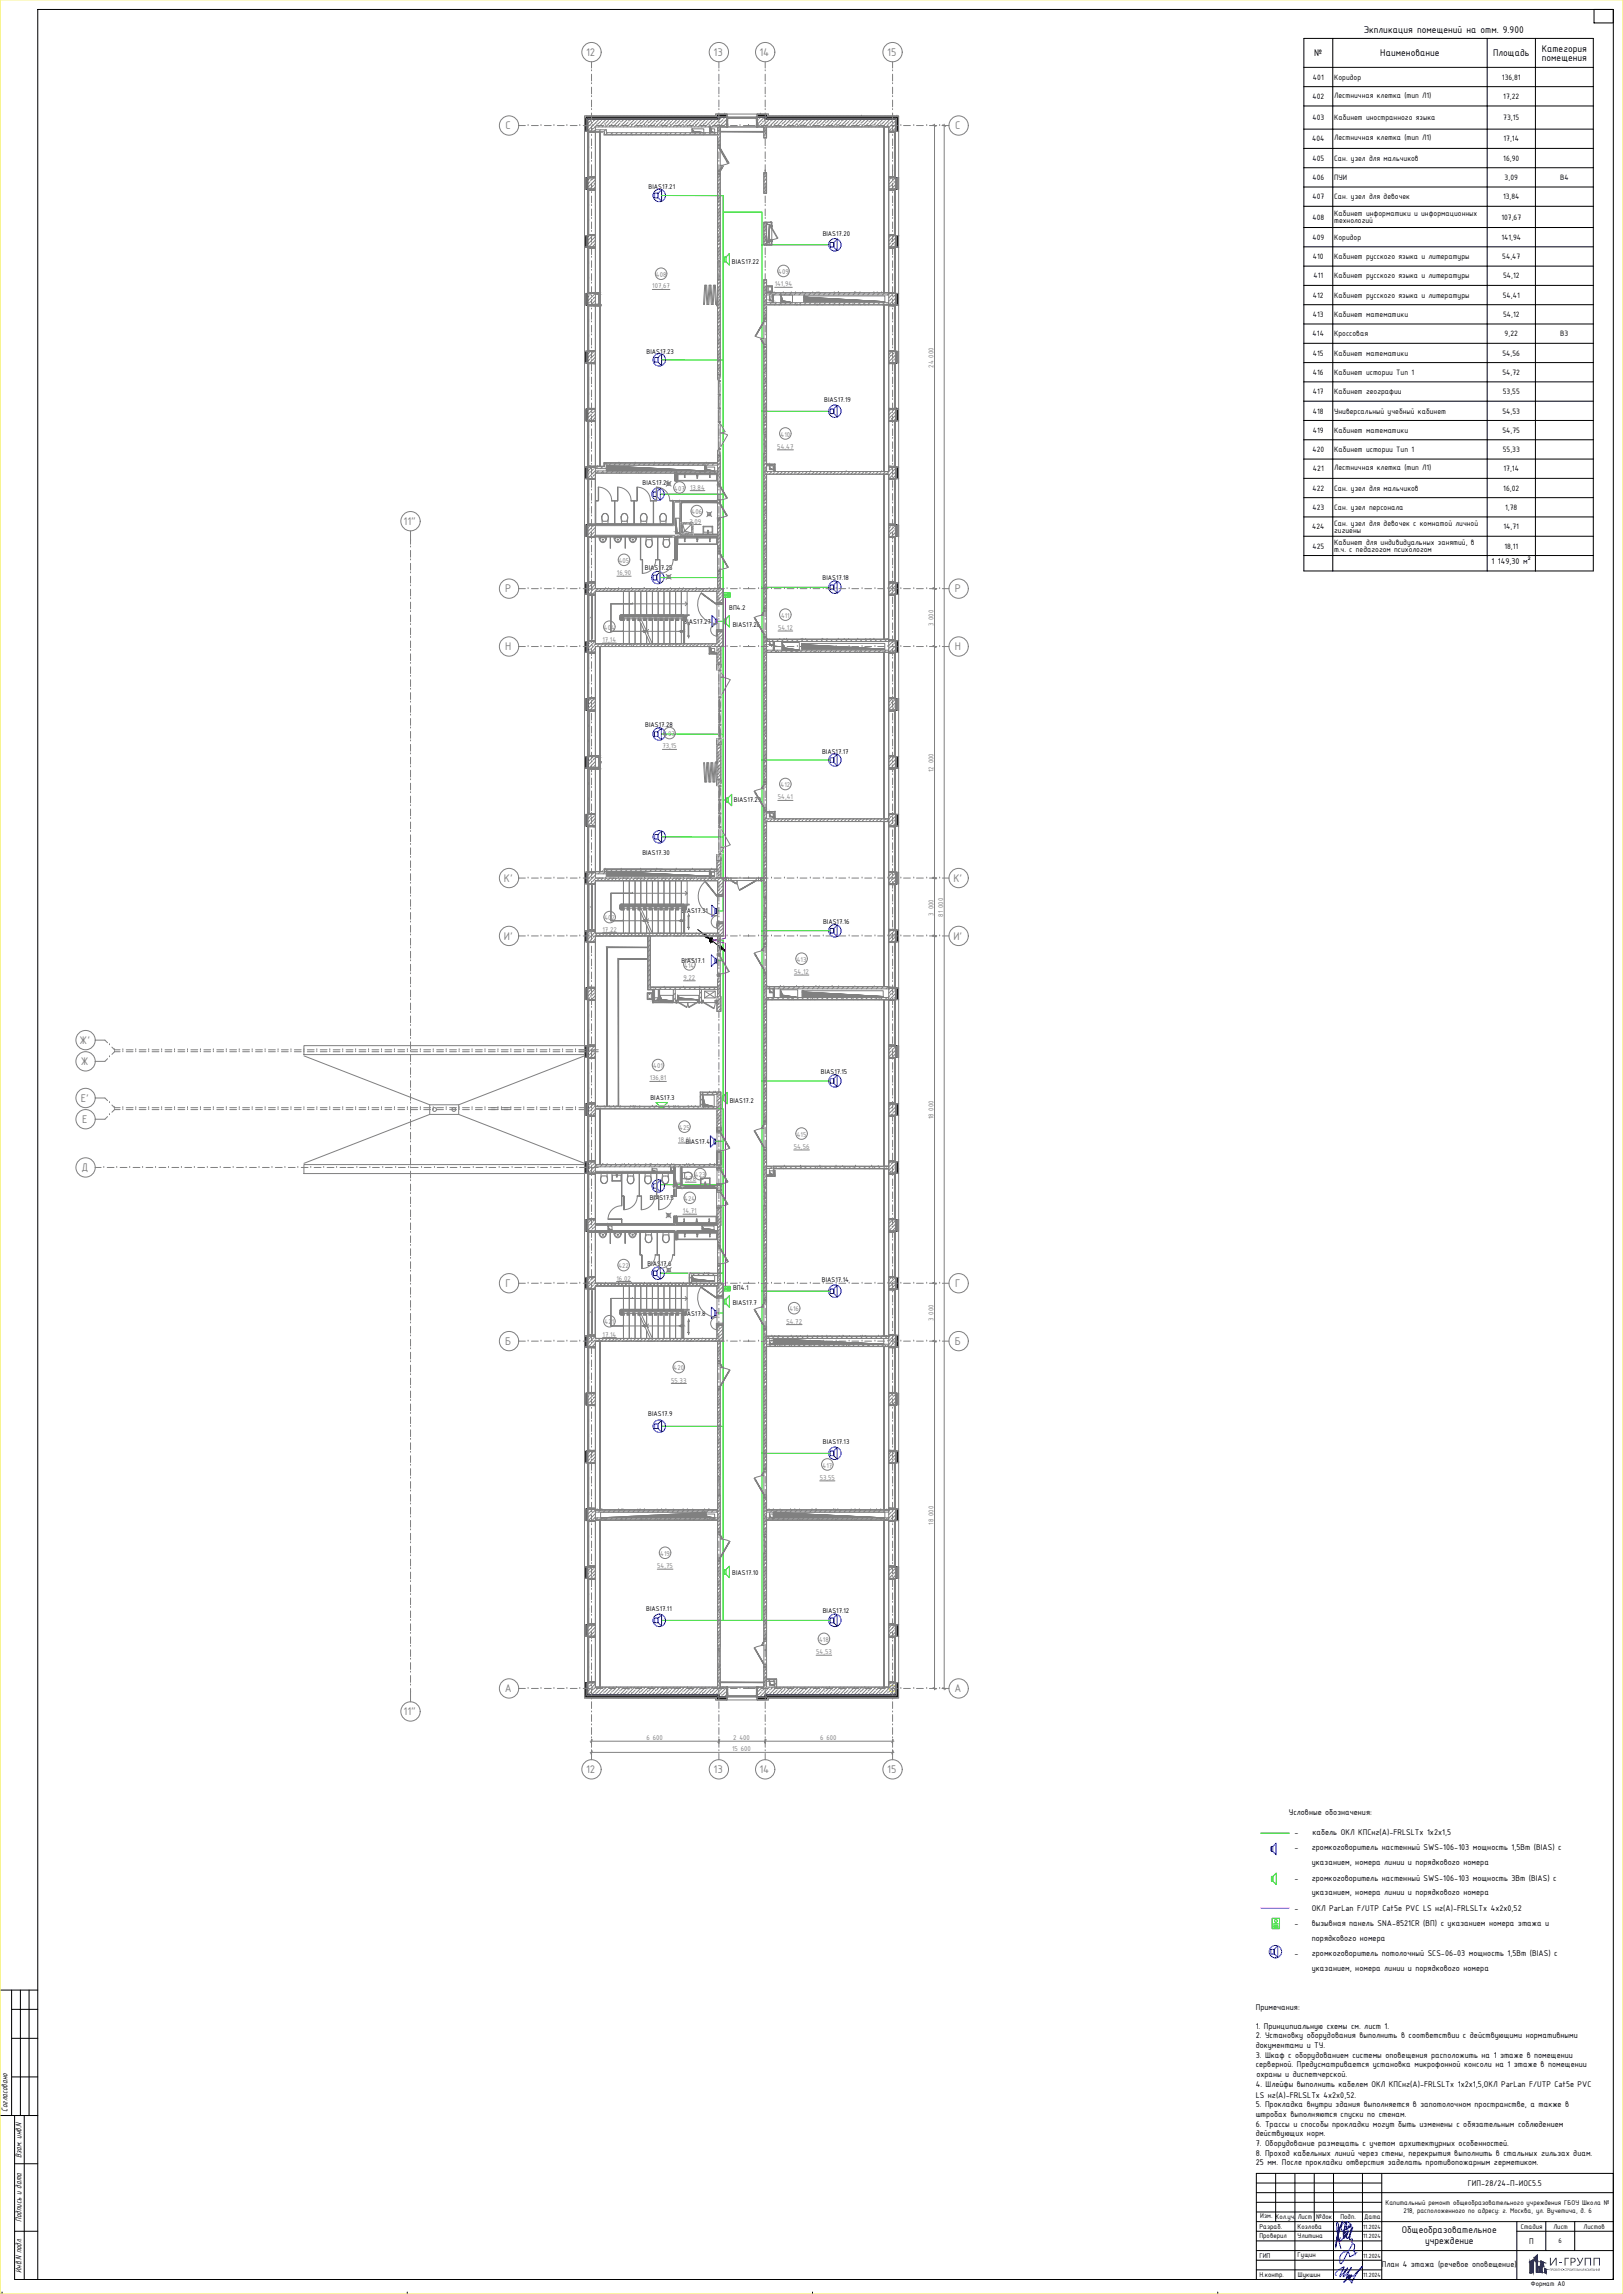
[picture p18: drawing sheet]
<svg xmlns="http://www.w3.org/2000/svg" width="841mm" height="1189mm" viewBox="0 0 841 1189" stroke-linecap="round" stroke-linejoin="round" font-family="sans-serif">
<defs><g id="words">
<g font-size="6.2" fill="#808080">
<text x="304" y="29">12</text>
<text x="370" y="29">13</text>
<text x="394" y="29">14</text>
<text x="460" y="29">15</text>
<text x="262" y="67">С</text>
<text x="495" y="67">С</text>
<text x="209" y="272">11&quot;</text>
<text x="262" y="307">Р</text>
<text x="495" y="307">Р</text>
<text x="262" y="337">Н</text>
<text x="495" y="337">Н</text>
<text x="261" y="457">К'</text>
<text x="494" y="457">К'</text>
<text x="261" y="487">И'</text>
<text x="494" y="487">И'</text>
<text x="41" y="541">Ж'</text>
<text x="42" y="552">Ж</text>
<text x="42" y="571">Е'</text>
<text x="43" y="582">Е</text>
<text x="42" y="607">Д</text>
<text x="262" y="667">Г</text>
<text x="495" y="667">Г</text>
<text x="262" y="697">Б</text>
<text x="495" y="697">Б</text>
<text x="262" y="877">А</text>
<text x="495" y="877">А</text>
<text x="209" y="889">11&quot;</text>
<text x="304" y="919">12</text>
<text x="370" y="919">13</text>
<text x="394" y="919">14</text>
<text x="460" y="919">15</text>
</g>
<text font-size="5.6" fill="#193153" x="810" y="1174">ГРУПП</text>
<g font-size="5.4">
<text x="707" y="17">Экпликация помещений на отм. 9.900</text>
<text x="681" y="29">№</text>
<text x="715" y="29">Наименование</text>
<text x="774" y="29">Площадь</text>
<text x="799" y="27">Категория</text>
<text x="799" y="31">помещения</text>
<text x="726" y="1157">Общеобразовательное</text>
<text x="738" y="1163">учреждение</text>
</g>
<g font-size="4.8">
<text x="4" y="1094" transform="rotate(-90 4 1094)">Согласовано</text>
<text x="11" y="1119" transform="rotate(-90 11 1119)">Взам. инв.N</text>
<text x="11" y="1152" transform="rotate(-90 11 1152)">Подпись и дата</text>
<text x="11" y="1178" transform="rotate(-90 11 1178)">Инв.N подл.</text>
</g>
<g font-size="4.7">
<text x="773" y="293">1 149,30 м²</text>
<text x="668" y="941">Условные обозначения:</text>
<text x="671" y="951">-</text>
<text x="680" y="951">кабель ОКЛ КПСнг(А)-FRLSLTx 1х2х1,5</text>
<text x="671" y="959">-</text>
<text x="680" y="959">громкоговоритель настенный SWS-106-103 мощность 1,5Вт (BIAS) с</text>
<text x="680" y="967">указанием, номера линии и порядкового номера</text>
<text x="671" y="975">-</text>
<text x="680" y="975">громкоговоритель настенный SWS-106-103 мощность 3Вт (BIAS) с</text>
<text x="680" y="982">указанием, номера линии и порядкового номера</text>
<text x="671" y="990">-</text>
<text x="680" y="990">ОКЛ ParLan F/UTP Cat5e PVC LS нг(А)-FRLSLTx 4х2х0,52</text>
<text x="671" y="998">-</text>
<text x="680" y="998">вызывная панель SNA-8521CR (ВП) с указанием номера этажа и</text>
<text x="680" y="1006">порядкового номера</text>
<text x="671" y="1014">-</text>
<text x="680" y="1014">громкоговоритель потолочный SCS-06-03 мощность 1,5Вт (BIAS) с</text>
<text x="680" y="1022">указанием, номера линии и порядкового номера</text>
<text x="651" y="1041">Примечания:</text>
<text x="651" y="1051">1. Принципиальную схемы см. лист 1.</text>
<text x="651" y="1056">2. Установку оборудования выполнить в соответствии с действующими нормативными</text>
<text x="651" y="1061">документами и ТУ.</text>
<text x="651" y="1066">3. Шкаф с оборудованием системы оповещения расположить на 1 этаже в помещении</text>
<text x="651" y="1071">серверной. Предусматривается установка микрофонной консоли на 1 этаже в помещении</text>
<text x="651" y="1076">охраны и диспетчерской.</text>
<text x="651" y="1082">4. Шлейфы выполнить кабелем ОКЛ КПСнг(А)-FRLSLTx 1х2х1,5,ОКЛ ParLan F/UTP Cat5e PVC</text>
<text x="651" y="1087">LS нг(А)-FRLSLTx 4х2х0,52.</text>
<text x="651" y="1092">5. Прокладка внутри здания выполняется в запотолочном пространстве, а также в</text>
<text x="651" y="1097">штробах выполняются спуски по стенам.</text>
<text x="651" y="1102">6. Трассы и способы прокладки могут быть изменены с обязательным соблюдением</text>
<text x="651" y="1107">действующих норм.</text>
<text x="651" y="1112">7. Оборудование размещать с учетом архитектурных особенностей.</text>
<text x="651" y="1117">8. Проход кабельных линий через стены, перекрытия выполнить в стальных гильзах диам.</text>
<text x="651" y="1122">25 мм. После прокладки отверстия заделать противопожарным герметиком.</text>
<text x="761" y="1133">ГИП-28/24-П-ИОС5.5</text>
<text x="792" y="1163">П</text>
<text x="716" y="1175">План 4 этажа (речевое оповещение)</text>
</g>
<g font-size="4.3">
<text x="680" y="41">401</text>
<text x="691" y="41">Коридор</text>
<text x="778" y="41">136,81</text>
<text x="680" y="51">402</text>
<text x="691" y="51">Лестничная клетка (тип Л1)</text>
<text x="779" y="51">17,22</text>
<text x="680" y="62">403</text>
<text x="691" y="62">Кабинет иностранного языка</text>
<text x="779" y="62">73,15</text>
<text x="680" y="73">404</text>
<text x="691" y="73">Лестничная клетка (тип Л1)</text>
<text x="779" y="73">17,14</text>
<text x="680" y="83">405</text>
<text x="691" y="83">Сан. узел для мальчиков</text>
<text x="779" y="83">16,90</text>
<text x="680" y="93">406</text>
<text x="691" y="93">ПУИ</text>
<text x="780" y="93">3,09</text>
<text x="808" y="93">В4</text>
<text x="680" y="103">407</text>
<text x="691" y="103">Сан. узел для девочек</text>
<text x="779" y="103">13,84</text>
<text x="680" y="114">408</text>
<text x="691" y="112">Кабинет информатики и информационных</text>
<text x="778" y="114">107,67</text>
<text x="691" y="116">технологий</text>
<text x="680" y="124">409</text>
<text x="691" y="124">Коридор</text>
<text x="778" y="124">141,94</text>
<text x="680" y="134">410</text>
<text x="691" y="134">Кабинет русского языка и литературы</text>
<text x="778" y="134">54,47</text>
<text x="681" y="144">411</text>
<text x="691" y="144">Кабинет русского языка и литературы</text>
<text x="779" y="144">54,12</text>
<text x="680" y="154">412</text>
<text x="691" y="154">Кабинет русского языка и литературы</text>
<text x="779" y="154">54,41</text>
<text x="680" y="164">413</text>
<text x="691" y="164">Кабинет математики</text>
<text x="779" y="164">54,12</text>
<text x="680" y="174">414</text>
<text x="691" y="174">Кроссовая</text>
<text x="780" y="174">9,22</text>
<text x="809" y="174">В3</text>
<text x="680" y="184">415</text>
<text x="691" y="184">Кабинет математики</text>
<text x="779" y="184">54,56</text>
<text x="680" y="194">416</text>
<text x="691" y="194">Кабинет истории Тип 1</text>
<text x="779" y="194">54,72</text>
<text x="680" y="204">417</text>
<text x="691" y="204">Кабинет географии</text>
<text x="779" y="204">53,55</text>
<text x="680" y="214">418</text>
<text x="691" y="214">Универсальный учебный кабинет</text>
<text x="779" y="214">54,53</text>
<text x="680" y="224">419</text>
<text x="691" y="224">Кабинет математики</text>
<text x="779" y="224">54,75</text>
<text x="680" y="234">420</text>
<text x="691" y="234">Кабинет истории Тип 1</text>
<text x="779" y="234">55,33</text>
<text x="680" y="244">421</text>
<text x="691" y="244">Лестничная клетка (тип Л1)</text>
<text x="779" y="244">17,14</text>
<text x="680" y="254">422</text>
<text x="691" y="254">Сан. узел для мальчиков</text>
<text x="779" y="254">16,02</text>
<text x="680" y="264">423</text>
<text x="691" y="264">Сан. узел персонала</text>
<text x="780" y="264">1,78</text>
<text x="680" y="274">424</text>
<text x="691" y="272">Сан. узел для девочек с комнатой личной</text>
<text x="779" y="274">14,71</text>
<text x="691" y="276">гигиены</text>
<text x="680" y="284">425</text>
<text x="691" y="283">Кабинет для индивидуальных занятий, в</text>
<text x="691" y="286">т.ч. с педагогом психологом</text>
<text x="780" y="284">18,11</text>
</g>
<g font-size="3.9">
<text x="336" y="98">BIAS17.21</text>
<text x="426" y="122">BIAS17.20</text>
<text x="379" y="137">BIAS17.22</text>
<text x="335" y="183">BIAS17.23</text>
<text x="427" y="209">BIAS17.19</text>
<text x="333" y="252">BIAS17.24</text>
<text x="334" y="295">BIAS17.25</text>
<text x="426" y="301">BIAS17.18</text>
<text x="378" y="316">ВП4.2</text>
<text x="354" y="323">BIAS17.27</text>
<text x="380" y="325">BIAS17.26</text>
<text x="334" y="377">BIAS17.28</text>
<text x="426" y="391">BIAS17.17</text>
<text x="380" y="416">BIAS17.29</text>
<text x="333" y="443">BIAS17.30</text>
<text x="353" y="473">BIAS17.31</text>
<text x="427" y="479">BIAS17.16</text>
<text x="353" y="499">BIAS17.1</text>
<text x="425" y="557">BIAS17.15</text>
<text x="337" y="570">BIAS17.3</text>
<text x="378" y="572">BIAS17.2</text>
<text x="355" y="593">BIAS17.4</text>
<text x="337" y="622">BIAS17.5</text>
<text x="335" y="656">BIAS17.6</text>
<text x="426" y="665">BIAS17.14</text>
<text x="380" y="668">ВП4.1</text>
<text x="380" y="676">BIAS17.7</text>
<text x="353" y="682">BIAS17.8</text>
<text x="336" y="734">BIAS17.9</text>
<text x="426" y="748">BIAS17.13</text>
<text x="379" y="816">BIAS17.10</text>
<text x="335" y="835">BIAS17.11</text>
<text x="426" y="836">BIAS17.12</text>
<text x="718" y="1143">Капитальный ремонт общеобразовательного учреждения ГБОУ Школа №</text>
<text x="653" y="1150">Изм. Кол.уч.</text>
<text x="672" y="1150">Лист</text>
<text x="682" y="1150">№док</text>
<text x="695" y="1150">Подп.</text>
<text x="707" y="1150">Дата</text>
<text x="727" y="1147">218, расположенного по адресу: г. Москва, ул. Вучетича, д. 6</text>
<text x="653" y="1155">Разраб.</text>
<text x="672" y="1155">Козлова</text>
<text x="788" y="1155">Стадия</text>
<text x="805" y="1155">Лист</text>
<text x="821" y="1155">Листов</text>
<text x="653" y="1160">Проверил</text>
<text x="672" y="1160">Улитина</text>
<text x="808" y="1163">6</text>
<text x="672" y="1170">Гущин</text>
<text x="653" y="1170">ГИП</text>
<text x="653" y="1180">Н.контр.</text>
<text x="793" y="1185">Формат A0</text>
</g>
<g font-size="3.9" fill="#808080">
<text x="340" y="143">408</text>
<text x="403" y="142">409</text>
<text x="338" y="150">107,67</text>
<text x="401" y="148">141,94</text>
<text x="484" y="191" transform="rotate(-90 484 191)">24 000</text>
<text x="404" y="226">410</text>
<text x="403" y="233">54,47</text>
<text x="349" y="254">407</text>
<text x="358" y="254">13,84</text>
<text x="358" y="267">406</text>
<text x="357" y="271">3,09</text>
<text x="321" y="292">405</text>
<text x="320" y="298">16,90</text>
<text x="405" y="320">411</text>
<text x="313" y="326">404</text>
<text x="403" y="327">54,12</text>
<text x="484" y="325" transform="rotate(-90 484 325)">3 000</text>
<text x="312" y="333">17,14</text>
<text x="344" y="382">403</text>
<text x="343" y="388">73,15</text>
<text x="484" y="400" transform="rotate(-90 484 400)">12 000</text>
<text x="404" y="408">412</text>
<text x="403" y="414">54,41</text>
<text x="313" y="477">402</text>
<text x="484" y="475" transform="rotate(-90 484 475)">3 000</text>
<text x="489" y="475" transform="rotate(-90 489 475)">81 000</text>
<text x="312" y="483">17,22</text>
<text x="355" y="501">414</text>
<text x="413" y="498">413</text>
<text x="354" y="508">9,22</text>
<text x="412" y="505">54,12</text>
<text x="339" y="554">401</text>
<text x="337" y="560">136,81</text>
<text x="484" y="580" transform="rotate(-90 484 580)">18 000</text>
<text x="352" y="586">425</text>
<text x="352" y="592">18,11</text>
<text x="413" y="589">415</text>
<text x="411" y="595">54,56</text>
<text x="360" y="610">423</text>
<text x="355" y="612">1,78</text>
<text x="355" y="622">424</text>
<text x="354" y="629">14,71</text>
<text x="320" y="657">422</text>
<text x="319" y="664">16,02</text>
<text x="409" y="680">416</text>
<text x="313" y="686">421</text>
<text x="407" y="686">54,72</text>
<text x="484" y="685" transform="rotate(-90 484 685)">3 000</text>
<text x="312" y="693">17,14</text>
<text x="349" y="710">420</text>
<text x="348" y="716">55,33</text>
<text x="426" y="761">417</text>
<text x="425" y="767">53,55</text>
<text x="484" y="790" transform="rotate(-90 484 790)">18 000</text>
<text x="342" y="806">419</text>
<text x="341" y="813">54,75</text>
<text x="424" y="851">418</text>
<text x="423" y="857">54,53</text>
<text x="335" y="902">6 600</text>
<text x="380" y="902">2 400</text>
<text x="425" y="902">6 600</text>
<text x="379" y="908">15 600</text>
</g>
<text font-size="3.5" x="673" y="1180">Шукшин</text>
<g font-size="3.4">
<text x="706" y="1155">11.2024</text>
<text x="706" y="1160">11.2024</text>
<text x="706" y="1170">11.2024</text>
<text x="706" y="1180">11.2024</text>
</g>
</g></defs>
<g fill="none" stroke="#000" stroke-width=".52">
<path d="M651 1126h185v55h-185zM651 1131h65M651 1136h185M661 1126v25M671 1126v55M681 1126v25M691 1126v55M706 1126v55M716 1126v55M651 1141h65M651 1146h65M651 1151h185"/>
<path d="M651 1156h65M786 1156h50M786 1151v30M801 1151v15M816 1151v15M651 1161h65M651 1166h185M651 1171h65M651 1176h65"/>
</g>
<path d="M695 1160l-1 1 3-2v-2l-1 1v2l1-1 2-3-1 3v1l3-6-1 2-1 4h2v2l1 1v4v2M692 1165l1-8 3-6-4 13 2-11-1-1v1v5l2 7" fill="none" stroke="#00c" stroke-width=".52"/>
<g fill="#193153">
<path d="M803 1176h1v1v-1h-1v1z"/>
<path d="M806 1176h1l-1 1h1h-1z"/>
<path d="M807 1176v1v-1v1z"/>
<path d="M807 1176h1v1z"/>
<path d="M808 1176h1v1v-1l-1 1z"/>
<path d="M810 1176h1z"/>
<path d="M812 1176v1z"/>
<path d="M812 1176h1v1z"/>
<path d="M814 1176v1l1-1v1v-1l-1 1z"/>
<path d="M815 1176h1v1z"/>
<path d="M816 1176h1l-1 1h1h-1z"/>
<path d="M817 1176v1v-1v1z"/>
<path d="M818 1176h1v1v-1l-1 1z"/>
<path d="M820 1176v1h-1z"/>
<path d="M821 1176h1v1v-1l-1 1z"/>
<path d="M823 1176l1 1v-1v1v-1v1l-1-1v1z"/>
<path d="M825 1176v1v-1v1z"/>
<path d="M826 1176v1h-1z"/>
<path d="M826 1176h1v1v-1l-1 1z"/>
<path d="M827 1176l1 1v-1v1v-1l-1 1z"/>
<path d="M828 1176h1v1v-1l-1 1z"/>
<path d="M803 1170h1v4l2-4h1v4h-1v-3l-2 3h-1z"/>
<path d="M808 1172l1 1z"/>
<path d="M804 1176h1l-1 1zM804 1176h1z"/>
<path d="M805 1176a.6 .6 0 0 1 1 0 .6 .6 0 0 1-1 0zM805 1176a.5 .5 0 0 0 1 0 .5 .5 0 0 0-1 0z"/>
<path d="M809 1176a.6 .6 0 0 1 1 0 .6 .6 0 0 1-1 0zM809 1176a.5 .5 0 0 0 1 0 .5 .5 0 0 0-1 0z"/>
<path d="M813 1176a.6 .6 0 0 1 1 0 .6 .6 0 0 1-1 0zM813 1176a.5 .5 0 0 0 1 0 .5 .5 0 0 0-1 0z"/>
<path d="M818 1176v1zM818 1176v1z"/>
<path d="M820 1176h1v1v-1l-1 1zM820 1176h1z"/>
<path d="M822 1176a.6 .6 0 0 1 1 0 .6 .6 0 0 1-1 0zM822 1176a.5 .5 0 0 0 1 0 .5 .5 0 0 0-1 0z"/>
<circle cx="811" cy="1176" r=".6"/>
</g>
<path d="M793 1172l2-1v7h-2zM795 1170l2-1v9h-1v-6l-1-1zM798 1172h2v3l-1-1v4h-2v-3h1zM801 1176v2zM801 1176v2v-2" fill="none" stroke="#193153" stroke-width=".52"/>
<g fill="#193153" stroke="#193153" stroke-width=".52">
<path d="M795 1170l2-1v1z"/>
<path d="M794 1171h1z"/>
<path d="M798 1172h1z"/>
<path d="M799 1174l1 1z"/>
<path d="M797 1178h2z"/>
<path d="M793 1178h1z"/>
<path d="M801 1176v2z"/>
<path d="M795 1170l2 1v-1zM795 1170l2 1h-2z"/>
<path d="M795 1171l2 1v-1zM795 1171l2 1z"/>
<path d="M794 1171l1 1v-1zM793 1172l1-1 1 1z"/>
<path d="M798 1172h2zM798 1172h2z"/>
<path d="M798 1172l2 2v-2zM798 1172l2 2h-2z"/>
<path d="M798 1174l1 1zM798 1174l1 1z"/>
<path d="M798 1175h1zM797 1175h1h1z"/>
<path d="M797 1175l2 3v-3zM797 1175l2 3h-2z"/>
<path d="M796 1172l1 6v-6zM796 1172l1 6h-1z"/>
<path d="M793 1172l2 6v-6zM793 1172l2 6h-2z"/>
<path d="M793 1178h2zM793 1178h1z"/>
</g>
<g fill="none" stroke="#00f" stroke-width=".52">
<path d="M343 98v6l-2-1v-3zM339 100h2v3h-2zM430 126h2v2h-2zM432 126l2-2v6l-2-2zM339 185h2v3h-2zM341 185l2-2v6l-2-1zM430 212h2v2h-2zM434 210v6l-2-2v-2zM339 255h1v2h-1zM340 255l2-2v6l-2-2zM338 298h2v3h-2zM340 298l2-2v6l-2-1z"/>
<path d="M430 303h2v3h-2zM432 303l2-2v6l-2-1zM371 321v2zM371 321l-2-2v6l2-2M371 321v2M339 379h2v3h-2zM343 377v6l-2-1v-3zM430 393h2v2h-2zM432 393l2-2v6l-2-2zM339 432h2v3h-2zM341 432l2-1v6l-2-2zM371 471v2z"/>
<path d="M371 471l-2-2v6l2-2M371 471v2M434 479v6l-2-1v-3zM370 497h1v2h-1zM370 497l-1-2v6l1-2M371 497v2M430 481h2v3h-2zM430 559h2v2h-2zM432 559l2-2v6l-2-2zM370 590h1v3h-1zM370 590l-2-1v6l2-2M371 590v3"/>
<path d="M339 613h1v3h-1zM340 613l2-1v6l-2-2zM339 659h1v2h-1zM340 659l2-2v6l-2-2zM370 679h1v3h-1zM370 679l-1-2v6l1-1M371 679v3M430 668h2v2h-2zM432 668l2-2v6l-2-2zM339 738h2v2h-2zM341 738l2-2v6l-2-2zM430 752h2v2h-2z"/>
<path d="M432 752l2-2v6l-2-2zM339 839h2v2h-2zM341 839l2-2v6l-2-2zM430 839h2v2h-2zM432 839l2-2v6l-2-2zM659 957h1v2h-1zM659 957v2M660 957l1-2v6l-1-2M659 1010h1v3h-1zM660 1010l2-2v6l-2-1zM697 1154l1-1v-1l-1 2-1 6v-2a2.6 2.6 0 0 1 2-3v-1v1l2-2a.6 .6 0 0 0-1 0 .6 .6 0 0 0 0 1 1.1 1.1 0 0 0 1-1 1.1 1.1 0 0 0-1-1 2.6 2.6 0 0 0-4 1 2.6 2.6 0 0 0 3 4M693 1179h-1a7 7 0 0 1 5-4l-3 5 4-5-2 5h1l3-5-2 5 1-1-3 4 4-4-1 2 1-2-1 2a1.1 1.1 0 0 1 0-1 1.1 1.1 0 0 1 1-1l1 1 5-6-3 5-2 4a1.2 1.2 0 0 1-1-1 1.2 1.2 0 0 1 2-1"/>
<path d="M701 1163l-5 8a1.6 1.6 0 0 1-2 2 4 4 0 0 1 4-6l1 1 1 2 3-3"/>
<circle cx="342" cy="101" r="3"/>
<circle cx="433" cy="127" r="3"/>
<circle cx="342" cy="186" r="3"/>
<circle cx="433" cy="213" r="3"/>
<circle cx="341" cy="256" r="3"/>
<circle cx="341" cy="299" r="3"/>
<circle cx="433" cy="304" r="3"/>
<circle cx="342" cy="380" r="3"/>
<circle cx="433" cy="394" r="3"/>
<circle cx="342" cy="434" r="3"/>
<circle cx="433" cy="482" r="3"/>
<circle cx="433" cy="560" r="3"/>
<circle cx="341" cy="615" r="3"/>
<circle cx="341" cy="660" r="3"/>
<circle cx="433" cy="669" r="3"/>
<circle cx="342" cy="739" r="3"/>
<circle cx="433" cy="753" r="3"/>
<circle cx="342" cy="840" r="3"/>
<circle cx="433" cy="840" r="3"/>
<circle cx="661" cy="1011" r="3"/>
</g>
<g fill="none" stroke="#000" stroke-width=".52">
<path d="M20 5h816v1176h-816zM676 20h150v276h-150zM691 20v276M771 20v276M796 20v276M826 5h10v7h-10zM676 35h150M371 60h.1M371 59h.1M371 59l1 1M371 59v1M372 59h.1"/>
<path d="M372 59h-1M372 59v1M372 59h1M373 59h.1M373 59v1M373 59l-1 1M373 59l1 1M373 59h1M374 59h.1M374 59v1M374 59h1M375 59h.1"/>
<path d="M375 59l-1 1M375 59v1M375 59h1M375 59l1 1M376 59h.1M376 59v1M376 59h1M377 59l-1 1M377 59v1M377 59h.1M392 59h1M393 59h.1"/>
<path d="M393 59l-1 1M393 59v1M393 59h1M393 59l1 1M394 59h.1M394 59v1M394 59h1M395 59h.1M395 59l-1 1M395 59v1M395 59h1M395 59l1 1"/>
<path d="M396 59v1M396 59h.1M396 59h1M397 59v1M397 59l-1 1M397 59h.1M397 59h1M397 59l1 1M398 59v1M398 59h.1M398 60h.1M676 55h150"/>
<path d="M676 45h150M303 61h.1M303 60h.1M303 61h1M303 61v1M303 63h.1M303 64h.1M303 65h.1M303 66v1M303 67v1M303 62h.1M303 64v1"/>
<path d="M303 65v1M303 67h.1M303 68h.1M303 62v1M303 63v1M303 66h.1M303 61l1 1M303 63h1M303 64h1M303 65h1M303 66h1M303 67l1 1"/>
<path d="M303 62h1M303 65l1 1M303 67h1M303 63l1 1M303 60h1M303 60v1M304 61h.1M304 60h.1M304 60v1M304 62h.1M304 63h.1M304 64h.1"/>
<path d="M304 65v1M304 66v1M304 68h-1M304 63v1M304 64v1M304 66h.1M304 67h.1M304 62v1M304 65h.1M304 67v1M304 62h-1M304 63h-1"/>
<path d="M304 64l-1 1M304 66h-1M304 67h-1M304 64h-1M304 65h-1M304 66l-1 1M304 61h-1M304 62l-1 1M304 61v1M304 60h1M304 68h.1M304 61h1"/>
<path d="M304 68h1M305 60h.1M305 61h.1M305 60l-1 1M305 60v1M305 61v1M305 61l-1 1M305 62h.1M305 61h1M305 60h1M305 60l1 1M305 62h1"/>
<path d="M306 61h.1M306 61l-1 1M306 61v1M306 62h.1M306 60h.1M306 60v1M306 60h1M306 61h1M306 62h1M307 61h.1M307 60v1M307 60l-1 1"/>
<path d="M307 61l-1 1M307 61v1M307 60h.1M307 62h.1M307 61h1M307 60h1M307 60l1 1M307 62h1M308 61h.1M308 61v1M308 61l-1 1M308 62h.1"/>
<path d="M308 60h.1M308 60v1M308 60h1M308 61h1M308 62h1M309 60h.1M309 61h.1M309 60l-1 1M309 60v1M309 61l-1 1M309 61v1M309 62h.1"/>
<path d="M309 61h1M309 60h1M309 60l1 1M309 62h1M310 61l-1 1M310 61v1M310 61h.1M310 62h.1M310 60h.1M310 60v1M310 60h1M310 61h1"/>
<path d="M310 62h1M311 61h.1M311 60l-1 1M311 60v1M311 61v1M311 61l-1 1M311 60h.1M311 62h.1M311 61h1M311 60l1 1M311 60h1M311 62h1"/>
<path d="M312 61h.1M312 61v1M312 62h.1M312 60v1M312 61l-1 1M312 60h.1M312 60h1M312 61h1M312 62h1M313 60h.1M313 60v1M313 60l-1 1"/>
<path d="M313 61l-1 1M313 61v1M313 61h.1M313 62h.1M313 61h1M313 60h1M313 60l1 1M313 62h1M314 61h.1M314 61v1M314 61l-1 1M314 62h.1"/>
<path d="M314 60h.1M314 60v1M314 60h1M314 61h1M314 62h1M315 60h.1M315 60l-1 1M315 60v1M315 61l-1 1M315 61v1M315 61h.1M315 62h.1"/>
<path d="M315 61h1M315 60l1 1M315 60h1M315 62h1M316 61h.1M316 61l-1 1M316 61v1M316 62h.1M316 60h.1M316 60v1M316 60h1M316 61h1"/>
<path d="M316 62h1M317 60h.1M317 61h.1M317 60l-1 1M317 60v1M317 61v1M317 61l-1 1M317 62h.1M317 61h1M317 60h1M317 60l1 1M317 62h1"/>
<path d="M318 61h.1M318 61l-1 1M318 61v1M318 62h.1M318 60h.1M318 60v1M318 60h1M318 61h1M318 62h1M319 60v1M319 60l-1 1M319 61l-1 1"/>
<path d="M319 61v1M319 61h.1M319 60h.1M319 62h.1M319 61h1M319 60h1M319 60l1 1M319 62h1M320 61h.1M320 61v1M320 61l-1 1M320 62h.1"/>
<path d="M320 60h.1M320 60v1M320 60h1M320 61h1M320 62h1M321 60h.1M321 61h.1M321 60l-1 1M321 60v1M321 61l-1 1M321 61v1M321 62h.1"/>
<path d="M321 61h1M321 60h1M321 60l1 1M321 62h1M322 61h.1M322 61l-1 1M322 61v1M322 62h.1M322 60h.1M322 60v1M322 60h1M322 61h1"/>
<path d="M322 62h1M323 61h.1M323 60l-1 1M323 60v1M323 61v1M323 61l-1 1M323 60h.1M323 62h.1M323 61h1M323 60l1 1M323 60h1M323 62h1"/>
<path d="M324 61h.1M324 61l-1 1M324 61v1M324 62h.1M324 60h.1M324 60v1M324 60h1M324 61h1M324 62h1M325 61h.1M325 60h.1M325 60v1"/>
<path d="M325 60l-1 1M325 61l-1 1M325 61v1M325 62h.1M325 61h1M325 60h1M325 60l1 1M325 62h1M326 61h.1M326 61v1M326 61l-1 1M326 62h.1"/>
<path d="M326 60h.1M326 60v1M326 60h1M326 61h1M326 61l1 1M326 62h1M327 61h.1M327 60h.1M327 60l-1 1M327 60v1M327 61l-1 1M327 62h.1"/>
<path d="M327 61v1M327 61h1M327 60h1M327 60l1 1M327 62h1M328 61l-1 1M328 61v1M328 61h.1M328 62h.1M328 60h.1M328 60v1M328 60h1"/>
<path d="M328 61h1M328 62h1M329 61h.1M329 60h.1M329 60l-1 1M329 60v1M329 61v1M329 61l-1 1M329 62h.1M329 61h1M329 60h1M329 60l1 1"/>
<path d="M329 62h1M330 61h.1M330 61l-1 1M330 61v1M330 62h.1M330 60v1M330 60h.1M330 60h1M330 61h1M330 62h1M331 60h.1M331 60v1"/>
<path d="M331 60l-1 1M331 61l-1 1M331 61v1M331 61h.1M331 62h.1M331 61h1M331 60h1M331 60l1 1M331 62h1M332 61h.1M332 61v1M332 61l-1 1"/>
<path d="M332 62h.1M332 60h.1M332 60v1M332 60h1M332 61h1M332 62h1M333 60h.1M333 61h.1M333 60l-1 1M333 60v1M333 61v1M333 62h.1"/>
<path d="M333 61l-1 1M333 61h1M333 60l1 1M333 60h1M333 62h1M334 61h.1M334 61l-1 1M334 61v1M334 62h.1M334 60v1M334 60h.1M334 60h1"/>
<path d="M334 61h1M334 62h1M335 61h.1M335 60l-1 1M335 60v1M335 61v1M335 61l-1 1M335 60h.1M335 62h.1M335 61h1M335 60h1M335 60l1 1"/>
<path d="M335 62h1M336 61h.1M336 61l-1 1M336 61v1M336 62h.1M336 60h.1M336 60v1M336 60h1M336 61h1M336 62h1M337 61h.1M337 60h.1"/>
<path d="M337 60v1M337 60l-1 1M337 61l-1 1M337 61v1M337 62h.1M337 61h1M337 60h1M337 60l1 1M337 62h1M338 61h.1M338 61v1M338 61l-1 1"/>
<path d="M338 62h.1M338 60h.1M338 60v1M338 60h1M338 61h1M338 62h1M339 61h.1M339 60l-1 1M339 60v1M339 61l-1 1M339 61v1M339 60h.1"/>
<path d="M339 62h.1M339 61h1M339 60h1M339 60l1 1M339 62h1M340 61h.1M340 61l-1 1M340 61v1M340 62h.1M340 60h.1M340 60v1M340 60h1"/>
<path d="M340 61h1M340 62h1M341 61h.1M341 60h.1M341 60l-1 1M341 60v1M341 61v1M341 61l-1 1M341 62h.1M341 61h1M341 60l1 1M341 60h1"/>
<path d="M341 62h1M342 61h.1M342 61l-1 1M342 61v1M342 62h.1M342 60h.1M342 60v1M342 60h1M342 61h1M342 62h1M343 60h.1M343 60v1"/>
<path d="M343 60l-1 1M343 61l-1 1M343 61v1M343 61h.1M343 62h.1M343 61h1M343 60h1M343 60l1 1M343 62h1M344 61h.1M344 61v1M344 61l-1 1"/>
<path d="M344 62h.1M344 60h.1M344 60v1M344 60h1M344 61h1M344 62h1M345 61h.1M345 60h.1M345 60l-1 1M345 60v1M345 61l-1 1M345 61v1"/>
<path d="M345 62h.1M345 61h1M345 60l1 1M345 60h1M345 62h1M346 61h.1M346 61l-1 1M346 61v1M346 62h.1M346 60v1M346 60h.1M346 60h1"/>
<path d="M346 61h1M346 62h1M347 60h.1M347 60l-1 1M347 60v1M347 61v1M347 61l-1 1M347 61h.1M347 62h.1M347 61h1M347 60h1M347 60l1 1"/>
<path d="M347 62h1M348 61h.1M348 61l-1 1M348 61v1M348 62h.1M348 60h.1M348 60v1M348 60h1M348 61h1M348 62h1M349 60h.1M349 61h.1"/>
<path d="M349 60v1M349 60l-1 1M349 61l-1 1M349 61v1M349 62h.1M349 61h1M349 60h1M349 60l1 1M349 62h1M350 61h.1M350 61v1M350 61l-1 1"/>
<path d="M350 62h.1M350 60v1M350 60h.1M350 60h1M350 61h1M350 62h1M351 60h.1M351 61h.1M351 60l-1 1M351 60v1M351 61v1M351 61l-1 1"/>
<path d="M351 62h.1M351 61h1M351 60h1M351 60l1 1M351 62h1M352 61h.1M352 61l-1 1M352 61v1M352 62h.1M352 60h.1M352 60v1M352 60h1"/>
<path d="M352 61h1M352 62h1M353 61h.1M353 60h.1M353 60l-1 1M353 60v1M353 61v1M353 61l-1 1M353 62h.1M353 61h1M353 60h1M353 60l1 1"/>
<path d="M353 62h1M354 61h.1M354 61l-1 1M354 61v1M354 62h.1M354 60h.1M354 60v1M354 60h1M354 61h1M354 62h1M355 60h.1M355 61h.1"/>
<path d="M355 60v1M355 60l-1 1M355 61l-1 1M355 61v1M355 62h.1M355 61h1M355 60h1M355 60l1 1M355 62h1M356 61h.1M356 61v1M356 61l-1 1"/>
<path d="M356 62h.1M356 60h.1M356 60v1M356 60h1M356 61h1M356 62h1M357 61h.1M357 60l-1 1M357 60v1M357 61l-1 1M357 61v1M357 60h.1"/>
<path d="M357 62h.1M357 61h1M357 60l1 1M357 60h1M357 62h1M358 61h.1M358 61l-1 1M358 61v1M358 62h.1M358 60v1M358 60h.1M358 60h1"/>
<path d="M358 61h1M358 62h1M359 60h.1M359 60l-1 1M359 60v1M359 61v1M359 61l-1 1M359 61h.1M359 62h.1M359 61h1M359 60h1M359 60l1 1"/>
<path d="M359 62h1M360 61h.1M360 61l-1 1M360 61v1M360 62h.1M360 60h.1M360 60v1M360 60h1M360 61h1M360 62h1M361 60h.1M361 60v1"/>
<path d="M361 60l-1 1M361 61l-1 1M361 61v1M361 61h.1M361 62h.1M361 61h1M361 60l1 1M361 60h1M361 62h1M362 61h.1M362 61v1M362 61l-1 1"/>
<path d="M362 62h.1M362 60v1M362 60h.1M362 60h1M362 61h1M362 62h1M363 60h.1M363 60l-1 1M363 60v1M363 61l-1 1M363 61v1M363 61h.1"/>
<path d="M363 62h.1M363 61h1M363 60h1M363 60l1 1M363 62h1M364 61h.1M364 61l-1 1M364 61v1M364 62h.1M364 60h.1M364 60v1M364 60h1"/>
<path d="M364 61h1M364 61l1 1M364 62h1M365 60h.1M365 60l-1 1M365 60v1M365 61l-1 1M365 61h.1M365 62h.1M365 61v1M365 61h1M365 60h1"/>
<path d="M365 60l1 1M365 62h1M366 61h.1M366 61l-1 1M366 61v1M366 62h.1M366 60h.1M366 60v1M366 60h1M366 61h1M366 62h1M367 60h.1"/>
<path d="M367 61h.1M367 60v1M367 60l-1 1M367 61l-1 1M367 61v1M367 62h.1M367 61h1M367 60h1M367 60l1 1M367 62h1M368 61h.1M368 61v1"/>
<path d="M368 61l-1 1M368 62h.1M368 60h.1M368 60v1M368 60h1M368 61h1M368 62h1M369 61h.1M369 60l-1 1M369 60v1M369 61l-1 1M369 61v1"/>
<path d="M369 60h.1M369 62h.1M369 61h1M369 60h1M369 60l1 1M369 62h1M370 61h.1M370 61l-1 1M370 61v1M370 62h.1M370 60h.1M370 60v1"/>
<path d="M370 60h1M370 61h1M370 62h1M371 60l-1 1M371 60v1M371 61v1M371 61l-1 1M371 61h.1M371 62h.1M371 61h1M371 60h1M371 60l1 1"/>
<path d="M371 62h1M372 61l-1 1M372 61v1M372 61h.1M372 60h.1M372 62h.1M372 60v1M372 60h1M372 61h1M373 60h.1M373 61l-1 1M373 60v1"/>
<path d="M373 60l-1 1M373 61h-1M373 61h.1M373 62h.1M373 60h1M373 61h1M374 60h.1M374 60v1M374 60l-1 1M374 61h.1M374 60h1M374 61h1"/>
<path d="M375 60l-1 1M375 60v1M375 60h.1M375 61h.1M375 60h1M375 61h1M376 60h.1M376 60l-1 1M376 60v1M376 61h.1M376 60h1M376 61h1"/>
<path d="M377 60v1M377 60l-1 1M377 61h.1M392 61h.1M392 61h1M393 60l-1 1M393 60v1M393 60h.1M393 61h.1M393 60h1M393 61h1M394 60h.1"/>
<path d="M394 60l-1 1M394 60v1M394 61h.1M394 60h1M394 61h1M395 60h.1M395 60v1M395 60l-1 1M395 61h.1M395 60h1M395 61h1M396 60h.1"/>
<path d="M396 60l-1 1M396 60v1M396 61h.1M396 60h1M396 61h1M397 60h.1M397 61h.1M397 60v1M397 60l-1 1M397 62h.1M397 61v1M397 60h1"/>
<path d="M397 60l1 1M397 61h1M397 62h1M398 61h.1M398 61v1M398 61l-1 1M398 62h.1M398 60v1M398 60h1M398 61h1M398 62h1M399 61h.1"/>
<path d="M399 60h.1M399 60l-1 1M399 60v1M399 61l-1 1M399 61v1M399 62h.1M399 61h1M399 60h1M399 60l1 1M399 62h1M400 61h.1M400 61l-1 1"/>
<path d="M400 61v1M400 62h.1M400 60h.1M400 60v1M400 60h1M400 61h1M400 62h1M401 61h.1M401 60l-1 1M401 60v1M401 61v1M401 61l-1 1"/>
<path d="M401 60h.1M401 62h.1M401 61h1M401 60h1M401 60l1 1M401 62h1M402 61h.1M402 61l-1 1M402 61v1M402 62h.1M402 60h.1M402 60v1"/>
<path d="M402 60h1M402 61h1M402 62h1M403 61h.1M403 60h.1M403 60v1M403 60l-1 1M403 61l-1 1M403 61v1M403 62h.1M403 61h1M403 60l1 1"/>
<path d="M403 60h1M403 62h1M404 61h.1M404 61v1M404 61l-1 1M404 62h.1M404 60h.1M404 60v1M404 60h1M404 61h1M404 62h1M405 60h.1"/>
<path d="M405 60l-1 1M405 60v1M405 61l-1 1M405 61v1M405 61h.1M405 62h.1M405 61h1M405 60h1M405 60l1 1M405 61l1 1M405 62h1M406 61h.1"/>
<path d="M406 61l-1 1M406 62h.1M406 60h.1M406 60v1M406 61v1M406 60h1M406 61h1M406 62h1M407 60h.1M407 61h.1M407 60l-1 1M407 60v1"/>
<path d="M407 61v1M407 61l-1 1M407 62h.1M407 61h1M407 60l1 1M407 60h1M407 62h1M408 61h.1M408 61l-1 1M408 61v1M408 62h.1M408 60v1"/>
<path d="M408 60h.1M408 60h1M408 61h1M408 62h1M409 60h.1M409 60v1M409 60l-1 1M409 61l-1 1M409 61v1M409 61h.1M409 62h.1M409 61h1"/>
<path d="M409 60h1M409 60l1 1M409 62h1M410 61h.1M410 61v1M410 61l-1 1M410 62h.1M410 60h.1M410 60v1M410 60h1M410 61h1M410 62h1"/>
<path d="M411 60h.1M411 61h.1M411 60l-1 1M411 60v1M411 61l-1 1M411 61v1M411 62h.1M411 61h1M411 60h1M411 60l1 1M411 62h1M412 61h.1"/>
<path d="M412 61l-1 1M412 61v1M412 62h.1M412 60h.1M412 60v1M412 60h1M412 61h1M412 62h1M413 60h.1M413 61h.1M413 60l-1 1M413 60v1"/>
<path d="M413 61v1M413 61l-1 1M413 62h.1M413 61h1M413 60h1M413 60l1 1M413 62h1M414 61h.1M414 61l-1 1M414 61v1M414 62h.1M414 60h.1"/>
<path d="M414 60v1M414 60h1M414 61h1M414 62h1M415 61h.1M415 60v1M415 60l-1 1M415 61l-1 1M415 61v1M415 60h.1M415 62h.1M415 61h1"/>
<path d="M415 60h1M415 60l1 1M415 62h1M416 61h.1M416 61v1M416 62h.1M416 60h.1M416 60v1M416 61l-1 1M416 60h1M416 61h1M416 62h1"/>
<path d="M417 60h.1M417 61h.1M417 60l-1 1M417 60v1M417 61l-1 1M417 61v1M417 62h.1M417 61h1M417 60h1M417 60l1 1M417 62h1M418 61h.1"/>
<path d="M418 61l-1 1M418 61v1M418 62h.1M418 60h.1M418 60v1M418 60h1M418 61h1M418 62h1M419 61h.1M419 60l-1 1M419 60v1M419 61v1"/>
<path d="M419 61l-1 1M419 60h.1M419 62h.1M419 61h1M419 60l1 1M419 60h1M419 62h1M420 61h.1M420 61l-1 1M420 61v1M420 62h.1M420 60v1"/>
<path d="M420 60h.1M420 60h1M420 61h1M420 62h1M421 60h.1M421 60v1M421 60l-1 1M421 61l-1 1M421 61v1M421 61h.1M421 62h.1M421 61h1"/>
<path d="M421 60h1M421 60l1 1M421 62h1M422 61h.1M422 61v1M422 61l-1 1M422 62h.1M422 60h.1M422 60v1M422 60h1M422 61h1M422 62h1"/>
<path d="M423 60h.1M423 60l-1 1M423 60v1M423 61l-1 1M423 61v1M423 61h.1M423 62h.1M423 61h1M423 60l1 1M423 60h1M423 62h1M424 61h.1"/>
<path d="M424 61l-1 1M424 61v1M424 62h.1M424 60v1M424 60h.1M424 60h1M424 61h1M424 62h1M425 60h.1M425 61h.1M425 60l-1 1M425 60v1"/>
<path d="M425 61v1M425 61l-1 1M425 62h.1M425 61h1M425 60h1M425 60l1 1M425 62h1M426 61h.1M426 61l-1 1M426 61v1M426 62h.1M426 60h.1"/>
<path d="M426 60v1M426 60h1M426 61h1M426 62h1M427 60h.1M427 60v1M427 60l-1 1M427 61l-1 1M427 61v1M427 61h.1M427 62h.1M427 61h1"/>
<path d="M427 60h1M427 60l1 1M427 62h1M428 61h.1M428 61v1M428 61l-1 1M428 62h.1M428 60h.1M428 60v1M428 60h1M428 61h1M428 62h1"/>
<path d="M429 60h.1M429 61h.1M429 60l-1 1M429 60v1M429 61l-1 1M429 61v1M429 62h.1M429 61h1M429 60h1M429 60l1 1M429 62h1M430 61h.1"/>
<path d="M430 61l-1 1M430 61v1M430 62h.1M430 60h.1M430 60v1M430 60h1M430 61h1M430 62h1M431 61h.1M431 60l-1 1M431 60v1M431 61v1"/>
<path d="M431 61l-1 1M431 60h.1M431 62h.1M431 61h1M431 60l1 1M431 60h1M431 62h1M432 61h.1M432 61l-1 1M432 61v1M432 62h.1M432 60h.1"/>
<path d="M432 60v1M432 60h1M432 61h1M432 62h1M433 60h.1M433 60v1M433 60l-1 1M433 61l-1 1M433 61v1M433 61h.1M433 62h.1M433 61h1"/>
<path d="M433 60h1M433 60l1 1M433 62h1M434 61h.1M434 61v1M434 61l-1 1M434 62h.1M434 60h.1M434 60v1M434 60h1M434 61h1M434 62h1"/>
<path d="M435 61h.1M435 60h.1M435 60l-1 1M435 60v1M435 61l-1 1M435 61v1M435 62h.1M435 61h1M435 60l1 1M435 60h1M435 62h1M436 61h.1"/>
<path d="M436 61l-1 1M436 61v1M436 62h.1M436 60h.1M436 60v1M436 60h1M436 61h1M436 61l1 1M436 62h1M437 60h.1M437 60l-1 1M437 60v1"/>
<path d="M437 61l-1 1M437 61h.1M437 62h.1M437 61v1M437 61h1M437 60h1M437 60l1 1M437 62h1M438 61h.1M438 61l-1 1M438 61v1M438 62h.1"/>
<path d="M438 60v1M438 60h.1M438 60h1M438 61h1M438 62h1M439 60h.1M439 60v1M439 60l-1 1M439 61l-1 1M439 61v1M439 61h.1M439 62h.1"/>
<path d="M439 61h1M439 60h1M439 60l1 1M439 62h1M440 61h.1M440 61v1M440 61l-1 1M440 62h.1M440 60h.1M440 60v1M440 60h1M440 61h1"/>
<path d="M440 62h1M441 60h.1M441 60l-1 1M441 60v1M441 61l-1 1M441 61v1M441 61h.1M441 62h.1M441 61h1M441 60h1M441 60l1 1M441 62h1"/>
<path d="M442 61h.1M442 61l-1 1M442 61v1M442 62h.1M442 60v1M442 60h.1M442 60h1M442 61h1M442 62h1M443 61h.1M443 60l-1 1M443 60v1"/>
<path d="M443 61v1M443 61l-1 1M443 60h.1M443 62h.1M443 61h1M443 60h1M443 60l1 1M443 62h1M444 61h.1M444 61l-1 1M444 61v1M444 62h.1"/>
<path d="M444 60h.1M444 60v1M444 60h1M444 61h1M444 62h1M445 60h.1M445 60v1M445 60l-1 1M445 61l-1 1M445 61v1M445 61h.1M445 62h.1"/>
<path d="M445 61h1M445 60h1M445 60l1 1M445 62h1M446 61h.1M446 61v1M446 61l-1 1M446 62h.1M446 60h.1M446 60v1M446 60h1M446 61h1"/>
<path d="M446 62h1M447 61h.1M447 60l-1 1M447 60v1M447 61l-1 1M447 61v1M447 60h.1M447 62h.1M447 61h1M447 60h1M447 60l1 1M447 62h1"/>
<path d="M448 61h.1M448 61l-1 1M448 61v1M448 62h.1M448 60h.1M448 60v1M448 60h1M448 61h1M448 62h1M449 60h.1M449 60l-1 1M449 60v1"/>
<path d="M449 61v1M449 61l-1 1M449 61h.1M449 62h.1M449 61h1M449 60l1 1M449 60h1M449 62h1M450 61h.1M450 61l-1 1M450 61v1M450 62h.1"/>
<path d="M450 60h.1M450 60v1M450 60h1M450 61h1M450 62h1M451 60h.1M451 60v1M451 60l-1 1M451 61l-1 1M451 61v1M451 61h.1M451 62h.1"/>
<path d="M451 61h1M451 60h1M451 60l1 1M451 62h1M452 61h.1M452 61v1M452 61l-1 1M452 62h.1M452 60h.1M452 60v1M452 60h1M452 61h1"/>
<path d="M452 62h1M453 60h.1M453 60l-1 1M453 60v1M453 61l-1 1M453 61v1M453 61h.1M453 62h.1M453 61h1M453 60l1 1M453 60h1M453 62h1"/>
<path d="M454 61h.1M454 61l-1 1M454 61v1M454 62h.1M454 60v1M454 60h.1M454 60h1M454 61h1M454 62h1M455 60h.1M455 60l-1 1M455 60v1"/>
<path d="M455 61v1M455 61l-1 1M455 61h.1M455 62h.1M455 61h1M455 60h1M455 60l1 1M455 62h1M456 61h.1M456 61l-1 1M456 61v1M456 62h.1"/>
<path d="M456 60h.1M456 60v1M456 60h1M456 61h1M456 62h1M457 60h.1M457 60v1M457 60l-1 1M457 61l-1 1M457 61v1M457 61h.1M457 62h.1"/>
<path d="M457 61h1M457 60h1M457 60l1 1M457 62h1M458 61h.1M458 61v1M458 61l-1 1M458 62h.1M458 60v1M458 60h.1M458 60h1M458 61h1"/>
<path d="M458 62h1M459 61h.1M459 60l-1 1M459 60v1M459 61l-1 1M459 61v1M459 60h.1M459 62h.1M459 61h1M459 60h1M459 60l1 1M459 62h1"/>
<path d="M460 61h.1M460 61l-1 1M460 61v1M460 62h.1M460 60h.1M460 60v1M460 60h1M460 61h1M460 62h1M461 60h.1M461 60l-1 1M461 60v1"/>
<path d="M461 61v1M461 61h.1M461 62h.1M461 61l-1 1M461 61h1M461 60h1M461 60l1 1M461 62h1M462 61h.1M462 61l-1 1M462 61v1M462 62h.1"/>
<path d="M462 60h.1M462 60v1M462 60h1M462 61h1M462 62h1M463 61h.1M463 60v1M463 60l-1 1M463 61l-1 1M463 61v1M463 60h.1M463 62h.1"/>
<path d="M463 61h1M463 60h1M463 60l1 1M463 62h1M464 61h.1M464 61v1M464 61l-1 1M464 62h.1M464 60h.1M464 60v1M464 68h.1M464 67h.1"/>
<path d="M464 66h.1M464 65v1M464 65h.1M464 64h.1M464 63h.1M464 62v1M464 66v1M464 63v1M464 67v1M464 64v1M464 61h1M464 62h1"/>
<path d="M465 60h.1M465 62h-1M465 61l-1 1M465 60v1M465 60l-1 1M465 61v1M465 62h.1M465 63h.1M465 63v1M465 64h.1M465 65h.1M465 65v1"/>
<path d="M465 66h.1M465 67h.1M465 67v1M465 68h.1M465 61h.1M465 64v1M465 66v1M465 62v1M465 67h1M465 66h1M465 65h1M465 63l1 1"/>
<path d="M465 62h1M465 63h1M465 64h1M465 68h1M465 65l1 1M465 67l1 1M465 61l1 1M466 67h.1M466 66h.1M466 65h.1M466 64h.1M466 62h.1"/>
<path d="M466 68h.1M466 63h.1M466 60h-1M466 64h-1M466 65h-1M466 62h-1M466 63h-1M466 64l-1 1M466 62l-1 1M466 67h-1M466 66h-1M466 68h-1"/>
<path d="M466 66l-1 1M676 77h150M676 67h150M304 93h.1M304 94h.1M304 95h.1M304 96h.1M304 98h.1M304 97h.1M304 92h.1M304 94v1M304 96v1"/>
<path d="M304 92v1M304 93v1M304 95v1M304 97v1M304 98h1M305 92h-1M464 92h.1M464 98h.1M464 97h.1M464 96h.1M464 95v1M464 95h.1"/>
<path d="M464 94h.1M464 93h.1M464 92v1M464 96v1M464 93v1M464 97v1M464 94v1M465 92h.1M465 93h.1M465 93v1M465 94h.1M465 95h.1"/>
<path d="M465 95v1M465 96h.1M465 97h.1M465 97v1M465 98h.1M465 94v1M465 96v1M465 92v1M676 97h150M676 87h150M676 118h150M676 107h150"/>
<path d="M303 122h.1M303 123h.1M303 124h.1M303 125h.1M303 126v1M303 127v1M303 124v1M303 125v1M303 127h.1M303 128h.1M303 122v1M303 123v1"/>
<path d="M303 126h.1M303 122h1M303 123h1M303 124h1M303 125h1M303 126h1M303 127l1 1M303 125l1 1M303 127h1M303 123l1 1M304 123h.1M304 124h.1"/>
<path d="M304 125v1M304 126v1M304 128h-1M304 123v1M304 124v1M304 126h.1M304 127h.1M304 122v1M304 125h.1M304 127v1M304 123h-1M304 124l-1 1"/>
<path d="M304 126h-1M304 127h-1M304 124h-1M304 125h-1M304 126l-1 1M304 122l-1 1M304 122h.1M304 128h.1M304 128h1M305 122h-1M464 122h.1M464 128h.1"/>
<path d="M464 127h.1M464 126h.1M464 125v1M464 125h.1M464 124h.1M464 123h.1M464 122v1M464 126v1M464 123v1M464 127v1M464 124v1M465 122h.1"/>
<path d="M465 123h.1M465 123v1M465 124h.1M465 125h.1M465 125v1M465 126h.1M465 127h.1M465 127v1M465 128h.1M465 124v1M465 126v1M465 122v1"/>
<path d="M465 123h1M465 127l1 1M465 126h1M465 125h1M465 124h1M465 128h1M465 125l1 1M465 127h1M465 123l1 1M465 122h1M466 127h.1M466 126h.1"/>
<path d="M466 124h.1M466 125h.1M466 122h.1M466 128h.1M466 123h.1M466 122l-1 1M466 124h-1M466 125h-1M466 126h-1M466 122h-1M466 123h-1M466 124l-1 1"/>
<path d="M466 127h-1M466 126l-1 1M466 128h-1M676 138h150M676 128h150M304 153h.1M304 154h.1M304 155h.1M304 156h.1M304 158h.1M304 157h.1M304 152h.1"/>
<path d="M304 154v1M304 156v1M304 152v1M304 153v1M304 155v1M304 157v1M304 158h1M305 152h-1M464 152h.1M464 158h.1M464 157h.1M464 156h.1"/>
<path d="M464 155v1M464 155h.1M464 154h.1M464 153h.1M464 152v1M464 156v1M464 153v1M464 157v1M464 154v1M465 152h.1M465 153h.1M465 153v1"/>
<path d="M465 154h.1M465 155h.1M465 155v1M465 156h.1M465 157h.1M465 157v1M465 158h.1M465 154v1M465 156v1M465 152v1M465 156h1M465 155h1"/>
<path d="M465 154h1M465 157h1M465 155l1 1M465 153h1M465 153l1 1M465 152h1M465 157l1 1M465 158h1M466 157h.1M466 156h.1M466 154h.1M466 155h.1"/>
<path d="M466 153h.1M466 152h.1M466 158h.1M466 152l-1 1M466 154h-1M466 156h-1M466 152h-1M466 153h-1M466 154l-1 1M466 155h-1M466 157h-1M466 158h-1"/>
<path d="M466 156l-1 1M676 158h150M676 148h150M676 178h150M676 168h150M303 182h.1M303 183h.1M303 184h.1M303 185h.1M303 186v1M303 187v1M303 184v1"/>
<path d="M303 185v1M303 187h.1M303 188h.1M303 182v1M303 183v1M303 186h.1M303 182h1M303 183h1M303 184h1M303 185h1M303 186h1M303 187l1 1"/>
<path d="M303 185l1 1M303 187h1M303 183l1 1M304 183h.1M304 184h.1M304 185v1M304 186v1M304 188h-1M304 183v1M304 184v1M304 186h.1M304 187h.1"/>
<path d="M304 182v1M304 185h.1M304 187v1M304 183h-1M304 184l-1 1M304 186h-1M304 187h-1M304 184h-1M304 185h-1M304 186l-1 1M304 182l-1 1M304 182h.1"/>
<path d="M304 188h.1M304 188h1M305 182h-1M464 182h.1M464 188h.1M464 187h.1M464 186h.1M464 185v1M464 185h.1M464 184h.1M464 183h.1M464 182v1"/>
<path d="M464 186v1M464 183v1M464 187v1M464 184v1M465 188h.1M465 182h.1M465 183h.1M465 183v1M465 184h.1M465 185h.1M465 185v1M465 186h.1"/>
<path d="M465 187h.1M465 187v1M465 182v1M465 184v1M465 186v1M676 188h150M676 198h150M304 213h.1M304 214h.1M304 215h.1M304 216h.1M304 218h.1"/>
<path d="M304 217h.1M304 212h.1M304 214v1M304 216v1M304 212v1M304 213v1M304 215v1M304 217v1M304 218h1M305 212h-1M464 212h.1M464 218h.1"/>
<path d="M464 217h.1M464 216h.1M464 215v1M464 215h.1M464 214h.1M464 213h.1M464 212v1M464 216v1M464 213v1M464 217v1M464 214v1M465 212h.1"/>
<path d="M465 213h.1M465 213v1M465 214h.1M465 215h.1M465 215v1M465 216h.1M465 217h.1M465 217v1M465 218h.1M465 214v1M465 216v1M465 212v1"/>
<path d="M465 217l1 1M465 216h1M465 214h1M465 217h1M465 215h1M465 213l1 1M465 212h1M465 218h1M465 215l1 1M465 213h1M466 217h.1M466 216h.1"/>
<path d="M466 214h.1M466 215h.1M466 212h.1M466 218h.1M466 213h.1M466 214l-1 1M466 213h-1M466 217h-1M466 216h-1M466 215h-1M466 214h-1M466 212l-1 1"/>
<path d="M466 218h-1M466 212h-1M466 216l-1 1M676 218h150M676 208h150M676 238h150M676 228h150M303 242h.1M303 243h.1M303 244h.1M303 245h.1M303 246v1"/>
<path d="M303 247v1M303 244v1M303 245v1M303 247h.1M303 248h.1M303 242v1M303 243v1M303 246h.1M303 242h1M303 243h1M303 244h1M303 245h1"/>
<path d="M303 246h1M303 247l1 1M303 245l1 1M303 247h1M303 243l1 1M304 243h.1M304 244h.1M304 245v1M304 246v1M304 248h-1M304 243v1M304 244v1"/>
<path d="M304 246h.1M304 247h.1M304 242v1M304 245h.1M304 247v1M304 243h-1M304 244l-1 1M304 246h-1M304 247h-1M304 244h-1M304 245h-1M304 246l-1 1"/>
<path d="M304 242l-1 1M304 242h.1M304 248h.1M304 248h1M305 242h-1M464 242h.1M464 248h.1M464 247h.1M464 246h.1M464 245v1M464 245h.1M464 244h.1"/>
<path d="M464 243h.1M464 242v1M464 246v1M464 243v1M464 247v1M464 244v1M465 246h.1M465 248h.1M465 242h.1M465 243h.1M465 243v1M465 244h.1"/>
<path d="M465 245h.1M465 245v1M465 247h.1M465 247v1M465 244v1M465 246v1M465 242v1M465 247l1 1M465 246h1M465 245h1M465 244h1M465 248h1"/>
<path d="M465 247h1M465 245l1 1M465 243l1 1M465 242h1M465 243h1M466 247h.1M466 248h.1M466 246h.1M466 244h.1M466 245h.1M466 242h.1M466 243h.1"/>
<path d="M466 245h-1M466 244l-1 1M466 243h-1M466 247h-1M466 246h-1M466 244h-1M466 242l-1 1M466 246l-1 1M466 242h-1M466 248h-1M676 258h150M676 248h150"/>
<path d="M304 273h.1M304 274h.1M304 275h.1M304 276h.1M304 278h.1M304 277h.1M304 272h.1M304 274v1M304 276v1M304 272v1M304 273v1M304 275v1"/>
<path d="M304 277v1M304 278h1M305 272h-1M464 272h.1M464 278h.1M464 277h.1M464 276h.1M464 275v1M464 275h.1M464 274h.1M464 273h.1M464 272v1"/>
<path d="M464 276v1M464 273v1M464 277v1M464 274v1M465 272h.1M465 273h.1M465 273v1M465 274h.1M465 275h.1M465 275v1M465 276h.1M465 277h.1"/>
<path d="M465 277v1M465 278h.1M465 274v1M465 276v1M465 272v1M676 278h150M676 268h150M676 288h150M303 302v1M303 303h.1M303 304h.1M303 305h.1"/>
<path d="M303 306h.1M303 306v1M303 308h.1M303 302h.1M303 304v1M303 307h.1M303 307v1M303 305v1M303 303v1M303 303h1M303 304h1M303 305h1"/>
<path d="M303 306h1M303 307l1 1M303 305l1 1M303 307h1M303 308h1M303 302h1M303 303l1 1M304 302h-1M304 303h-1M304 304l-1 1M304 306h-1M304 307h-1"/>
<path d="M304 304h-1M304 305h-1M304 306l-1 1M304 308h-1M304 302l-1 1M304 304h.1M304 305h.1M304 306h.1M304 308h.1M304 302h.1M304 303h.1M304 307h.1"/>
<path d="M304 302v1M304 306v1M304 304v1M304 303v1M304 305v1M304 307v1M304 308h1M304 305h1M304 303h1M304 307h1M304 306h1M304 302h1"/>
<path d="M304 304h1M304 306l1 1M305 302h.1M305 304h.1M305 306h.1M305 308h.1M305 307h.1M305 303h-1M305 304h-1M305 305h-1M305 307h-1M305 306h-1"/>
<path d="M305 303h.1M305 305h.1M305 308h-1M305 302h-1M305 305v1M305 306v1M305 302v6M464 302h.1M464 308h.1M464 307h.1M464 306h.1M464 305v1"/>
<path d="M464 305h.1M464 304h.1M464 303h.1M464 302v1M464 306v1M464 303v1M464 307v1M464 304v1M465 307h.1M465 306h.1M465 304v1M465 303v1"/>
<path d="M465 308h.1M465 306v1M465 305v1M465 304h.1M465 303h.1M465 307v1M465 305h.1M465 302v1M465 302h.1M465 308h1M466 302h-1M303 332v1"/>
<path d="M303 333h.1M303 334h.1M303 335h.1M303 336v1M303 337h.1M303 338h.1M303 334v1M303 336h.1M303 337v1M303 335v1M303 333v1M303 333h1"/>
<path d="M303 334h1M303 335h1M303 336h1M303 337l1 1M303 335l1 1M303 337h1M303 338h1M303 333l1 1M304 333h-1M304 334l-1 1M304 336h-1M304 337h-1"/>
<path d="M304 334h-1M304 335h-1M304 336l-1 1M304 338h-1M304 332l-1 1M304 336h.1M304 333h.1M304 334h.1M304 335h.1M304 338h.1M304 337h.1M304 332h.1"/>
<path d="M304 332v1M304 336v1M304 334v1M304 333v1M304 335v1M304 337v1M304 336h1M304 333h1M304 334h1M304 335h1M304 337h1M304 338h1"/>
<path d="M305 335h.1M305 337h.1M305 333h.1M305 333h-1M305 334h-1M305 337h-1M305 338h-1M305 336h-1M305 335h-1M305 334h.1M305 338h.1M305 336h.1"/>
<path d="M305 332v6M305 333v1M305 336v1M305 334l-1 1M305 337l-1 1M464 332h.1M464 338h.1M464 337h.1M464 336h.1M464 335v1M464 335h.1M464 334h.1"/>
<path d="M464 333h.1M464 332v1M464 336v1M464 333v1M464 337v1M464 334v1M465 337h.1M465 336h.1M465 334v1M465 333v1M465 338h.1M465 336v1"/>
<path d="M465 335v1M465 334h.1M465 333h.1M465 337v1M465 335h.1M465 332v1M465 332h.1M465 338h1M466 332h-1M304 363h.1M304 364h.1M304 365h.1"/>
<path d="M304 366h.1M304 368h.1M304 367h.1M304 362h.1M304 364v1M304 366v1M304 362v1M304 363v1M304 365v1M304 367v1M304 364h1M304 366h1"/>
<path d="M304 362h1M304 363h1M304 368h1M304 365h1M304 367h1M304 362l1 6M305 363h.1M305 365h.1M305 366h.1M305 368h.1M305 363h-1M305 364h-1"/>
<path d="M305 365h-1M305 367h-1M305 368h-1M305 362h-1M305 366h-1M305 367h.1M305 362h.1M305 364h.1M305 362l-1 1M305 366v1M305 363v1M305 365v1"/>
<path d="M305 367l-1 1M464 362h.1M464 368h.1M464 367h.1M464 366h.1M464 365v1M464 365h.1M464 364h.1M464 363h.1M464 362v1M464 366v1M464 363v1"/>
<path d="M464 367v1M464 364v1M465 362h.1M465 363h.1M465 363v1M465 364h.1M465 365h.1M465 365v1M465 366h.1M465 367h.1M465 367v1M465 368h.1"/>
<path d="M465 364v1M465 366v1M465 362v1M303 393h.1M303 394h.1M303 395h.1M303 396v1M303 397h.1M303 398h.1M303 392h.1M303 394v1M303 396h.1"/>
<path d="M303 392v1M303 397v1M303 395v1M303 393v1M303 393h1M303 394h1M303 395h1M303 396h1M303 397l1 1M303 395l1 1M303 397h1M303 398h1"/>
<path d="M303 392h1M303 393l1 1M304 392h-1M304 393h-1M304 394l-1 1M304 396h-1M304 397h-1M304 394h-1M304 395h-1M304 396l-1 1M304 398h-1M304 392l-1 1"/>
<path d="M304 393h.1M304 397h.1M304 394h.1M304 395h.1M304 396h.1M304 398h.1M304 392h.1M304 396v1M304 394v1M304 392v1M304 393v1M304 395v1"/>
<path d="M304 397v1M304 397h1M304 395h1M304 398h1M304 394h1M304 396h1M304 392h1M304 393l1 1M304 393h1M305 393h.1M305 395h.1M305 396h.1"/>
<path d="M305 394h.1M305 393h-1M305 394h-1M305 395h-1M305 397h-1M305 396h-1M305 392h-1M305 397h.1M305 398h-1M305 392h.1M305 398h.1M305 392v1"/>
<path d="M305 395l-1 1M305 396v1M305 392v6M305 394l-1 1M464 392h.1M464 398h.1M464 397h.1M464 396h.1M464 395v1M464 395h.1M464 394h.1M464 393h.1"/>
<path d="M464 392v1M464 396v1M464 393v1M464 397v1M464 394v1M465 397h.1M465 396h.1M465 394v1M465 393v1M465 398h.1M465 396v1M465 395v1"/>
<path d="M465 394h.1M465 393h.1M465 397v1M465 395h.1M465 392v1M465 392h.1M465 398h1M466 392h-1M304 423h.1M304 424h.1M304 425h.1M304 426h.1"/>
<path d="M304 428h.1M304 427h.1M304 422h.1M304 424v1M304 426v1M304 422v1M304 423v1M304 425v1M304 427v1M304 428h1M305 422h-1M464 422h.1"/>
<path d="M464 428h.1M464 427h.1M464 426h.1M464 425v1M464 425h.1M464 424h.1M464 423h.1M464 422v1M464 426v1M464 423v1M464 427v1M464 424v1"/>
<path d="M465 427h.1M465 426h.1M465 424v1M465 423v1M465 428h.1M465 426v1M465 425v1M465 424h.1M465 423h.1M465 427v1M465 425h.1M465 422v1"/>
<path d="M465 422h.1M465 428h1M466 422h-1M303 452h.1M303 453h.1M303 454h.1M303 455h.1M303 456v1M303 457v1M303 454v1M303 455v1M303 457h.1"/>
<path d="M303 458h.1M303 452v1M303 453v1M303 456h.1M303 452h1M303 453h1M303 454h1M303 455h1M303 456h1M303 457l1 1M303 455l1 1M303 457h1"/>
<path d="M303 458h1M303 453l1 1M304 453h.1M304 454h.1M304 455v1M304 456v1M304 458h.1M304 453v1M304 454v1M304 456h.1M304 457h.1M304 452v1"/>
<path d="M304 455h.1M304 457v1M304 453h-1M304 454l-1 1M304 456h-1M304 457h-1M304 454h-1M304 455h-1M304 456l-1 1M304 458h-1M304 452l-1 1M304 452h.1"/>
<path d="M305 452h-1M464 452h.1M464 458h.1M464 457h.1M464 456h.1M464 455v1M464 455h.1M464 454h.1M464 453h.1M464 452v1M464 456v1M464 453v1"/>
<path d="M464 457v1M464 454v1M465 454h.1M465 457h.1M465 458h.1M465 455h.1M465 456h.1M465 452h.1M465 453h.1M465 453v1M465 455v1M465 457v1"/>
<path d="M465 454v1M465 456v1M465 452v1M303 482v1M303 483h.1M303 484h.1M303 485h.1M303 486v1M303 487v1M303 484v1M303 485v1M303 487h.1"/>
<path d="M303 488h.1M303 483v1M303 486h.1M303 483h1M303 484h1M303 485h1M303 486h1M303 487l1 1M303 485l1 1M303 487h1M303 483l1 1M304 483h.1"/>
<path d="M304 484h.1M304 485v1M304 486v1M304 488h-1M304 483v1M304 484v1M304 486h.1M304 487h.1M304 485h.1M304 487v1M304 483h-1M304 484l-1 1"/>
<path d="M304 486h-1M304 487h-1M304 484h-1M304 485h-1M304 486l-1 1M304 482h.1M304 488h.1M304 482v1M304 488h1M305 482l-1 1M362 482l14 11-3-2 1-1 2 3M366 484l2 3-3-2z"/>
<path d="M464 482h.1M464 488h.1M464 487h.1M464 486h.1M464 485v1M464 485h.1M464 484h.1M464 483h.1M464 482v1M464 486v1M464 483v1M464 487v1"/>
<path d="M464 484v1M465 487h.1M465 486h.1M465 484v1M465 483v1M465 488h.1M465 486v1M465 485v1M465 484h.1M465 483h.1M465 487v1M465 485h.1"/>
<path d="M465 482v1M465 482h.1M465 488h1M466 482h-1M304 513h.1M304 514h.1M304 515h.1M304 516h.1M304 518h.1M304 517h.1M304 512h.1M304 514v1"/>
<path d="M304 516v1M304 512v1M304 513v1M304 515v1M304 517v1M304 518h1M305 512h-1M464 512h.1M464 518h.1M464 517h.1M464 516h.1M464 515v1"/>
<path d="M464 515h.1M464 514h.1M464 513h.1M464 512v1M464 516v1M464 513v1M464 517v1M464 514v1M465 517h.1M465 516h.1M465 514v1M465 513v1"/>
<path d="M465 518h.1M465 516v1M465 515v1M465 514h.1M465 513h.1M465 517v1M465 515h.1M465 512v1M465 512h.1M465 518h1M466 512h-1M303 543h.1"/>
<path d="M303 544h.1M303 545h.1M303 546h.1M303 546v1M303 548h.1M303 542h.1M303 542v1M303 544v1M303 547h.1M303 547v1M303 545v1M303 543v1"/>
<path d="M303 543h1M303 544h1M303 545h1M303 546h1M303 547l1 1M303 545l1 1M303 547h1M303 548h1M303 542h1M303 543l1 1M304 542h-1M304 543h-1"/>
<path d="M304 544l-1 1M304 546h-1M304 547h-1M304 544h-1M304 545h-1M304 546l-1 1M304 548h-1M304 542l-1 1M304 544h.1M304 543h.1M304 545h.1M304 546h.1"/>
<path d="M304 548h.1M304 542h.1M304 547h.1M304 542v1M304 546v1M304 544v1M304 543v1M304 547v1M304 545v1M304 547h1M304 548h1M304 542h1"/>
<path d="M304 546h1M304 545h1M304 543h1M304 544h1M304 542l1 6M305 542h.1M305 544h.1M305 546h.1M305 548h.1M305 543h-1M305 544h-1M305 545h-1"/>
<path d="M305 547h-1M305 548h-1M305 546h-1M305 542l-1 1M305 547h.1M305 545h.1M305 543h.1M305 543v1M305 544v1M305 545v1M305 546v1M305 547l-1 1"/>
<path d="M464 542h.1M464 548h.1M464 547h.1M464 546h.1M464 545v1M464 545h.1M464 544h.1M464 543h.1M464 542v1M464 546v1M464 543v1M464 547v1"/>
<path d="M464 544v1M465 546h.1M465 548h.1M465 544h.1M465 547h.1M465 542h.1M465 543h.1M465 545h.1M465 545v1M465 543v1M465 547v1M465 544v1"/>
<path d="M465 546v1M465 542v1M304 573h.1M304 574h.1M304 575h.1M304 576h.1M304 578h.1M304 577h.1M304 572h.1M304 574v1M304 576v1M304 572v1"/>
<path d="M304 577v1M304 573v1M304 575v1M304 572h1M304 574h1M304 577h1M304 578h1M304 573h1M304 576h1M304 575h1M304 572l1 6M305 573h.1"/>
<path d="M305 575h.1M305 577h.1M305 573h-1M305 574h-1M305 575h-1M305 577h-1M305 578h-1M305 572l-1 1M305 574h.1M305 576h.1M305 578h.1M305 572h.1"/>
<path d="M305 576h-1M305 574v1M305 576v1M305 573v1M305 572v1M305 575v1M305 577l-1 1M464 572h.1M464 578h.1M464 577h.1M464 576h.1M464 575v1"/>
<path d="M464 575h.1M464 574h.1M464 573h.1M464 572v1M464 576v1M464 573v1M464 577v1M464 574v1M465 577h.1M465 576h.1M465 574v1M465 573v1"/>
<path d="M465 578h.1M465 576v1M465 575v1M465 574h.1M465 573h.1M465 577v1M465 575h.1M465 572v1M465 572h.1M465 578h1M466 572h-1M303 602v1"/>
<path d="M303 603h.1M303 604h.1M303 604v1M303 605h.1M303 606v1M303 607h.1M303 608h.1M303 602h.1M303 606h.1M303 607v1M303 603v1M303 605v1"/>
<path d="M303 603h1M303 604h1M303 605h1M303 606h1M303 607l1 1M303 605l1 1M303 607h1M303 608h1M303 602h1M303 603l1 1M304 602h-1M304 603h-1"/>
<path d="M304 604l-1 1M304 606h-1M304 607h-1M304 604h-1M304 605h-1M304 606l-1 1M304 608h-1M304 602l-1 1M304 603h.1M304 607h.1M304 604h.1M304 605h.1"/>
<path d="M304 606h.1M304 608h.1M304 602h.1M304 602v1M304 606v1M304 604v1M304 607v1M304 603v1M304 605v1M304 603h1M304 604h1M304 607h1"/>
<path d="M304 606h1M304 608h1M304 602h1M304 605h1M305 603h.1M305 605h.1M305 606h.1M305 604h.1M305 608h.1M305 604h-1M305 605h-1M305 607h-1"/>
<path d="M305 608h-1M305 606h-1M305 607h.1M305 602l-1 1M305 603h-1M305 602h.1M305 605v1M305 603v1M305 604l-1 1M305 606v1M305 602v6M305 602v1"/>
<path d="M305 602h-1M305 607l-1 1M464 602h.1M464 608h.1M464 607h.1M464 606h.1M464 605v1M464 605h.1M464 604h.1M464 603h.1M464 602v1M464 606v1"/>
<path d="M464 603v1M464 607v1M464 604v1M465 607h.1M465 606h.1M465 604v1M465 603v1M465 608h.1M465 606v1M465 605v1M465 604h.1M465 603h.1"/>
<path d="M465 607v1M465 605h.1M465 602v1M465 602h.1M465 608h1M466 602h-1M304 633h.1M304 634h.1M304 635h.1M304 636h.1M304 638h.1M304 637h.1"/>
<path d="M304 632h.1M304 634v1M304 636v1M304 632v1M304 633v1M304 635v1M304 637v1M304 638h1M305 632h-1M464 632h.1M464 638h.1M464 637h.1"/>
<path d="M464 636h.1M464 635v1M464 635h.1M464 634h.1M464 633h.1M464 632v1M464 636v1M464 633v1M464 637v1M464 634v1M465 634h.1M465 636h.1"/>
<path d="M465 637h.1M465 635h.1M465 632h.1M465 635v1M465 637v1M465 638h.1M465 632v1M465 633h.1M465 633v1M465 636v1M465 634v1M303 662v1"/>
<path d="M303 663h.1M303 664h.1M303 665h.1M303 666v1M303 668h.1M303 662h.1M303 664v1M303 666h.1M303 667h.1M303 665v1M303 667v1M303 663v1"/>
<path d="M303 663h1M303 664h1M303 665h1M303 666h1M303 667l1 1M303 665l1 1M303 667h1M303 662h1M303 663l1 1M304 662h-1M304 663h-1M304 664l-1 1"/>
<path d="M304 666h-1M304 667h-1M304 664h-1M304 665h-1M304 666l-1 1M304 668h-1M304 662l-1 1M304 664h.1M304 663h.1M304 665h.1M304 666h.1M304 668h.1"/>
<path d="M304 662h.1M304 667h.1M304 666v1M304 662v1M304 664v1M304 663v1M304 665v1M304 667v1M304 668h1M305 662h-1M464 662h.1M464 668h.1"/>
<path d="M464 667h.1M464 666h.1M464 665v1M464 665h.1M464 664h.1M464 663h.1M464 662v1M464 666v1M464 663v1M464 667v1M464 664v1M465 667h.1"/>
<path d="M465 666h.1M465 664v1M465 663v1M465 668h.1M465 666v1M465 665v1M465 664h.1M465 663h.1M465 667v1M465 665h.1M465 662v1M465 662h.1"/>
<path d="M465 668h1M466 662h-1M303 692v1M303 693h.1M303 694h.1M303 695h.1M303 696h.1M303 696v1M303 698h.1M303 694v1M303 697h.1M303 692h.1"/>
<path d="M303 697v1M303 693v1M303 695v1M303 693h1M303 694h1M303 695h1M303 696h1M303 697l1 1M303 695l1 1M303 697h1M303 698h1M303 693l1 1"/>
<path d="M304 692h.1M304 693h-1M304 694l-1 1M304 696h-1M304 697h-1M304 694h-1M304 695h-1M304 696l-1 1M304 698h-1M304 692l-1 1M304 696h.1M304 693h.1"/>
<path d="M304 694h.1M304 695h.1M304 698h.1M304 692v1M304 697h.1M304 696v1M304 694v1M304 695v1M304 693v1M304 697v1M304 698h1M305 692h.1"/>
<path d="M464 692h.1M464 698h.1M464 697h.1M464 696h.1M464 695v1M464 695h.1M464 694h.1M464 693h.1M464 692v1M464 696v1M464 693v1M464 697v1"/>
<path d="M464 694v1M465 697h.1M465 696h.1M465 694v1M465 693v1M465 698h.1M465 696v1M465 695v1M465 694h.1M465 693h.1M465 697v1M465 695h.1"/>
<path d="M465 692v1M465 692h.1M465 698h1M466 692h-1M304 723h.1M304 724h.1M304 725h.1M304 726h.1M304 728h.1M304 727h.1M304 722h.1M304 724v1"/>
<path d="M304 726v1M304 722v1M304 723v1M304 725v1M304 727v1M304 728h1M305 722h-1M464 722h.1M464 728h.1M464 727h.1M464 726h.1M464 725v1"/>
<path d="M464 725h.1M464 724h.1M464 723h.1M464 722v1M464 726v1M464 723v1M464 727v1M464 724v1M465 723v1M465 724h.1M465 725h.1M465 725v1"/>
<path d="M465 727v1M465 728h.1M465 727h.1M465 726h.1M465 722h.1M465 723h.1M465 726v1M465 722v1M465 724v1M303 752h.1M303 753h.1M303 754h.1"/>
<path d="M303 755h.1M303 756v1M303 757v1M303 754v1M303 755v1M303 757h.1M303 758h.1M303 752v1M303 753v1M303 756h.1M303 752h1M303 753h1"/>
<path d="M303 754h1M303 755h1M303 756h1M303 757l1 1M303 755l1 1M303 757h1M303 753l1 1M304 753h.1M304 754h.1M304 755v1M304 756v1M304 758h-1"/>
<path d="M304 753v1M304 754v1M304 756h.1M304 757h.1M304 752v1M304 755h.1M304 757v1M304 753h-1M304 754l-1 1M304 756h-1M304 757h-1M304 754h-1"/>
<path d="M304 755h-1M304 756l-1 1M304 752l-1 1M304 752h.1M304 758h.1M304 758h1M305 752h-1M464 752h.1M464 758h.1M464 757h.1M464 756h.1M464 755v1"/>
<path d="M464 755h.1M464 754h.1M464 753h.1M464 752v1M464 756v1M464 753v1M464 757v1M464 754v1M465 757h.1M465 756h.1M465 754v1M465 753v1"/>
<path d="M465 758h.1M465 756v1M465 755v1M465 754h.1M465 753h.1M465 757v1M465 755h.1M465 752v1M465 752h.1M465 758h1M466 752h-1M304 783h.1"/>
<path d="M304 784h.1M304 785h.1M304 786h.1M304 788h.1M304 787h.1M304 782h.1M304 784v1M304 786v1M304 782v1M304 785v1M304 783v1M304 787v1"/>
<path d="M304 788h1M305 782h-1M464 782h.1M464 788h.1M464 787h.1M464 786h.1M464 785v1M464 785h.1M464 784h.1M464 783h.1M464 782v1M464 786v1"/>
<path d="M464 783v1M464 787v1M464 784v1M465 787h.1M465 786h.1M465 784v1M465 783v1M465 788h.1M465 786v1M465 785v1M465 784h.1M465 783h.1"/>
<path d="M465 787v1M465 785h.1M465 782v1M465 782h.1M465 788h1M466 782h-1M303 812h.1M303 813h.1M303 814h.1M303 815h.1M303 816v1M303 817v1"/>
<path d="M303 814v1M303 815v1M303 817h.1M303 818h.1M303 812v1M303 813v1M303 816h.1M303 812h1M303 813h1M303 814h1M303 815h1M303 816h1"/>
<path d="M303 817l1 1M303 815l1 1M303 817h1M303 813l1 1M304 813h.1M304 814h.1M304 815v1M304 816v1M304 818h-1M304 813v1M304 814v1M304 816h.1"/>
<path d="M304 817h.1M304 812v1M304 815h.1M304 817v1M304 813h-1M304 814l-1 1M304 816h-1M304 817h-1M304 814h-1M304 815h-1M304 816l-1 1M304 812l-1 1"/>
<path d="M304 812h.1M304 818h.1M304 818h1M305 812h-1M464 812h.1M464 818h.1M464 817h.1M464 816h.1M464 815v1M464 815h.1M464 814h.1M464 813h.1"/>
<path d="M464 812v1M464 816v1M464 813v1M464 817v1M464 814v1M465 814h.1M465 816h.1M465 817h.1M465 818h.1M465 813v1M465 815h.1M465 817v1"/>
<path d="M465 812h.1M465 813h.1M465 815v1M465 816v1M465 814v1M465 812v1M304 843h.1M304 844h.1M304 845h.1M304 846h.1M304 848h.1M304 847h.1"/>
<path d="M304 842h.1M304 844v1M304 846v1M304 842v1M304 843v1M304 845v1M304 847v1M304 848h1M305 842h-1M464 842h.1M464 848h.1M464 847h.1"/>
<path d="M464 846h.1M464 845v1M464 845h.1M464 844h.1M464 843h.1M464 842v1M464 846v1M464 843v1M464 847v1M464 844v1M465 847h.1M465 846h.1"/>
<path d="M465 844v1M465 843v1M465 848h.1M465 846v1M465 845v1M465 844h.1M465 843h.1M465 847v1M465 845h.1M465 842v1M465 842h.1M465 848h1"/>
<path d="M466 842h-1M303 872h.1M303 879l1 1M303 873h.1M303 874h.1M303 875h.1M303 876v1M303 877v1M303 879h.1M303 874v1M303 875v1M303 877h.1"/>
<path d="M303 878h.1M303 872v1M303 873v1M303 876h.1M303 878v1M303 872h1M303 879h1M303 873h1M303 874h1M303 875h1M303 876h1M303 877l1 1"/>
<path d="M303 875l1 1M303 877h1M303 878h1M303 873l1 1M304 879v1M304 880h.1M304 873h.1M304 874h.1M304 875v1M304 876v1M304 878h.1M304 873v1"/>
<path d="M304 874v1M304 876h.1M304 877h.1M304 872v1M304 875h.1M304 877v1M304 878v1M304 879h.1M304 879h-1M304 873h-1M304 874l-1 1M304 876h-1"/>
<path d="M304 877h-1M304 878h-1M304 874h-1M304 875h-1M304 876l-1 1M304 872l-1 1M304 878l-1 1M304 880h1M304 872h.1M304 879l1 1M304 879h1M305 880h.1"/>
<path d="M305 872h-1M305 879h-1M305 878h.1M305 879h.1M305 878v1M305 879v1M305 879h1M305 880h1M305 878l1 1M306 878h.1M306 878h-1M306 879h.1"/>
<path d="M306 879v1M306 879l-1 1M306 878v1M306 880h.1M306 880h1M306 879h1M306 879l1 1M306 878h1M306 878l1 1M307 879h.1M307 880h.1M307 878l-1 1"/>
<path d="M307 878v1M307 878h.1M307 879v1M307 879h1M307 880h1M307 878h1M307 878l1 1M308 879h.1M308 879l-1 1M308 879v1M308 878h.1M308 878v1"/>
<path d="M308 880h.1M308 880h1M308 879h1M308 879l1 1M308 878l1 1M309 880h.1M309 879h.1M309 879h-1M309 878h.1M309 878h-1M309 878v1M309 879v1"/>
<path d="M309 879h1M309 880h1M309 878h1M309 878l1 1M310 879v1M310 879l-1 1M310 879h.1M310 878v1M310 880h.1M310 878h.1M310 880h1M310 879h1"/>
<path d="M310 879l1 1M310 878h1M310 878l1 1M311 879h.1M311 880h.1M311 878v1M311 878h.1M311 879v1M311 879h1M311 880h1M311 878l1 1M312 879h.1"/>
<path d="M312 878h.1M312 878h-1M312 879v1M312 879l-1 1M312 878v1M312 880h.1M312 880h1M312 879h1M312 879l1 1M312 878h1M312 878l1 1M313 880h.1"/>
<path d="M313 879h.1M313 878v1M313 878h.1M313 879v1M313 879h1M313 880h1M313 878l1 1M313 878h1M314 879h.1M314 879l-1 1M314 879v1M314 878v1"/>
<path d="M314 878h.1M314 880h.1M314 880h1M314 879l1 1M314 879h1M314 878l1 1M315 879h.1M315 879h-1M315 878h.1M315 878h-1M315 880h.1M315 878v1"/>
<path d="M315 879v1M315 879h1M315 880h1M315 878l1 1M315 878h1M316 879h.1M316 879v1M316 879l-1 1M316 878v1M316 880h.1M316 878h.1M316 880h1"/>
<path d="M316 879h1M316 879l1 1M316 878h1M316 878l1 1M317 880h.1M317 879h.1M317 878h.1M317 878v1M317 879v1M317 879h1M317 878l1 1M317 880h1"/>
<path d="M318 878h.1M318 878h-1M318 879h.1M318 879v1M318 879l-1 1M318 878v1M318 880h.1M318 880h1M318 879h1M318 879l1 1M318 878h1M318 878l1 1"/>
<path d="M319 879h.1M319 880h.1M319 878v1M319 878h.1M319 879v1M319 879h1M319 880h1M319 878h1M319 878l1 1M320 879h.1M320 879l-1 1M320 879v1"/>
<path d="M320 878v1M320 878h.1M320 880h.1M320 880h1M320 879h1M320 879l1 1M320 878l1 1M321 880h.1M321 879h.1M321 879h-1M321 878h.1M321 878h-1"/>
<path d="M321 878v1M321 879v1M321 879h1M321 880h1M321 878h1M321 878l1 1M322 879v1M322 879l-1 1M322 879h.1M322 878v1M322 878h.1M322 880h.1"/>
<path d="M322 880h1M322 879h1M322 879l1 1M322 878h1M322 878l1 1M323 879h.1M323 880h.1M323 878v1M323 878h.1M323 879v1M323 879h1M323 880h1"/>
<path d="M323 878l1 1M324 879h.1M324 878h.1M324 878h-1M324 879v1M324 879l-1 1M324 878v1M324 880h.1M324 880h1M324 879h1M324 879l1 1M324 878l1 1"/>
<path d="M324 878h1M325 879h.1M325 880h.1M325 878v1M325 878h.1M325 879v1M325 880h1M325 879h1M325 878h1M325 878l1 1M326 879h.1M326 879l-1 1"/>
<path d="M326 879v1M326 878h.1M326 878v1M326 880h.1M326 880h1M326 879l1 1M326 879h1M326 878l1 1M327 879h.1M327 879h-1M327 878h.1M327 878h-1"/>
<path d="M327 880h.1M327 878v1M327 879v1M327 879h1M327 880h1M327 878h1M327 878l1 1M328 879v1M328 879l-1 1M328 879h.1M328 878v1M328 878l-1 1"/>
<path d="M328 880h.1M328 878h.1M328 880h1M328 879h1M328 879l1 1M328 878h1M328 878l1 1M329 879h.1M329 880h.1M329 878v1M329 878h.1M329 879v1"/>
<path d="M329 879h1M329 880h1M329 878l1 1M330 879h.1M330 878h.1M330 878h-1M330 879v1M330 879l-1 1M330 878v1M330 880h.1M330 880h1M330 879h1"/>
<path d="M330 879l1 1M330 878h1M330 878l1 1M331 880h.1M331 879h.1M331 878v1M331 878h.1M331 879v1M331 880h1M331 879h1M331 878h1M331 878l1 1"/>
<path d="M332 879h.1M332 879l-1 1M332 879v1M332 878v1M332 878h.1M332 880h.1M332 880h1M332 879l1 1M332 879h1M332 878l1 1M333 880h.1M333 879h.1"/>
<path d="M333 879h-1M333 878h.1M333 878h-1M333 878v1M333 879v1M333 879h1M333 880h1M333 878l1 1M333 878h1M334 879v1M334 879l-1 1M334 879h.1"/>
<path d="M334 878v1M334 878h.1M334 880h.1M334 880h1M334 879h1M334 879l1 1M334 878h1M334 878l1 1M335 879h.1M335 880h.1M335 878v1M335 878h.1"/>
<path d="M335 879v1M335 879h1M335 880h1M335 878l1 1M336 878h.1M336 878h-1M336 879h.1M336 879v1M336 879l-1 1M336 878v1M336 880h.1M336 880h1"/>
<path d="M336 879h1M336 879l1 1M336 878l1 1M336 878h1M337 879h.1M337 880h.1M337 878v1M337 878h.1M337 879v1M337 879h1M337 880h1M337 878h1"/>
<path d="M337 878l1 1M338 879h.1M338 879l-1 1M338 879v1M338 878h.1M338 878v1M338 880h.1M338 880h1M338 879h1M338 879l1 1M338 878l1 1M339 879h.1"/>
<path d="M339 879h-1M339 878h.1M339 878h-1M339 880h.1M339 878v1M339 879v1M339 879h1M339 880h1M339 878h1M339 878l1 1M340 879v1M340 879l-1 1"/>
<path d="M340 879h.1M340 878v1M340 880h.1M340 878h.1M340 880h1M340 879h1M340 879l1 1M340 878h1M340 878l1 1M341 879h.1M341 880h.1M341 878v1"/>
<path d="M341 878h.1M341 879v1M341 879h1M341 880h1M341 878l1 1M342 879h.1M342 878h.1M342 878h-1M342 879v1M342 879l-1 1M342 878v1M342 880h.1"/>
<path d="M342 880h1M342 879h1M342 879l1 1M342 878l1 1M342 878h1M343 880h.1M343 879h.1M343 878v1M343 878h.1M343 879v1M343 880h1M343 879h1"/>
<path d="M343 878h1M343 878l1 1M344 879h.1M344 879l-1 1M344 879v1M344 878v1M344 878h.1M344 880h.1M344 880h1M344 879l1 1M344 879h1M344 878l1 1"/>
<path d="M345 879h.1M345 880h.1M345 879h-1M345 878h.1M345 878h-1M345 878v1M345 879v1M345 879h1M345 880h1M345 878l1 1M345 878h1M346 879h.1"/>
<path d="M346 879v1M346 879l-1 1M346 878v1M346 878h.1M346 880h.1M346 880h1M346 879h1M346 879l1 1M346 878h1M346 878l1 1M347 880h.1M347 879h.1"/>
<path d="M347 878h.1M347 878v1M347 879v1M347 879h1M347 880h1M347 878l1 1M348 878h.1M348 878h-1M348 879h.1M348 879v1M348 879l-1 1M348 878v1"/>
<path d="M348 880h.1M348 880h1M348 878l1 1M348 879h1M348 879l1 1M348 878h1M349 880h.1M349 879h.1M349 878v1M349 878h.1M349 879v1M349 879h1"/>
<path d="M349 880h1M349 878h1M349 878l1 1M350 879h.1M350 879l-1 1M350 879v1M350 878h.1M350 878v1M350 880h.1M350 880h1M350 879h1M350 879l1 1"/>
<path d="M350 878l1 1M351 880h.1M351 879h.1M351 879h-1M351 878h.1M351 878h-1M351 878v1M351 879v1M351 879h1M351 880h1M351 878h1M351 878l1 1"/>
<path d="M352 879v1M352 879l-1 1M352 879h.1M352 878v1M352 878l-1 1M352 880h.1M352 878h.1M352 880h1M352 879h1M352 879l1 1M352 878l1 1M352 878h1"/>
<path d="M353 879h.1M353 880h.1M353 878v1M353 878h.1M353 879v1M353 879h1M353 880h1M353 878l1 1M354 879h.1M354 878h.1M354 878h-1M354 879v1"/>
<path d="M354 879l-1 1M354 878v1M354 880h.1M354 880h1M354 879h1M354 879l1 1M354 878l1 1M354 878h1M355 880h.1M355 879h.1M355 878v1M355 878h.1"/>
<path d="M355 879v1M355 880h1M355 879h1M355 878h1M355 878l1 1M356 879h.1M356 879l-1 1M356 879v1M356 878h.1M356 878v1M356 880h.1M356 880h1"/>
<path d="M356 879l1 1M356 879h1M356 878l1 1M357 879h.1M357 879h-1M357 878h.1M357 878h-1M357 880h.1M357 878v1M357 879v1M357 879h1M357 880h1"/>
<path d="M357 878l1 1M357 878h1M358 879h.1M358 879v1M358 879l-1 1M358 878v1M358 878h.1M358 880h.1M358 880h1M358 879h1M358 879l1 1M358 878h1"/>
<path d="M358 878l1 1M359 880h.1M359 879h.1M359 878h.1M359 878v1M359 879v1M359 879h1M359 880h1M359 878l1 1M360 878h.1M360 878h-1M360 879h.1"/>
<path d="M360 879v1M360 879l-1 1M360 878v1M360 880h.1M360 880h1M360 879h1M360 879l1 1M360 878h1M360 878l1 1M361 880h.1M361 879h.1M361 878v1"/>
<path d="M361 878h.1M361 879v1M361 879h1M361 880h1M361 878l1 1M361 878h1M362 879h.1M362 879l-1 1M362 879v1M362 878v1M362 878h.1M362 880h.1"/>
<path d="M362 880h1M362 879l1 1M362 879h1M362 878l1 1M363 880h.1M363 879h.1M363 879h-1M363 878h.1M363 878h-1M363 878v1M363 879v1M363 879h1"/>
<path d="M363 880h1M363 878l1 1M363 878h1M364 879h.1M364 879v1M364 879l-1 1M364 878v1M364 880h.1M364 878h.1M364 880h1M364 879h1M364 879l1 1"/>
<path d="M364 878h1M364 878l1 1M365 880h.1M365 879h.1M365 878h.1M365 878v1M365 879v1M365 879h1M365 880h1M365 878l1 1M366 879h.1M366 878h.1"/>
<path d="M366 878h-1M366 879v1M366 879l-1 1M366 878v1M366 880h.1M366 880h1M366 879h1M366 879l1 1M366 878l1 1M366 878h1M367 880h.1M367 879h.1"/>
<path d="M367 878v1M367 878h.1M367 879v1M367 879h1M367 880h1M367 878h1M367 878l1 1M368 879h.1M368 879l-1 1M368 879v1M368 878h.1M368 878v1"/>
<path d="M368 880h.1M368 880h1M368 879h1M368 879l1 1M368 878l1 1M369 879h.1M369 879h-1M369 878h.1M369 878h-1M369 880h.1M369 878v1M369 879v1"/>
<path d="M369 879h1M369 880h1M369 878h1M369 878l1 1M370 879h.1M370 879v1M370 879l-1 1M370 878v1M370 878h.1M370 880h.1M370 880h1M370 879h1"/>
<path d="M370 879l1 1M370 878l1 1M370 878h1M371 880h.1M371 879h.1M371 878h.1M371 878v1M371 879v1M371 879h1M371 880h1M371 878l1 1M372 880h.1"/>
<path d="M372 878h.1M372 878h-1M372 879v1M372 879l-1 1M372 879h.1M372 878v1M372 880h1M372 879h1M372 879l1 1M372 878l1 1M373 879h-1M373 879h.1"/>
<path d="M373 878h-1M373 880h.1M373 880h-1M373 879v1M373 880h1M373 879l1 1M373 879h1M374 880h.1M374 879h.1M374 879v1M374 880h1M374 879l1 1"/>
<path d="M375 879h.1M375 879h-1M375 880h.1M375 879v1M375 880h1M375 879l1 1M375 879h1M376 880h.1M376 879v1M376 879h.1M376 880h1M376 879h1"/>
<path d="M376 879l1 1M377 880h-1M377 880h.1M377 879v1M377 879h.1M392 879h.1M392 880h.1M392 879l1 1M392 879v1M392 880h1M393 880h-1M393 879h.1"/>
<path d="M393 879h-1M393 880h.1M393 879v1M393 880h1M393 879h1M393 879l1 1M394 880h.1M394 879v1M394 879h.1M394 880h1M394 879l1 1M394 879h1"/>
<path d="M395 880h.1M395 880h-1M395 879h.1M395 879v1M395 880h1M395 879l1 1M396 880h.1M396 879h.1M396 879h-1M396 879v1M396 880h1M396 879l1 1"/>
<path d="M397 878h-1M397 879h-1M397 879h.1M397 880h.1M397 880h-1M397 878v1M397 879v1M397 878h.1M397 880h1M397 879h1M397 878h1M397 878l1 1"/>
<path d="M398 879h.1M398 879l-1 1M398 879v1M398 878h.1M398 878v1M398 880h.1M398 880h1M398 879h1M398 879l1 1M398 878l1 1M399 879h.1M399 880h.1"/>
<path d="M399 879h-1M399 878h.1M399 878h-1M399 878v1M399 879v1M399 879h1M399 880h1M399 878h1M399 878l1 1M400 879v1M400 879l-1 1M400 879h.1"/>
<path d="M400 878v1M400 878h.1M400 880h.1M400 880h1M400 879h1M400 879l1 1M400 878l1 1M400 878h1M401 879h.1M401 880h.1M401 878v1M401 878h.1"/>
<path d="M401 879v1M401 879h1M401 880h1M401 878l1 1M402 878h.1M402 878h-1M402 879h.1M402 879v1M402 879l-1 1M402 878v1M402 880h.1M402 880h1"/>
<path d="M402 879h1M402 879l1 1M402 878h1M402 878l1 1M403 879h.1M403 880h.1M403 878v1M403 878h.1M403 879v1M403 879h1M403 880h1M403 878l1 1"/>
<path d="M403 878h1M404 879h.1M404 879l-1 1M404 879v1M404 878h.1M404 878v1M404 880h.1M404 880h1M404 879h1M404 879l1 1M404 878l1 1M405 879h.1"/>
<path d="M405 879h-1M405 878h.1M405 878h-1M405 880h.1M405 878v1M405 879v1M405 879h1M405 880h1M405 878h1M405 878l1 1M406 879h.1M406 879v1"/>
<path d="M406 879l-1 1M406 878v1M406 880h.1M406 878h.1M406 880h1M406 879h1M406 879l1 1M406 878h1M406 878l1 1M407 880h.1M407 879h.1M407 878h.1"/>
<path d="M407 878v1M407 879v1M407 879h1M407 880h1M407 878l1 1M408 879h.1M408 878h.1M408 878h-1M408 879v1M408 879l-1 1M408 878v1M408 880h.1"/>
<path d="M408 880h1M408 879h1M408 879l1 1M408 878h1M408 878l1 1M409 880h.1M409 879h.1M409 878v1M409 878h.1M409 879v1M409 880h1M409 879h1"/>
<path d="M409 878h1M409 878l1 1M410 879h.1M410 879l-1 1M410 879v1M410 878v1M410 878h.1M410 880h.1M410 880h1M410 879h1M410 879l1 1M410 878l1 1"/>
<path d="M411 880h.1M411 879h.1M411 879h-1M411 878h.1M411 878h-1M411 878v1M411 879v1M411 879h1M411 880h1M411 878h1M411 878l1 1M412 879h.1"/>
<path d="M412 879v1M412 879l-1 1M412 878v1M412 878h.1M412 880h.1M412 880h1M412 879h1M412 879l1 1M412 878l1 1M412 878h1M413 880h.1M413 879h.1"/>
<path d="M413 878h.1M413 878v1M413 879v1M413 879h1M413 880h1M413 878l1 1M414 878h.1M414 878h-1M414 879h.1M414 879v1M414 879l-1 1M414 878v1"/>
<path d="M414 880h.1M414 880h1M414 879h1M414 879l1 1M414 878h1M414 878l1 1M415 879h.1M415 880h.1M415 878v1M415 878h.1M415 879v1M415 879h1"/>
<path d="M415 880h1M415 878h1M415 878l1 1M416 879h.1M416 879l-1 1M416 879v1M416 878h.1M416 878v1M416 880h.1M416 880h1M416 879h1M416 879l1 1"/>
<path d="M416 878l1 1M417 880h.1M417 879h.1M417 879h-1M417 878h.1M417 878h-1M417 878v1M417 879v1M417 879h1M417 880h1M417 878h1M417 878l1 1"/>
<path d="M418 879v1M418 879l-1 1M418 879h.1M418 878v1M418 880h.1M418 878h.1M418 880h1M418 879h1M418 879l1 1M418 878h1M418 878l1 1M419 879h.1"/>
<path d="M419 880h.1M419 878v1M419 878h.1M419 879v1M419 879h1M419 880h1M419 878l1 1M420 879h.1M420 878h.1M420 878h-1M420 879v1M420 879l-1 1"/>
<path d="M420 878v1M420 880h.1M420 880h1M420 879h1M420 879l1 1M420 878h1M420 878l1 1M421 880h.1M421 879h.1M421 878v1M421 878h.1M421 879v1"/>
<path d="M421 880h1M421 879h1M421 878l1 1M421 878h1M422 879h.1M422 879l-1 1M422 879v1M422 878v1M422 878h.1M422 880h.1M422 880h1M422 879l1 1"/>
<path d="M422 879h1M422 878l1 1M423 879h.1M423 879h-1M423 878h.1M423 878h-1M423 880h.1M423 878v1M423 879v1M423 879h1M423 880h1M423 878l1 1"/>
<path d="M423 878h1M424 879h.1M424 879v1M424 879l-1 1M424 878v1M424 878h.1M424 880h.1M424 880h1M424 879h1M424 879l1 1M424 878h1M424 878l1 1"/>
<path d="M425 880h.1M425 879h.1M425 878h.1M425 878v1M425 879v1M425 879h1M425 880h1M425 878l1 1M426 878h.1M426 878h-1M426 879h.1M426 879v1"/>
<path d="M426 879l-1 1M426 878v1M426 880h.1M426 880h1M426 879h1M426 879l1 1M426 878h1M426 878l1 1M427 880h.1M427 879h.1M427 878v1M427 878h.1"/>
<path d="M427 879v1M427 879h1M427 880h1M427 878h1M427 878l1 1M428 879h.1M428 879l-1 1M428 879v1M428 878v1M428 878h.1M428 880h.1M428 880h1"/>
<path d="M428 879h1M428 879l1 1M428 878l1 1M429 880h.1M429 879h.1M429 879h-1M429 878h.1M429 878h-1M429 878v1M429 879v1M429 879h1M429 880h1"/>
<path d="M429 878h1M429 878l1 1M430 879v1M430 879l-1 1M430 879h.1M430 878v1M430 880h.1M430 878h.1M430 880h1M430 879h1M430 879l1 1M430 878h1"/>
<path d="M430 878l1 1M431 879h.1M431 880h.1M431 878v1M431 878h.1M431 879v1M431 879h1M431 880h1M431 878l1 1M432 879h.1M432 878h.1M432 878h-1"/>
<path d="M432 879v1M432 879l-1 1M432 878v1M432 880h.1M432 880h1M432 879h1M432 879l1 1M432 878l1 1M432 878h1M433 880h.1M433 879h.1M433 878v1"/>
<path d="M433 878h.1M433 879v1M433 880h1M433 879h1M433 878h1M433 878l1 1M434 879h.1M434 879l-1 1M434 879v1M434 878v1M434 878h.1M434 880h.1"/>
<path d="M434 880h1M434 879l1 1M434 879h1M434 878l1 1M435 879h.1M435 879h-1M435 878h.1M435 878h-1M435 880h.1M435 878v1M435 879v1M435 879h1"/>
<path d="M435 880h1M435 878l1 1M435 878h1M436 879h.1M436 879v1M436 879l-1 1M436 878v1M436 880h.1M436 878h.1M436 880h1M436 879h1M436 879l1 1"/>
<path d="M436 878h1M436 878l1 1M437 880h.1M437 879h.1M437 878h.1M437 878v1M437 879v1M437 879h1M437 880h1M437 878l1 1M438 879h.1M438 878h.1"/>
<path d="M438 878h-1M438 879v1M438 879l-1 1M438 878v1M438 880h.1M438 880h1M438 879h1M438 879l1 1M438 878h1M438 878l1 1M439 880h.1M439 879h.1"/>
<path d="M439 878v1M439 878h.1M439 879v1M439 879h1M439 880h1M439 878h1M439 878l1 1M440 879h.1M440 879l-1 1M440 879v1M440 878v1M440 878h.1"/>
<path d="M440 880h.1M440 880h1M440 879l1 1M440 879h1M440 878l1 1M441 880h.1M441 879h.1M441 879h-1M441 878h.1M441 878h-1M441 878v1M441 879v1"/>
<path d="M441 879h1M441 880h1M441 878l1 1M441 878h1M442 879v1M442 879l-1 1M442 879h.1M442 878v1M442 878h.1M442 880h.1M442 880h1M442 879h1"/>
<path d="M442 879l1 1M442 878h1M442 878l1 1M443 879h.1M443 880h.1M443 878v1M443 878h.1M443 879v1M443 879h1M443 880h1M443 878l1 1M444 878h.1"/>
<path d="M444 878h-1M444 879h.1M444 879v1M444 879l-1 1M444 878v1M444 880h.1M444 880h1M444 879h1M444 879l1 1M444 878l1 1M444 878h1M445 880h.1"/>
<path d="M445 879h.1M445 878v1M445 878h.1M445 879v1M445 880h1M445 879h1M445 878h1M445 878l1 1M446 879h.1M446 879l-1 1M446 879v1M446 878h.1"/>
<path d="M446 878v1M446 880h.1M446 880h1M446 879l1 1M446 878l1 1M447 879h.1M447 879h-1M447 878h.1M447 878h-1M447 880h.1M447 878v1M447 879v1"/>
<path d="M447 879h1M447 880h1M447 878h1M447 878l1 1M448 879v1M448 879l-1 1M448 879h.1M448 878v1M448 880h.1M448 878h.1M448 880h1M448 879h1"/>
<path d="M448 879l1 1M448 878h1M448 878l1 1M449 879h.1M449 880h.1M449 878v1M449 878h.1M449 879v1M449 879h1M449 880h1M449 878l1 1M450 879h.1"/>
<path d="M450 878h.1M450 878h-1M450 879v1M450 879l-1 1M450 878v1M450 880h.1M450 880h1M450 879h1M450 879l1 1M450 878l1 1M450 878h1M451 880h.1"/>
<path d="M451 879h.1M451 878v1M451 878h.1M451 879v1M451 880h1M451 879h1M451 878h1M451 878l1 1M452 879h.1M452 879l-1 1M452 879v1M452 878v1"/>
<path d="M452 878h.1M452 880h.1M452 880h1M452 879l1 1M452 879h1M452 878l1 1M453 879h.1M453 880h.1M453 879h-1M453 878h.1M453 878h-1M453 878v1"/>
<path d="M453 879v1M453 879h1M453 880h1M453 878l1 1M453 878h1M454 879h.1M454 879v1M454 879l-1 1M454 878v1M454 878h.1M454 880h.1M454 880h1"/>
<path d="M454 879h1M454 879l1 1M454 878h1M454 878l1 1M455 880h.1M455 879h.1M455 878h.1M455 878v1M455 879v1M455 879h1M455 880h1M455 878l1 1"/>
<path d="M456 878h.1M456 878h-1M456 879h.1M456 879v1M456 879l-1 1M456 878l-1 1M456 878v1M456 880h.1M456 880h1M456 879h1M456 879l1 1M456 878l1 1"/>
<path d="M456 878h1M457 880h.1M457 879h.1M457 878v1M457 878h.1M457 879v1M457 879h1M457 880h1M457 878h1M457 878l1 1M458 879h.1M458 879l-1 1"/>
<path d="M458 879v1M458 878h.1M458 878v1M458 880h.1M458 880h1M458 878l1 1M458 879l1 1M459 879h.1M459 879h-1M459 878h.1M459 878h-1M459 880h.1"/>
<path d="M459 878v1M459 879v1M459 879h1M459 880h1M459 878h1M459 878l1 1M460 879v1M460 879l-1 1M460 879h.1M460 878v1M460 880h.1M460 878h.1"/>
<path d="M460 880h1M460 879h1M460 879l1 1M460 878l1 1M460 878h1M461 879h.1M461 880h.1M461 878v1M461 878h.1M461 879v1M461 879h1M461 880h1"/>
<path d="M461 878l1 1M462 879h.1M462 878h.1M462 878h-1M462 879v1M462 879l-1 1M462 878v1M462 880h.1M462 880h1M462 879h1M462 879l1 1M462 878l1 1"/>
<path d="M462 878h1M463 879h.1M463 880h.1M463 878v1M463 878h.1M463 879v1M463 880h1M463 879h1M463 878h1M463 878l1 1M464 879h.1M464 879l-1 1"/>
<path d="M464 879v1M464 878h.1M464 878v1M464 880h.1M464 872h.1M464 877h.1M464 876h.1M464 875v1M464 875h.1M464 874h.1M464 873h.1M464 872v1"/>
<path d="M464 876v1M464 873v1M464 877v1M464 874v1M465 879h-1M465 879h.1M465 879v1M465 880h.1M465 878h.1M465 877h.1M465 876h.1M465 874v1"/>
<path d="M465 873v1M465 876v1M465 875v1M465 874h.1M465 873h.1M465 878v1M465 877v1M465 875h.1M465 872v1M465 872h.1M466 872h-1M371 881h.1"/>
<path d="M371 880v1M371 881h1M372 880l-1 1M372 880v1M372 881h.1M372 880l1 1M373 881h-1M373 881h.1M373 880v1M373 881h1M374 880l-1 1M374 880v1"/>
<path d="M374 881h.1M374 880l1 1M375 881h-1M375 881h.1M375 880v1M375 881h1M376 880v1M376 880l-1 1M376 881h.1M376 880l1 1M377 881h.1M377 881h-1"/>
<path d="M377 880v1M392 881h.1M392 880l1 1M393 881h-1M393 881h.1M393 880v1M393 881h1M394 880v1M394 880l-1 1M394 881h.1M394 880l1 1M395 881h-1"/>
<path d="M395 881h.1M395 880v1M395 881h1M396 880v1M396 880l-1 1M396 881h.1M396 880l1 1M397 881h-1M397 881h.1M397 880v1M397 881h1M398 880l-1 1"/>
<path d="M398 880v1M398 881h.1M0 1031h20M6 1031v65M11 1031v65M15 1031v65M6 1056h14M6 1041h14M6 1076h14M0 1096h20M8 1096v85h12M13 1096v85"/>
<path d="M8 1121h12M8 1156h12M1 1188v1M211 1188v1M421 1188v1M631 1188v1M836 1181h.1"/>
<circle cx="369" cy="487" r=".8"/>
</g>
<circle cx="836" cy="1181" r=".3" fill="#000"/>
<g fill="none" stroke="#0d0" stroke-width=".52">
<path d="M343 101h32M375 110h20v730M375 101v371h-4M375 134h.1M375 133h1v3h-1zM376 133l2-2v6l-2-1M395 127h35M343 186l32 1M395 213h35M342 256h33M342 299h33M375 307h3v3h-3z"/>
<path d="M377 308v1M378 308v1M395 304h35M371 322h4M375 321h1v2h-1zM376 321l2-2v6l-2-2M343 380l32 1M395 394h35M375 415h2M377 413v3zM377 413l2-1v6l-2-2M343 434h32"/>
<path d="M369 487h6v81M371 498h4M395 482h35M342 573h2v1h-2zM342 573l-2-2h6l-2 2M343 574v1h32v265M374 568h1v2h-1zM374 569v6M375 568l2-2v6l-2-2M395 560h35M371 591h4M342 614h33"/>
<path d="M342 660h33M375 674h.1M375 667h3v2h-3zM375 673h1v3h-1zM376 673l2-2v6l-2-1M377 667v2M378 667v2M395 669h35M371 680h4M343 739h32M395 753h35M375 815h.1"/>
<path d="M375 813h1v3h-1zM376 813l2-1v6l-2-2M343 840h87M653 950h15M659 972h1v3h-1zM660 972l1-1v6l-1-2M659 994h4v6h-4zM660 997h2M660 998h2M660 999h2"/>
<circle cx="376" cy="308" r=".5"/>
<circle cx="376" cy="668" r=".5"/>
<circle cx="661" cy="996" r=".7"/>
</g>
<path d="M376 310v176l-7 1 7 2v178M653 989h15" fill="none" stroke="#f0f" stroke-width=".52"/>
<g fill="#000" stroke="#000" stroke-width=".52">
<path d="M366 484v1zM365 485h1zM369 487v1zM374 490v1zM373 491l1 1z"/>
<path d="M366 484l2 3-2-2zM366 485l2 2z"/>
<path d="M368 487v1zM368 487v1z"/>
<path d="M368 487v1zM368 487v1z"/>
<path d="M368 487v1zM368 487v1z"/>
<path d="M368 487v1zM368 487v1z"/>
<path d="M368 487v1zM368 487v1z"/>
<path d="M368 487v1zM368 487v1z"/>
<path d="M368 487v1zM368 487v1z"/>
<path d="M368 487v1zM368 487v1z"/>
<path d="M368 487v1zM368 487v1z"/>
<path d="M368 487v1zM368 487v1z"/>
<path d="M368 486v2zM368 486v2z"/>
<path d="M368 486v2zM368 486v2z"/>
<path d="M368 486l1 2zM368 486l1 2z"/>
<path d="M368 486l1 2zM368 486l1 2z"/>
<path d="M369 486v2zM369 486v2z"/>
<path d="M369 486v2zM369 486v2z"/>
<path d="M369 486v2zM369 486v2z"/>
<path d="M369 486v2zM369 486v2z"/>
<path d="M369 486v2zM369 486v2z"/>
<path d="M369 486v2zM369 486v2z"/>
<path d="M369 487v1zM369 487v1z"/>
<path d="M369 487v1zM369 487v1z"/>
<path d="M369 487v1zM369 487v1z"/>
<path d="M369 487v1zM369 487v1z"/>
<path d="M369 487v1zM369 487v1z"/>
<path d="M369 487v1zM369 487v1z"/>
<path d="M374 490l2 3-2-2zM374 491l2 2z"/>
</g>
<g fill="none" stroke="#f4ee51" stroke-width=".52">
<path d="M0 0v1189h841v-1189"/>
<circle cx="463" cy="875" r="1.7"/>
</g>
<g fill="none" stroke="#808080" stroke-width=".52">
<path d="M307 37h.1M307 32v3M307 38v4M373 37h.1M373 32v3M373 38v4M397 37h.1M397 32v3M397 38v4M463 37h.1M463 32v3M463 38v4"/>
<path d="M307 57h.1M307 50h.1M307 43h.1M307 45v4M307 52v3M307 59v3M371 59v1h-68v820h68v1h27v-1h68v-820h-68v-1M373 57h.1M373 50h.1M373 43h.1M373 45v4M373 52v3"/>
<path d="M373 59v3M376 59h.1M377 59v7M392 59v7M394 59h.1M397 57h.1M397 50h.1M397 43h.1M397 45v4M397 52v3M397 59v3M463 57h.1"/>
<path d="M463 50h.1M463 43h.1M463 45v4M463 52v3M463 59v3M269 65h3M274 65h.1M275 65h4M280 65h.1M282 65h4M287 65h.1M289 65h3"/>
<path d="M294 65h.1M296 65h3M300 65h.1M302 65h4M303 68h6M303 60v8M305 77h.1M305 76h.1M305 69h.1M305 66h.1M305 62h.1M305 68h6v84h-2h-4v-24h4v-6h-4v-24h4v-6h-4z"/>
<path d="M305 68v24M305 68h1M305 65h.1M307 77h.1M307 70h.1M307 63h.1M307 65v4M307 72v3M307 79v3M307 68h-1M307 62l-2 2M307 67h.1"/>
<path d="M307 63l-1 2M307 65h.1M307 68h6v2h59M308 63h.1M308 68l1-1h5v2h58M309 68h4v2h59v127v43h-59v2h-4v-84h2v-6h-2zM309 68h4v2h59M309 62h-1M309 65l-1 2M309 65h3M309 65h.1M311 62l-6 6"/>
<path d="M311 68v84M311 68v174M311 63l-1 1M311 67l-1 1M312 62h.1M313 65l-1 1M313 64h.1M314 67l-1 1M314 65h.1M314 62l-4 4M315 69l-1 1M315 62l-1 2"/>
<path d="M316 65h3M316 62h.1M317 64l-1 2M317 69l-1 1M318 70h.1M318 64h.1M318 62l-4 4M319 66h.1M319 62l-1 1M320 69l-1 1M321 65h.1M321 64l-1 1"/>
<path d="M322 62l-4 4M322 63h.1M322 65h4M322 69l-1 1M323 66h.1M323 62l-1 1M324 65h.1M325 69l-1 1M325 62l-4 4M325 63l-1 2M326 63h.1M327 62h-1"/>
<path d="M327 65h.1M327 65v1M328 69l-1 1M328 70h.1M328 65h.1M329 62l-4 4M329 65h4M330 63l-2 1M330 62h.1M330 69l-1 1M331 62h.1M331 65l-1 1"/>
<path d="M332 64h.1M333 62l-4 4M333 69l-1 1M334 62l-2 2M334 65h.1M334 62h.1M335 69l-1 1M336 64l-2 2M336 65h3M336 70h.1M336 64h.1M336 62l-4 4"/>
<path d="M338 69l-1 1M338 66h.1M338 62l-2 1M340 64l-2 1M340 62l-4 4M340 63h.1M340 69l-1 1M341 65h.1M342 66h-1M342 62l-1 1M342 65h.1M342 65h4"/>
<path d="M343 69l-1 1M344 62l-4 4M344 63l-2 2M344 63h.1M345 69l-1 1M345 62h.1M346 65l-1 1M346 70h.1M346 65h.1M347 62l-4 4M347 65h.1M348 69l-1 1"/>
<path d="M348 63l-1 1M348 62h.1M349 62h.1M349 65h4M350 65l-1 1M350 64h.1M350 69l-1 1M351 62l-4 4M352 62l-1 2M353 62h.1M353 69l-1 1M354 64l-1 2"/>
<path d="M354 65h.1M354 70h.1M354 64h.1M355 62l-4 4M356 69l-1 1M356 65h3M356 66h.1M356 62l-1 1M358 64l-1 1M358 69l-1 1M358 62l-4 4M359 63h.1"/>
<path d="M359 67h6v2l-6-1zM359 67v1l6 1h-6zM360 66h.1M360 62l-1 1M360 65h.1M361 69l-1 1M361 65h.1M362 62l-4 4M362 63l-1 2M363 65h3M363 63h.1M363 69l-1 1"/>
<path d="M364 62h-1M364 65v1M364 70h.1M364 65h.1M366 62l-4 4M366 69l-1 1M366 63l-1 1M367 62h.1M367 65h.1M368 62h-1M368 66v3M368 65l-1 1"/>
<path d="M368 69l-1 1M368 67h2v2l-1-1zM368 67l1 1 1 1h-2zM369 64h.1M369 65h6M369 62l-4 4M370 62l-1 2M371 69l-1 1M371 60v-1h27v1M371 62h.1M372 76h1M372 75h1"/>
<path d="M372 72h.1M372 68h.1M372 64l-1 2M373 77h.1M373 70h.1M373 63h.1M373 62h-68v816h68l4-4v7M373 65v4M373 72v3M373 79v3M373 61h24M373 77h-1v-11h-63v239h66"/>
<path d="M373 77l1 1h-1zM373 65h.1M373 64h.1M373 78l4 6zM373 66h23v5h1v-5h64v86h-64v-7h-1v310h-22v-120h1v-30h-2zM373 77v-11h23v5h1v-5h64v178M373 69l-1 1M373 73l-1 1M373 67v1M373 71l-1 1M373 74l-1 1M373 68h23"/>
<path d="M373 78l4 6M374 61l-5 5M375 66h.1M375 62l-2 1M375 62h.1M376 61h.1M376 64l-1 1M377 61h15v5h4v2h-23v-2h4zM377 62l-5 5M377 60h-5v1h-68v7M377 65l-1 1M377 61h15"/>
<path d="M377 65h.1M377 61v2M377 64v2M377 61h.1M379 65h3M383 65h.1M385 65h6M388 65h.1M392 61h.1M392 61v2M392 64v2M392 60h5v1h68v7"/>
<path d="M393 66h.1M393 62l-1 1M393 65h.1M393 62h.1M394 61h.1M394 65h4M395 64l-2 1M395 63h.1M396 61l-4 3M396 70h.1M397 77h.1M397 70h.1"/>
<path d="M397 63h.1M397 62h67v816h-67M397 65v4M397 72v3M397 79v3M397 69h.1M397 66l-1 1M397 62l-1 1M397 65h.1M397 67l-1 1M397 71h-1M399 62l-4 4"/>
<path d="M399 63l-1 2M399 63h.1M400 65h.1M401 62h-1M401 65l-1 1M401 65h4M401 65h.1M402 62l-4 4M403 63l-1 1M404 62h.1M405 65l-1 1M405 64h.1"/>
<path d="M406 62l-4 4M406 65h.1M407 62l-1 2M408 62h.1M408 65h3M409 64l-1 2M410 64h.1M410 62l-4 4M411 66h.1M411 62l-1 1M413 65h.1M413 64l-1 1"/>
<path d="M413 62l-4 4M414 63h.1M415 65h3M415 66h.1M415 62l-1 1M416 65h.1M417 62l-4 4M417 63l-1 2M418 63h.1M419 62h-1M419 65v1M420 65h.1"/>
<path d="M421 62l-4 4M421 65h4M421 63l-1 1M422 62h.1M423 62h-1M423 65l-1 1M424 64h.1M424 62l-4 4M426 62l-2 2M426 62h.1M427 65h.1M427 64l-1 2"/>
<path d="M428 64h.1M428 65h4M428 62l-4 4M430 66h.1M430 62l-2 1M432 64l-2 1M432 62l-4 4M432 63h.1M433 65h.1M433 66h.1M434 62l-1 1M434 65h.1"/>
<path d="M435 65h3M436 62l-4 4M436 63l-2 2M436 63h.1M437 62h.1M438 65l-1 1M438 65h.1M439 62l-4 4M440 63l-2 1M440 65h.1M440 62h.1M441 62h.1"/>
<path d="M441 65h4M442 65l-1 1M442 64h.1M443 62l-4 4M444 62l-1 2M444 62h.1M446 64l-2 2M446 64h.1M446 60h.1M447 62l-4 4M447 65h.1M448 65h4"/>
<path d="M448 66h.1M448 62l-1 1M450 64l-1 1M450 62l-4 4M450 63h.1M452 66h.1M452 62l-1 1M452 65h.1M453 65h.1M454 62l-4 4M454 63l-1 2M455 63h.1"/>
<path d="M455 65h3M456 62h-1M456 65l-1 1M456 65h.1M458 62l-4 4M458 66h3v2h3v24h-3v6h3v24h-3v6h3v24h-6zM458 66v86M458 63l-1 1M459 62h.1M460 65h.1M460 65l-1 1M461 68h.1"/>
<path d="M461 64h.1M461 62l-4 4M462 65h3M462 67l-1 1h5M462 66h.1M462 62l-1 2M463 77h.1M463 70h.1M463 63h.1M463 65v4M463 72v3M463 79v3"/>
<path d="M463 68h1M463 62h.1M464 68v24M464 77h.1M464 76h.1M464 69h.1M464 63l-3 3M464 66l-2 2M464 65l-1 1M465 60h.1M467 65h.1M468 65h4"/>
<path d="M474 65h.1M475 65h3M480 65h.1M482 65h3M484 65l1 1M484 64v812M487 65h.1M488 65h4M489 65l1 1M489 64v812M303 92h1v6h-1zM304 92v6"/>
<path d="M305 92h4M305 98h4M305 91h.1M305 84h.1M305 99h.1M305 98v24M305 92h1M305 98h1M306 98h.1M306 94l-1 1M306 92l-1 1M306 94h.1"/>
<path d="M307 100h.1M307 93h.1M307 89h.1M307 84h.1M307 85v7M307 95v3M307 92h2M307 98h2M308 96l-2 1M308 92l-1 1M308 96h.1M309 93l-4 4"/>
<path d="M309 97l-2 1M309 95h-1M372 90h1M372 91h.1M373 100h.1M373 93h.1M373 89h.1M373 84h.1M373 85v7M373 95v3M373 89v-1h1l-1 1M373 97l-1 1"/>
<path d="M373 91l-1 1M373 95l-1 1M373 98l-1 2M373 93l-1 1M373 89h-1v108h1M373 89v109M374 87l-1 1zM374 87v1zM374 87l-1 1M375 86l-1 1M375 86h-1v1M377 84h1"/>
<path d="M377 84v1l1-1M378 84l-5 2h2M396 89h1v11h-1zM396 92h.1M397 100h.1M397 93h.1M397 89h.1M397 84h.1M397 85v7M397 95v3M397 89l-1 1M397 98l-1 2"/>
<path d="M397 93l-1 1M397 96l-1 2M397 91h.1M397 95l-1 1M397 89h-1v11h1M397 89v11M461 92h3l-3 4M461 98h3M461 92h.1M461 98h.1M461 97h.1M461 93v1"/>
<path d="M461 93h.1M462 92h.1M463 100h.1M463 93h.1M463 89h.1M463 84h.1M463 85v7M463 95v3M463 92h1M463 98h1M463 95l-2 1M463 95h.1"/>
<path d="M464 91h.1M464 84h.1M464 99h.1M464 96l-2 2M464 94h.1M464 98v24M465 92v6M465 92h1v6h-1zM305 114h.1M305 107h.1M305 106h.1M307 120h.1"/>
<path d="M307 113h.1M307 107h.1M307 102v3M307 108v4M307 115v4M372 109h.1M372 105h.1M372 101v1M372 119v1M373 120h.1M373 113h.1M373 107h.1"/>
<path d="M373 102v3M373 108v4M373 115v4M373 101h.1M373 119h.1M373 115l-1 1M373 102l-1 1M373 106l-1 1M373 109l-1 2M373 113l-1 1M373 117l-1 1M373 108h-1"/>
<path d="M373 104h.1M373 111l-1 2M396 115h4v12h-4zM397 120h.1M397 113h.1M397 107h.1M397 102v3M397 108v4M397 115v4M397 115l-1 1M397 117l-1 1M397 116h2l-1 9-1 1z"/>
<path d="M397 118l-1 2M397 115v12M397 115h3v2M397 116h2M398 115l-1 1M399 116v10h-2l1-1zM399 116v2h1M399 118h1M399 115h.1M400 115h.1M400 118h.1M400 116l-1 1h1"/>
<path d="M400 115h-4v12h4v-3M400 115v3M400 118l3 5M463 120h.1M463 113h.1M463 107h.1M463 102v3M463 108v4M463 115v4M464 114h.1M464 107h.1M464 106h.1"/>
<path d="M303 122h6M303 128h6M303 127h.1M303 122v6M304 122v6M305 121h.1M305 137h.1M305 136h.1M305 129h.1M305 125h.1M305 128v24M305 122h1"/>
<path d="M305 128h1M305 122v1M306 127l-1 1M307 133h.1M307 127h.1M307 122v3M307 128v4M307 135v4M307 126h.1M307 123l-2 1M307 122h.1M307 122h2"/>
<path d="M307 128h2M308 125l-1 1M309 123l-4 4M309 126l-2 2M372 127h.1M372 124h.1M372 136h.1M372 136l1-1v10M372 135v10M372 123h.1M373 133h.1M373 127h.1"/>
<path d="M373 122v3M373 128v4M373 135v4M373 134l-1 1M373 138l-1 1M373 120l-1 2M373 128l-1 1M373 131l-1 2M373 122v1M373 126l-1 1M373 124l-1 1M373 135h-1"/>
<path d="M373 130l-1 1M396 125h.1M397 133h.1M397 127h.1M397 122v3M397 128v4M397 135v4M397 125h.1M397 121l-1 1M397 122l-1 2M397 124h.1M398 126h-1"/>
<path d="M399 127h.1M399 125h1M400 126l-1 1M400 125v2h-3M400 124h-1v2h-2l-1 1M403 123l-3 1M461 122h5M461 128h5M461 122h.1M461 128h.1M461 126v1M462 122l-1 1"/>
<path d="M462 125h.1M463 133h.1M463 127h.1M463 122v3M463 128v4M463 135v4M463 122h1M463 128h1M463 128h.1M463 122l-2 3M464 128v24M464 121h.1"/>
<path d="M464 137h.1M464 136h.1M464 129h.1M464 127h.1M464 124l-2 1M464 125l-3 3M465 122v6M466 127h.1M466 122h.1M303 152h1v6h-1zM304 152v6M305 152h6v6h-2"/>
<path d="M305 158h4M305 151h.1M305 144h.1M305 159h.1M305 158h.1M305 152h.1M305 158h6v84h-2h-4v-24h4v-6h-4v-24h4v-6h-4zM305 158h1M305 158v24M305 152h1M305 157h.1M305 153v1"/>
<path d="M306 153h.1M307 153h.1M307 147h.1M307 140h.1M307 149v3l-1 1M307 142v3M307 155v4M307 155l-1 2M307 152h4M308 155h.1M308 152l-3 4M309 154h-1"/>
<path d="M309 157l-1 1M309 152h1v6h-1M309 156l-3 2M311 158v84M311 158h1h-5M338 150h9M365 148h1l-1 10zM366 148l1 10M366 148v10h1M368 148l1 10M368 148h-1v10M368 148l-1 10"/>
<path d="M370 148h1v10M370 148l1 10M370 148l-1 10M370 148v10h-1M371 158h1M372 145h1M372 146h.1M372 160h.1M372 156v1M373 153h.1M373 147h.1M373 140h.1"/>
<path d="M373 142v3M373 149v3M373 155v4M373 145h-1M373 156h.1M373 152l-1 1M373 143l-1 1M373 140l-1 1M373 153l-1 2M373 157l-1 2M373 146l-1 2M373 150l-1 1"/>
<path d="M373 148l-1 1M373 159h.1M396 145h1v21h-1zM396 147h.1M396 145v1M397 153h.1M397 147h.1M397 140h.1M397 142v3M397 149v3M397 155v4M397 158h-1"/>
<path d="M397 157h.1M397 153l-1 2M397 158h64v86h-60v-3h-4zM397 148h3v4h-3zM397 159l-1 1M397 158h69M397 148l-1 1M397 155l-1 2M397 146v1M397 150l-1 1M397 158h64M397 153h64"/>
<path d="M397 148h3v4M397 148v4M398 152h.1M398 149h2v2h-2zM399 154h1v2h-1zM399 154v2h1h-1zM399 152h.1M399 151h.1M400 152l-1 1M400 157l-1 1M400 153v4M401 153v4"/>
<path d="M401 152h.1M401 149h10M401 158h.1M402 152l-1 1M402 157l-1 1M404 158h.1M405 153h6v4l-5-1zM405 153l1 3 5 1h-6zM405 152l-1 1M405 158h.1M405 157l-1 1M406 152h.1"/>
<path d="M407 152l-1 1M407 157l-1 1M410 152l-1 1M410 157l-1 1M410 152h.1M412 152h.1M412 152l-1 1M413 157l-1 1M413 158h.1M415 158h.1M415 152l-1 1M415 157l-1 1"/>
<path d="M416 152h.1M417 153h42v3l-40-2zM417 153l2 1 40 2h-42zM418 152l-1 1M418 157l-1 1M420 152l-1 1M420 157l-1 1M421 152h.1M423 152l-1 1M423 157l-1 1M423 158h.1M423 152h.1"/>
<path d="M424 158h.1M424 152h.1M425 152l-1 1M425 157l-1 1M426 158h.1M428 152l-1 1M428 157l-1 1M430 152l-1 1M430 157l-1 1M432 158h.1M432 152h.1M433 152l-1 1"/>
<path d="M433 157l-1 1M434 152h.1M435 152h.1M435 158h.1M435 152l-1 1M435 157l-1 1M437 158h.1M438 152l-1 1M438 157l-1 1M440 152l-1 1M441 157l-1 1M442 158h.1"/>
<path d="M443 152h.1M443 152l-1 1M443 157l-1 1M446 152l-1 1M446 157l-1 1M446 152h.1M446 158h.1M448 152l-1 1M448 157l-1 1M448 158h.1M450 158h.1M451 152l-1 1"/>
<path d="M451 157l-1 1M453 152h.1M453 152l-1 1M453 157l-1 1M455 152h.1M456 152l-1 1M456 157l-1 1M457 152h.1M457 158h.1M458 158h6v24h-3v6h3v24h-3v6h3v24h-3v2h-3zM458 158v86M458 152l-1 1"/>
<path d="M458 157l-1 1M459 158h.1M460 158h.1M461 152h5M461 158h.1M461 157h-64M461 152l-1 1M461 157l-1 1M461 156h.1M461 153h.1M461 152h.1M461 152h-64l-1 1"/>
<path d="M461 152h-64M462 158h.1M462 154l-1 2M463 153h.1M463 147h.1M463 140h.1M463 142v3M463 149v3M463 155v4M463 158h1M463 152h1M463 154h.1"/>
<path d="M463 152l-2 2M464 158v24M464 151h.1M464 144h.1M464 159h.1M464 155l-3 3M464 153h-1M464 156l-1 2M465 152v6M466 155h.1M305 174h.1M305 167h.1"/>
<path d="M305 166h.1M307 174h.1M307 167h.1M307 160h.1M307 162v3M307 169v3M307 175v4M372 164h.1M372 179h.1M372 178h.1M372 175h.1M373 174h.1"/>
<path d="M373 167h.1M373 160h.1M373 162v3M373 169v3M373 175v4M373 170l-1 1M373 168l-1 2M373 172l-1 1M373 179l-1 2M373 177v1M373 161l-1 1M373 165l-1 1"/>
<path d="M373 176l-1 1M373 163l-1 1M373 166l-1 2M391 174l5 1-2 1M392 173l-1 1 1-1M392 173h.1M394 176l1 1M395 177v1zM395 177v1M395 167l-3 6zM395 178h1zM395 167l-3 6"/>
<path d="M396 165h1M396 180h1M396 179v138M396 179l1-1v66h64M396 179h1M396 166l-1 1M396 166h.1M396 162h.1M397 174h.1M397 167h.1M397 160h.1M397 162v3"/>
<path d="M397 169v3M397 175v4M397 161h.1M397 163l-1 1M397 164v1M463 174h.1M463 167h.1M463 160h.1M463 162v3M463 169v3M463 175v4M464 174h.1"/>
<path d="M464 167h.1M464 166h.1M303 182h6M303 188h6M303 182v6M304 182v6M305 197h.1M305 196h.1M305 189h.1M305 181h.1M305 188v24M305 188h1"/>
<path d="M305 182h1M306 186l-1 1M306 182l-1 1M306 186h.1M307 194h.1M307 187h.1M307 180h.1M307 182v4M307 189v3M307 195v4M307 188h2M307 182h2"/>
<path d="M308 188h-1M308 182l-3 3M308 187h.1M308 184l-1 1M308 183h.1M309 185l-3 3M309 187h-1M372 194h1M372 182h.1M372 194v3M372 193h.1M372 197v8z"/>
<path d="M372 197h1v8h-1zM373 194h.1M373 187h.1M373 180h.1M373 182v4M373 189v3M373 195v4M373 194l-1 1M373 193h.1M373 189l-1 1M373 197v8zM373 196l-1 2 1-1"/>
<path d="M373 195h.1M373 183l-1 1M373 181l-1 1M373 185l-1 1M373 194v3M373 187l-1 1M373 190l-1 2M373 198h.1M396 184h.1M396 180v1M396 199h.1M397 194h.1"/>
<path d="M397 187h.1M397 180h.1M397 182v4M397 189v3M397 195v4M397 198h.1M397 194l-1 1M397 190l-1 2M397 186l-1 1M397 181l-1 1M397 185l-1 1M397 188l-1 2"/>
<path d="M397 192l-1 1M397 196l-1 1M397 199l-1 2M397 183h.1M397 197v1M461 182h3M461 188h3M461 188h.1M461 182h.1M461 185v1M461 185h.1M462 182l-1 2"/>
<path d="M463 194h.1M463 187h.1M463 180h.1M463 182v4M463 189v3M463 195v4M463 188h1M463 182h1M463 187l-1 1M463 183l-1 1M464 181h.1M464 197h.1"/>
<path d="M464 196h.1M464 189h.1M464 182h.1M464 188v24l-1 1M464 184l-3 4M464 186h.1M465 182v6M465 182h1v6h-1zM303 212h1v6h-1zM304 212v6M305 212h4M305 218h4"/>
<path d="M305 211h.1M305 204h.1M305 219h.1M305 216h.1M305 213h.1M305 218h1M305 212h1M305 212h.1M307 214h.1M307 207h.1M307 200h.1M307 202v4"/>
<path d="M307 209v3M307 216v3M307 215l-2 1M307 212l-2 3M307 218h2M307 212h2M308 216l-1 2M309 214l-4 4v24M309 213l-1 1M372 204l1 1zM372 211h1v1h-1zM372 218h1v1h-1z"/>
<path d="M372 212v7zM372 204v8zM372 212h1v7h-1zM372 204h1v8h-1zM373 214h.1M373 207h.1M373 200h.1M373 202v4M373 209v3M373 216v3M373 219h.1M373 212v7z"/>
<path d="M373 204v8zM373 204v1M373 211v1M373 218v1M373 218h.1M373 211h.1M373 204h.1M373 205h.1M373 219l3 5h-3l4 1-4 7M373 212h.1M396 202h.1M396 217h.1"/>
<path d="M397 214h.1M397 207h.1M397 200h.1M397 202v4M397 209v3M397 216v3M397 216h.1M397 213l-1 1M397 212h.1M397 209l-1 1M397 218l-1 1M397 220h.1"/>
<path d="M397 203l-1 1M397 207l-1 1M397 210l-1 2M397 214l-1 1M397 201v1M397 205l-1 1M461 212h5M461 218h5M461 218h.1M461 212h.1M462 212l-1 1M462 217h.1"/>
<path d="M462 214l-1 1M462 213h.1M463 214h.1M463 207h.1M463 200h.1M463 202v4M463 209v3M463 216v3M463 218h1M463 212h1M464 218v24M464 211h.1"/>
<path d="M464 204h.1M464 219h.1M464 216l-2 1M464 213l-3 4M464 217l-1 1M465 212v6M305 234h.1M305 227h.1M305 226h.1M307 234h.1M307 227h.1M307 220h.1"/>
<path d="M307 222v4M307 229v3M307 236v3M313 240v2h-6M313 240h59M372 236h1M372 238h.1M372 233h.1M372 233v3M373 234h.1M373 227h.1M373 220h.1"/>
<path d="M373 222v4M373 229v3M373 236v3M373 232h.1M373 235l-1 1M373 233v3M373 232v20M373 233l-1-1v1M373 233h.1M373 233h-1v19h1M373 236l-1 1M373 238l-1 1"/>
<path d="M373 240l-1 1M396 235h1M396 228h.1M396 230h.1M396 225v10M396 221h.1M396 239h.1M396 235v1M397 234h.1M397 227h.1M397 222v4M397 229v3"/>
<path d="M397 236v3M397 229h.1M397 232h.1M397 233h.1M397 225v10M397 226l-1 1M397 228l-1 1M397 231l-1 1M397 233l-1 1M397 221l-1 2M397 223l-1 1M397 225h-1"/>
<path d="M397 236l-1 2M397 238h.1M397 240l-1 1M403 233h8M463 234h.1M463 227h.1M463 220h.1M463 222v4M463 229v3M463 236v3M464 234h.1M464 227h.1"/>
<path d="M464 226h.1M303 242h5M303 248h6M303 242v6M304 242v6M305 241h.1M305 257h.1M305 256h.1M305 249h.1M305 242h.1M305 248h4v24h-4zM305 248v24"/>
<path d="M305 242h1M305 248h1M305 245v1M306 245h.1M307 254h.1M307 247h.1M307 241h.1M307 242v4M307 249v4M307 256v3M307 242l-2 2M307 247l-1 1"/>
<path d="M307 248h2M308 247h.1M308 243l-2 1M308 243h.1M309 245h41v4h1v-4h21v14h-23v13h-40zM309 259l1 1zM309 260v12zM309 248h-1M309 245h41M309 246h-1M310 242h.1M310 242l-1 1"/>
<path d="M310 252a7 7 0 0 1 7 7M310 252v7zM310 244l-1 1M312 242l-1 1M313 245h.1M313 244l-1 1M314 240l-1 1M314 241h51v3zM314 241l51 3h-51zM314 242v1M315 244l-1 1M317 240l-1 1"/>
<path d="M317 259h3M318 244l-1 1M318 260l1 12zM319 240l-1 1M320 252a7 7 0 0 1 7 7M320 252v7zM320 244l-1 1M321 240h.1M321 245h.1M322 240l-1 1M323 244l-1 1M324 240l-1 1"/>
<path d="M325 244l-1 1M327 240l-1 1M327 259h3M328 244l-1 1M328 260l1 12zM329 240h.1M329 240l-1 1M330 252a7 7 0 0 1 7 7M330 252v7zM330 244l-1 1M331 245h.1M332 240l-1 1"/>
<path d="M333 244l-1 1M334 240l-1 1M336 244l-1 1M337 240l-1 1M337 259h3M338 244l-1 1M339 260v12zM339 240h.1M339 245h.1M340 240l-1 1M340 252a7 7 0 0 1 7 7M340 252v7z"/>
<path d="M341 244l-1 1M342 240l-1 1M343 244l-1 1M345 240l-1 1M345 249l1 1M346 244l-1 1M346 250h1v1h-1zM346 251h1M346 251l-1 1M346 250v1M347 259l2 1zM347 240l-1 1"/>
<path d="M347 251l1 1M348 240h.1M348 249l-1 1M348 244l-1 1M349 259v13h-42M349 260h23M349 245h.1M350 240l-1 1M350 245v4M351 245v4M351 244l-1 1v4h22M351 245h21"/>
<path d="M351 249v-4h21v4M351 246h20v3h-20zM352 240l-1 1M352 259v18h-43M353 244l-1 1M355 247h.1M355 246h.1M355 246v-1v1M355 246v1M355 240l-1 1M356 244l-1 1M357 240l-1 1"/>
<path d="M358 240h.1M358 254h7M358 245h.1M358 244l-1 1M360 240l-1 1M361 244l-1 1M361 248h.1M361 246h.1M361 246v-1v1M361 246v2M362 240l-1 1M364 244l-1 1"/>
<path d="M365 240l-1 1M365 241v3M366 242h4v2l-4-1zM366 242v1l4 1h-4zM366 241v3M366 240h.1M366 244l-1 1M368 240l-1 1M368 247h.1M368 246h.1M368 246v-1v1M368 246v1"/>
<path d="M368 245h.1M369 244l-1 1M370 240l-1 1M371 244l-1 1M372 260h-23v12h-44M372 251h1M372 260h1M372 244h-63l-4 4M372 240h-59v2h-6M372 241h-58v2h-5M372 241h.1M372 248v1"/>
<path d="M373 254h.1M373 247h.1M373 241h.1M373 242v4M373 249v4M373 256v3M373 248h.1M373 244l-1 1h-63M373 259h.1M373 252h.1M373 260h.1M373 252l3 6z"/>
<path d="M373 242l-1 1M373 245l-1 2M373 259h-1v2h1M373 259v2M373 259h-24M373 249l-1 1M373 252l4 6zM373 252l3 6M377 258h.1M377 258l-4 1M396 257h.1M396 254h.1"/>
<path d="M397 254h.1M397 247h.1M397 241h.1M397 242v4M397 249v4M397 256v3M397 253h.1M397 250h-1M397 249h.1M397 245l-1 2M397 246h64v85h-64zM397 247l-1 2"/>
<path d="M397 251l-1 1M397 254l-1 2M397 246h64v628h-64v-11h-1M397 246v71h-1M397 243l-1 2M397 258l-1 2M397 256v1M397 241h4v3M397 242l-1 1M398 245h.1M398 244h.1M399 241h2v2h-2z"/>
<path d="M399 241v2h2h-2zM400 244l-1 2M401 241v3M401 245l-1 1M401 241h-4M402 244h.1M404 244l-2 2M405 244l-1 2M407 244l-1 2M409 244l-1 1M411 244l-1 2M412 245h.1"/>
<path d="M413 244l-1 1M415 244l-2 2M416 245l-1 1M416 245h.1M417 244h-1M418 244l-1 2M420 245l-1 1M420 244h.1M422 244l-1 2M424 244l-2 2M426 244l-2 2M428 244l-1 1"/>
<path d="M429 244l-1 2M430 245h.1M431 244v1M433 244l-1 2M434 245v1M434 245h.1M435 244h.1M437 244l-2 2M438 245l-1 1M438 244h.1M440 244l-1 2M442 244l-1 2"/>
<path d="M444 244l-1 2M446 244l-1 1M448 244l-2 2M449 245h.1M450 244l-1 1M451 244l-1 2M452 245v1M453 245h.1M453 244h.1M455 244l-1 2M456 245v1M457 244h.1"/>
<path d="M458 246h3v2h3v24h-3v6h3v24h-3v6h3v24h-3v-1h-3zM458 246v85M459 244l-2 2M461 242h5M461 248h5M461 242h.1M461 248h.1M461 244l-2 2M461 244h.1M461 242v1M462 246l-1 2M463 254h.1"/>
<path d="M463 247h.1M463 241h.1M463 242v4M463 249v4M463 256v3M463 242h1M463 248h1M463 246h.1M463 242l-2 2M464 248v24M464 241h.1M464 257h.1"/>
<path d="M464 256h.1M464 249h.1M464 243l-3 3M464 247l-2 1M464 245h-1M465 242v6M213 275v7M303 272h1v6h-1zM304 272v6M305 278h45v12M305 271h.1M305 264h.1"/>
<path d="M305 279h.1M305 278h4v24h-4zM305 272h1M305 278v24M305 278h1M306 278h.1M306 272l-1 2M306 274l-1 1M307 274h.1M307 267h.1M307 261h.1M307 262v4"/>
<path d="M307 269v4M307 276v3M307 273h.1M307 272h42M307 278h2M308 272l-1 1M308 276l-1 1M308 275h.1M309 278h41v12h1v-12h21v27h-63zM309 273l-4 4M309 277l-2 1M309 278h41v12"/>
<path d="M310 278h4v1a2.1 2.1 0 0 1-2 2 2.1 2.1 0 0 1-2-3zM311 279a2 2 0 0 1 3 0M312 272h3zM312 267a2.1 2.1 0 0 1 3 0 2.1 2.1 0 0 1 0 3h-3v-2zM312 267a1.8 1.8 0 0 1 3-1 1.8 1.8 0 0 1 0 3v3h-3v-4zM316 278v6zM318 278h4a2.2 2.2 0 0 1-2 3 2.2 2.2 0 0 1-2-3zM319 279h-1M319 279l2-1 1 1M322 272h3zM322 267a2 2 0 0 1 3 0 2 2 0 0 1 0 3h-3v-2zM322 267a1.8 1.8 0 0 1 3-1 1.8 1.8 0 0 1 0 3v3h-3v-4z"/>
<path d="M324 278v6zM326 278h4v1a2.1 2.1 0 0 1-2 2 2.1 2.1 0 0 1-2-3zM326 279a2 2 0 0 1 4 0M332 278v12zM332 272h3zM332 267a1.8 1.8 0 0 1 3-1 1.8 1.8 0 0 1 0 3v3h-3v-4zM332 270h3a2.1 2.1 0 0 0 0-3 2.1 2.1 0 0 0-3 0v1l1 2M335 278h3v3a1.9 1.9 0 0 1-2 3 1.9 1.9 0 0 1-1-3zM335 278h3zM341 278v12zM342 272h3zM342 267a1.8 1.8 0 0 1 3-1 1.8 1.8 0 0 1 0 3v3h-3v-4z"/>
<path d="M344 278h3v3a1.9 1.9 0 0 1-2 3 1.9 1.9 0 0 1-1-3zM344 278h3zM344 280h2a2.1 2.1 0 0 1 1 2 2.1 2.1 0 0 1-3 1v-1zM345 270h-2a2.1 2.1 0 0 1-1-3 2.1 2.1 0 0 1 3 0v1v2M350 269h2v8l-1-1zM350 269l1 7 1 1h-2zM351 279h20v3h-20zM352 260h-3v12h-40M353 277h19M353 260h19v17h-19zM353 271h6M354 272h4v4"/>
<path d="M354 272v4h4M354 273l-1 1M354 272l-1 1M354 275l-1 1M354 272l1 3 3 1M355 271l-1 1M355 279h.1M355 279v-1v1M355 279v2M356 276l-1 1M356 271l-1 1M357 276l-1 1"/>
<path d="M357 272h6M358 271l-1 1M359 271l-6 6M359 276l-1 1M359 271v6M359 274l-1 1M359 273l-1 1M361 279h.1M361 279v-1v1M361 279v2M364 273v4M364 273h.1"/>
<path d="M364 273h5v4M365 273h4v3h-4zM366 277h.1M366 265l1 1M367 276v1v-1M367 276h.1M367 275v1M367 266h1v1h-1zM367 267h1M367 267l-1 1M368 266v1M368 277h.1"/>
<path d="M368 279h.1M368 279v-1v1M368 279v2M368 267l1 1M369 265l-1 1M372 260h-19v17M372 269h1M372 261h1M372 278h-21v12h-1M372 277h-19v1M372 274h.1M372 271h.1"/>
<path d="M372 270h.1M373 274h.1M373 267h.1M373 261h.1M373 262v4M373 269v4M373 276v3M373 262l3 5zM373 271l-1 2M373 278l-1 2M373 273l-1 1M373 277l-1 1h-21v12"/>
<path d="M373 268h-1v19h1M373 268v19M373 269v1M373 275l-1 1M373 261l4 6zM373 261l3 6M377 267h.1M377 267l-4 1M396 276h.1M396 272h.1M397 274h.1M397 267h.1"/>
<path d="M397 261h.1M397 262v4M397 269v4M397 276v3M397 272h.1M397 268l-1 1M397 264l-1 1M397 277l-1 1M397 262l-1 1M397 269l-1 2M397 273l-1 1M397 275h.1"/>
<path d="M397 271h.1M397 266l-1 1M397 260l-1 1M397 278l-1 1M461 272h.1M461 272h3M461 278h3M461 278h.1M461 277v1M461 277h.1M461 273v1M462 272h.1"/>
<path d="M463 274h.1M463 267h.1M463 261h.1M463 262v4M463 269v4M463 276v3M463 272h1M463 278h1M463 275l-1 1M464 278v24l-3 3M464 271h.1M464 264h.1"/>
<path d="M464 279h.1M464 274h.1M464 272l-3 4M464 276l-2 2M464 278h.1M465 272v6M465 272h1v6h-1zM213 297h.1M213 290h.1M213 283h.1M213 280h.1M213 285v4"/>
<path d="M213 292v3M213 299v3M305 294h.1M305 287h.1M305 286h.1M307 294h.1M307 287h.1M307 281h.1M307 283v3M307 289v4M307 296v4M320 299h7"/>
<path d="M332 290h1zM333 290v7zM335 283v-1v-2h2a2.2 2.2 0 0 1 1 2 2.2 2.2 0 0 1-2 1M340 290a7 7 0 0 1-7 7M340 290h2M342 290v7zM345 298h1M346 298h1v2h-1zM346 299h1M346 300h-1M346 298v2M347 300h1"/>
<path d="M348 298h-1M349 290a7 7 0 0 1-7 7M349 290h1zM351 282h21M351 282v-4h21v4M355 281h.1M361 281h.1M368 281h.1M372 286h1M372 296h1M372 284h1M372 284v2"/>
<path d="M372 296h.1M373 294h.1M373 287h.1M373 281h.1M373 283v3M373 289v4M373 296v4M373 299l-1 1M373 281l-1 1M373 295h.1M373 284v2M373 285v1"/>
<path d="M373 287l4 7zM373 297l-1 1M373 295h-1v10M373 295v10M373 282l-1 2M373 287l4 7M377 293v1M377 294l-4 1M396 294h.1M396 290v1M397 294h.1M397 287h.1"/>
<path d="M397 281h.1M397 283v3l-1 1M397 289v4M397 296v4M397 290h.1M397 286h.1M397 282l-1 1M397 280l-1 2M397 284l-1 1M397 288l-1 1M397 291l-1 2M397 299l-1 1"/>
<path d="M397 295l-1 1M397 293v1M397 289v1M397 297l-1 1M463 294h.1M463 287h.1M463 281h.1M463 283v3M463 289v4M463 296v4M464 294h.1M464 287h.1"/>
<path d="M464 286h.1M213 317h.1M213 310h.1M213 304h.1M213 305v4M213 312v4M213 319v3M269 305h3M274 305h.1M275 305h4M280 305h.1M282 305h4"/>
<path d="M287 305h.1M289 305h3M294 305h.1M296 305h3M300 305h.1M302 305h4M303 302h6M303 308h6M303 302v6M304 302v6M305 309h.1M305 301h.1"/>
<path d="M305 320h.1M305 305h.1M305 308h4v24h-4zM305 308v24M305 308h1M305 302h1M305 304h.1M306 302l-1 1M307 314h.1M307 308h.1M307 301h.1M307 303v3"/>
<path d="M307 309v4M307 316v4M307 307l-2 1M307 310v10zM307 310h.1M307 311h.1M307 312h.1M307 313h.1M307 315h.1M307 316h.1M307 317h.1M307 318h.1"/>
<path d="M307 319h.1M307 306h.1M307 302l-1 2M307 305h.1M307 308h2M307 302h2M309 306h63v28h-63zM309 303l-4 4M309 305l-1 1M310 305l-3 3M311 306h-1M311 306h.1"/>
<path d="M312 305h.1M314 305l-2 1M314 305h.1M315 306h-1M315 305h.1M317 305l-1 1M319 305l-1 1M321 305h.1M321 305l-1 1M323 305l-1 1M323 306v28M325 305l-2 1"/>
<path d="M325 306h.1M326 306v13M326 305v1M327 305h.1M328 313h.1M328 305l-1 1M329 306v13M329 306h.1M330 306h.1M330 305h.1M332 305l-1 1M332 306v13"/>
<path d="M333 306h-1M334 305h.1M335 306v13M336 305l-2 1M337 305l-1 1M338 306v13M339 305l-1 1M341 305h.1M341 306v13M341 305l-1 1M343 305l-1 1M344 306h.1"/>
<path d="M344 306v13M345 305l-1 1M347 305l-2 1M347 305h.1M348 306h-1v13M348 306h.1M348 305h.1M350 306v13M350 305l-1 1M352 306h-1M352 305h.1M353 306v13"/>
<path d="M354 305l-1 1M354 319v1M354 320h-32M354 305h.1M354 319h.1M354 319l1 14zM355 312l1 1M356 305l-2 1M356 306v13h-34l-1 1M356 313h-39v14h17M356 313l-1 1M358 305l-2 1"/>
<path d="M360 305l-1 1M361 305h.1M361 305l-1 1M362 306h.1M363 305v1M363 307a10 10 0 0 0 0 11 10 10 0 0 0 9 5 3 3 0 0 0-4 3 3 3 0 0 0 4 4v-1M363 307l1 1M364 308l7 5zM364 308l7 5M365 305l-1 1M366 306h-1M366 306h.1"/>
<path d="M367 305h.1M369 305l-2 1M370 306h-1M370 305h.1M371 313h1M372 313v-7h-63v28M372 312h3M372 313h3M372 311h.1M372 307v1M372 307h.1M372 303v1"/>
<path d="M373 314h.1M373 308h.1M373 301h.1M373 303v3M373 309v4M373 316v4M373 305h.1M373 303h.1M373 301l-1 1M373 304l-2 2M374 309l-2 2M374 309h.1"/>
<path d="M374 305l-1 2M375 306l-3 4M375 310l-3 2M375 308h.1M375 305v8h-3M375 312h-1M377 305h.1M379 305h3M383 305h.1M385 305h6M388 305h.1M393 305h.1"/>
<path d="M394 305h4M395 318l1 1-5 1M395 318v1zM395 318h.1M395 317v1M396 315h1M396 316h1M396 317h-1M396 317h.1M396 312h.1M396 309h.1M397 314h.1"/>
<path d="M397 308h.1M397 301h.1M397 303v3M397 309v4M397 316v4M397 305l-1 1M397 304h.1M397 301l-1 1M397 310l-1 1M397 313l-1 2M397 311v1M397 306l-1 1"/>
<path d="M397 302l-1 2M400 305h.1M401 305h4M406 305h.1M408 305h3M413 305h.1M415 305h3M420 305h.1M421 305h4M427 305h.1M428 305h4M433 305h.1"/>
<path d="M435 305h3M440 305h.1M441 305h4M447 305h.1M448 305h4M453 305h.1M455 305h3M460 305h.1M461 302h5M461 308h5M461 308h.1M461 302h.1"/>
<path d="M461 303h.1M462 305h3M462 302l-1 1M462 306l-1 1M462 305h.1M463 314h.1M463 308h.1M463 301h.1M463 303v3M463 309v4M463 316v4M463 308h1"/>
<path d="M463 302h1M464 308v24M464 301h.1M464 317h.1M464 316h.1M464 309h.1M464 307l-1 1M464 305l-3 3M464 304l-1 1M465 302v6M466 307h.1M466 302h.1"/>
<path d="M467 305h.1M468 305h4M474 305h.1M475 305h3M480 305h.1M482 305h3M484 305h1M487 305h.1M488 305h4M213 337h.1M213 330h.1M213 324h.1"/>
<path d="M213 325v4M213 332v4M213 339v3M269 335h3M274 335h.1M275 335h4M280 335h.1M282 335h4M287 335h.1M289 335h3M294 335h.1M296 335h3"/>
<path d="M300 335h.1M302 335h4M303 338h6M303 332h6M303 332v6M304 332v6M305 321h.1M305 339h.1M305 332h.1M305 338h4v-3h2v57h-2h-3v-24h3v-6h-4zM305 332h1M305 338v24"/>
<path d="M305 338h1M305 337v1M306 337h.1M306 333l-1 1M306 333h.1M307 334h.1M307 328h.1M307 321h.1M307 323v3M307 329v4M307 336v4M307 320v11z"/>
<path d="M307 322h.1M307 323h.1M307 324h.1M307 325h.1M307 326h.1M307 327h.1M307 329h.1M307 330h.1M307 335h.1M307 332h2M307 338h2M308 335l-2 1"/>
<path d="M308 335h.1M308 332l-3 4M309 335h59v4h4v8h1v36h-1v24h1v36h-1v8l-59-1v2h-4v-54h2v-6h-2zM309 338h-1M309 336l-3 2M309 334h-1M311 334l-2 1M311 335v57M311 335v117M312 335h-1M312 334h.1M312 333h7"/>
<path d="M314 335h.1M314 334l-1 1M316 334l-1 1M318 334l-1 1M320 334l-1 1M321 335h.1M321 321v-2h1h35h-35v2M321 321h1l2 1M321 321h1M321 320h1M321 320l1 1h33v-1M321 320h.1"/>
<path d="M322 321h2M322 334l-2 1M322 320h2M322 320h.1M322 320h-1M322 335h.1M323 327h.1M324 334l-1 1M325 320h1M325 321h1M325 322h1M325 334l-1 1"/>
<path d="M326 335h.1M326 321v13M327 334h.1M327 335h.1M328 320h1M328 321h1M328 322h1M329 321v13l-1 1M330 335h.1M331 334h.1M331 320h1M331 321h1"/>
<path d="M331 322h1M331 321l6 13M332 321l6 13v-13M332 323v11M333 334l-2 1M333 320h2M333 321h2M333 322h2M334 335h.1M334 334l-1 1M335 327h18M335 321v6"/>
<path d="M335 330v4M335 327l1 1M336 326l-1 1M336 320h2M336 321h2M336 322h2M336 334l-1 1M338 334l-1 1M339 320h1M339 321h1M339 322h1M340 334l-1 1"/>
<path d="M341 335h.1M341 321v13M342 320h1M342 321h1M342 322h1M342 334l-1 1M344 334l-2 1M344 321v13M344 335h.1M345 320h1M345 321h1M345 322h1"/>
<path d="M345 335h.1M346 334h-1M347 321v13M347 335h.1M347 334l-1 1M348 320h1M348 321h1M348 322h1M348 335h.1M349 334h.1M350 321v13M350 320h2"/>
<path d="M350 321h2M350 322h2M351 334l-1 1M353 334l-1 1M353 321v13M353 321h2l1-1v1l-3 1M354 335h.1M355 320h-2M355 320h.1M355 334l-2 1M356 324h1zM356 330h1z"/>
<path d="M357 324v6zM357 334l-2 1M357 323v1zM357 330v1zM359 334l-2 1M359 335h.1M360 334l-1 1M361 335h.1M362 334l-1 1M363 335h.1M364 334h.1M366 334l-2 1"/>
<path d="M367 335h-1M367 334h.1M367 335h.1M368 335v4h4M368 339h4M368 335v4M368 336h2v2h-1zM368 336l1 2h1h-2zM368 335v3h4M370 334l-2 1M371 334l-1 1M371 327v2z"/>
<path d="M371 327l1 2zM371 327v2M372 326v8h-63M372 335v12M372 327h3M372 329h.1M372 327v1M373 334h.1M373 328h.1M373 321h.1M373 323v3M373 329v4"/>
<path d="M373 336v4M373 335h.1M373 340h.1M373 336l-1 1M373 332l-1 1M374 337l-2 2M374 339h-1M374 335l-1 12M374 331h.1M374 328l-2 1M375 332l-3 3M375 330l-1 1"/>
<path d="M375 334l-1 1M375 328l-3 4M375 327h-4v-1h4v9M375 335h-66v120h73M377 335h.1M379 335h3M383 335h.1M385 335h6M388 335h.1M391 320v1M391 321l4 7zM391 321l4 7"/>
<path d="M393 335h.1M394 335h4M395 328l1 1zM396 329h1v78h-1M396 329v78M396 330h1M396 331h.1M397 334h.1M397 328h.1M397 321h.1M397 323v3M397 329v4"/>
<path d="M397 336v4M397 330h.1M397 337l-1 2M397 338h64v86h-60v-3h-4zM397 339l-1 1M397 338h69M397 331h64M397 332h64M397 337h64M397 338h64M397 332l-1 1M397 335l-1 2"/>
<path d="M397 334l-1 1M398 331h.1M398 337l-1 1M398 331l-1 1M399 332h2v2h-2zM399 332v2h2h-2zM400 338h.1M400 335h.1M400 337l-1 1M401 332v5M401 331l-1 1M401 335h4"/>
<path d="M402 338h.1M403 337l-1 1M403 327h8M403 338h.1M403 331l-1 1M404 331h.1M405 333h9v4l-8-1zM405 333l1 3 8 1h-9zM406 337l-1 1M406 331l-1 1M406 331h.1M406 335h.1"/>
<path d="M408 331h.1M408 335h3M408 337l-1 1M409 331l-2 1M410 338h.1M411 337l-1 1M411 338h.1M411 331l-1 1M413 338h.1M413 335h.1M413 337l-1 1M414 331l-1 1"/>
<path d="M415 335h3M415 331h.1M415 333h43v3l-40-2zM415 333l3 1 40 2h-43zM416 337l-1 1M416 331h.1M416 331l-1 1M417 331h.1M418 337l-1 1M419 331l-1 1M420 335h.1M421 337l-1 1"/>
<path d="M421 331l-1 1M421 335h4M422 338h.1M423 337l-1 1M424 331l-1 1M424 338h.1M426 337l-1 1M426 331h.1M426 331l-1 1M427 335h.1M428 335h4M428 337l-1 1"/>
<path d="M429 331h.1M429 331l-1 1M431 337l-1 1M431 331l-1 1M432 338h.1M433 338h.1M433 335h.1M434 337l-1 1M434 331l-1 1M434 331h.1M435 335h3M435 338h.1"/>
<path d="M436 337l-1 1M436 331l-1 1M438 331h.1M439 337l-1 1M439 331l-1 1M440 331h.1M440 335h.1M440 338h.1M441 337l-1 1M441 335h4M442 331l-1 1M444 337l-1 1"/>
<path d="M444 331l-1 1M444 338h.1M444 331h.1M446 337l-1 1M446 338h.1M447 331l-1 1M447 335h.1M448 335h4M449 331h.1M449 337l-1 1M449 331l-1 1M450 338h.1"/>
<path d="M451 331h.1M451 337l-1 1M452 331l-1 1M453 331h.1M453 335h.1M454 337l-1 1M454 331l-1 1M455 335h3M455 338h.1M456 337l-1 1M457 331l-1 1M458 338h.1"/>
<path d="M458 338h6v24h-3v6h3v24h-3v6h3v24h-3v2h-3zM458 338v86M459 338h.1M459 337l-1 1M459 331l-1 1M460 331h.1M460 335h.1M461 332h5M461 332h.1M461 338h.1M461 336h.1M461 332v1"/>
<path d="M462 335h3M463 334h.1M463 328h.1M463 321h.1M463 323v3M463 329v4M463 336v4M463 332h1M463 338h1M463 338h.1M463 334l-2 1M463 332l-2 3"/>
<path d="M464 338v24M464 331h.1M464 324h.1M464 339h.1M464 335l-3 3M464 333h.1M464 337h-1M465 332v6M467 335h.1M468 335h4M474 335h.1M475 335h3"/>
<path d="M480 335h.1M482 335h3M484 335h1M487 335h.1M488 335h4M213 357h.1M213 350h.1M213 344h.1M213 346v3M213 352v4M213 359v3M305 354h.1"/>
<path d="M305 347h.1M305 346h.1M307 355h.1M307 348h.1M307 341h.1M307 343v3M307 350v3M307 356v4M371 344h3v3h-3zM372 344h.1M372 340v1M373 355h.1"/>
<path d="M373 348h.1M373 341h.1M373 347v1v-1M373 343v3M373 350v3M373 356v4M373 347h.1M373 344l-1 2M373 348h1zM373 347v1M374 348l1 3h-1l4 1-4 9M374 341l-2 2"/>
<path d="M374 343h-1M374 346l-2 1M374 347h-1M396 349h.1M396 346h.1M397 355h.1M397 348h.1M397 341h.1M397 343v3M397 350v3M397 356v4l-1 1M397 345h.1"/>
<path d="M397 341l-1 1M397 359h.1M397 356l-1 1M397 343l-1 1M397 346l-1 2M397 350l-1 1M397 354l-1 1M397 357l-1 2M397 348v1M397 352l-1 1M463 355h.1M463 348h.1"/>
<path d="M463 341h.1M463 343v3M463 350v3M463 356v4M464 354h.1M464 347h.1M464 346h.1M213 377h.1M213 371h.1M213 364h.1M213 366v3M213 372v4"/>
<path d="M213 379v4M303 362h1v6h-1zM304 362v6M305 362h4M305 368h4M305 377h.1M305 376h.1M305 369h.1M305 361h.1M305 364h.1M305 368v24M305 362h1"/>
<path d="M305 368h1M306 366l-1 1M306 362l-1 1M307 375h.1M307 368h.1M307 361h.1M307 363v4M307 370v3M307 376v4M307 365h.1M307 362h2M307 368h2"/>
<path d="M308 368h.1M308 362l-3 4M308 367h.1M308 364l-1 1M309 365l-3 3M373 375h.1M373 368h.1M373 361h.1M373 361v1M373 376h.1M373 368v1zM373 376v-1v1"/>
<path d="M373 363v4M373 370v3M373 376v4M373 362h.1M373 361v8zM373 368v8zM373 376v7zM373 375v1M373 368v1M373 361h1zM373 369h.1M373 361l1 1z"/>
<path d="M373 375l1 1zM373 368l1 1zM374 368l-1 1M374 361h-1M374 375l-1 1M396 368h.1M396 364h.1M397 375h.1M397 368h.1M397 361h.1M397 363v4M397 370v3"/>
<path d="M397 376v4M397 364h.1M397 378l-1 1M397 378h.1M397 374l-1 1M397 372l-1 2M397 376l-1 1M397 379l-1 2M397 365l-1 1M397 363h.1M397 367h.1M397 361l-1 2"/>
<path d="M397 368l-1 2M397 370l-1 1M461 368h3M461 362h.1M461 368h.1M461 365v1M462 364h.1M462 362l-1 2M463 375h.1M463 368h.1M463 361h.1M463 363v4"/>
<path d="M463 370v3M463 376v4M463 362h1M463 368h1M463 367l-1 1M464 368v24M464 361h.1M464 377h.1M464 376h.1M464 369h.1M464 366h.1M464 363l-2 1"/>
<path d="M464 364l-3 4M464 368h.1M464 362h-3M465 362v6M465 362h1v6h-1zM213 397h.1M213 391h.1M213 384h.1M213 386v3M213 392v4M213 399v4M303 392h8v6h-2"/>
<path d="M303 398h6M303 392v6M304 392v6M305 391h.1M305 384h.1M305 399h.1M305 397h.1M305 398v24M305 392h1M305 398h1M305 396h.1M305 392v1"/>
<path d="M306 398h5v54h-2h-4v-24h4v-6h-3zM307 395h.1M307 388h.1M307 381h.1M307 383v4M307 390v3M307 397v3M307 398h.1M307 394l-1 2M307 392l-2 3M307 392h4M307 398h4"/>
<path d="M308 394h.1M309 396l-1 2M309 393h-1M309 395l-4 3M309 392h1v6h-1M311 398v54M311 395h1h-1M343 388h8M365 395l1 10h-1zM367 395l-1 10M367 395v10h1M367 395l1 10"/>
<path d="M367 395h-1v10M369 395l-1 10M369 395v10h1M369 395l1 10M369 395h-1v10M371 395h1M371 395l-1 10M371 383h3v3h-3zM371 384h.1M372 383v24M372 395h-1M372 399v1"/>
<path d="M372 383v1M372 399h.1M372 395v1M372 386v1M373 395h.1M373 388h.1M373 381h.1M373 390v3M373 397v3M373 391l-1 1M373 382v1M373 391h.1"/>
<path d="M373 387l-1 1M373 383v-1v5M373 383v24M373 383h.1M374 398h-1M374 400l-2 2M374 388l-2 2M374 392l-2 2M374 396l-2 2M374 394h-1M374 384l-2 2M374 383h-1"/>
<path d="M374 384h.1M396 397h1v3M396 386h.1M396 382v1M397 395h.1M397 388h.1M397 381h.1M397 383v4M397 390v3M397 382h.1M397 396h.1M397 392l-1 2"/>
<path d="M397 398l-1 1M397 400h.1M397 383l-1 2M397 387l-1 1M397 394l-1 2M397 385v1M397 389l-1 1M397 391l-1 1M461 392h5M461 398h5M461 392h.1M461 398h.1"/>
<path d="M461 395h.1M462 392l-1 1M462 398h-1M462 397h.1M462 393l-1 2M463 395h.1M463 388h.1M463 381h.1M463 383v4M463 390v3M463 397v3M463 392h1"/>
<path d="M463 398h1M463 393h.1M464 398v24M464 391h.1M464 384h.1M464 399h.1M464 392h-1M464 394l-3 3M464 397l-1 1M464 395l-1 2M465 392v6M213 418h.1"/>
<path d="M213 411h.1M213 404h.1M213 406v3M213 413v3M213 419v4M305 414h.1M305 407h.1M305 406h.1M307 415h.1M307 408h.1M307 401h.1M307 403v4"/>
<path d="M307 410v3M307 417v3M371 404h3v3h-3zM371 404h.1M371 406h.1M371 407h.1M372 403h.1M373 415h.1M373 408h.1M373 401h.1M373 415v-1v1M373 403v4"/>
<path d="M373 407v1M373 410v3M373 417v3M373 414v8zM373 407v8zM373 414v1M373 414l1 1zM374 407h.1M374 403l-1 1M374 401l-2 2M374 405l-2 2M374 407h-1"/>
<path d="M374 414h-1M374 406h.1M391 410v1M391 411l4 7zM391 411l4 7M395 408l1 1-5 1M395 408v1zM395 408h.1M395 418l1 1zM395 407v1M396 419v72M396 419h1v5h64"/>
<path d="M396 405h1M396 406h1M396 420h1M396 407h-1M396 407h.1M396 404h.1M396 401h.1M397 415h.1M397 408h.1M397 401h.1M397 403v4M397 410v3"/>
<path d="M397 417v3M397 402l-1 1M397 403v1M403 415h8M463 415h.1M463 408h.1M463 401h.1M463 403v4M463 410v3M463 417v3M464 414h.1M464 407h.1"/>
<path d="M464 406h.1M213 438h.1M213 431h.1M213 424h.1M213 426v4M213 433v3M213 439v4M303 422h1v6h-1zM304 422v6M305 422h4M305 421h.1M305 437h.1"/>
<path d="M305 436h.1M305 429h.1M305 428v24M305 428h1M305 422h1M306 425l-1 1M306 425h.1M307 435h.1M307 428h.1M307 422h.1M307 423v4M307 430v4"/>
<path d="M307 437v3M307 422l-2 2M307 428h2M307 422h2M308 427l-2 1M308 426h.1M308 423l-1 1M308 422h.1M309 426h-1M309 424l-4 4h4M309 428h-1M373 435h.1"/>
<path d="M373 428h.1M373 422h.1M373 422v-1v1M373 428v1zM373 423v4M373 430v4M373 437v3M373 422v7zM373 428v1M373 421v1M373 429h1zM373 429h.1"/>
<path d="M373 421l1 1zM373 428l1 1zM374 429l4 9-4 1h1l-1 3M374 421l-1 1M374 429h-1M396 423h.1M396 437v1M397 435h.1M397 428h.1M397 422h.1M397 423v4M397 430v4"/>
<path d="M397 437v3M397 437h.1M397 433l-1 1M397 420l-1 1M397 433h.1M397 429l-1 2M397 426h64v85h-64zM397 435l-1 1M397 424l-1 1M397 427l-1 2M397 431l-1 1M397 438l-1 2"/>
<path d="M397 436v1M397 421h4v3M397 421h4M398 425l-2 1M398 425h.1M399 421h2v2h-2zM399 421v2h2h-2zM400 424l-1 2M401 421v3M401 421h-4M402 425l-1 1M404 424l-2 2"/>
<path d="M406 424l-2 2M408 424l-2 2M408 426h.1M409 424v1M411 424l-1 2M412 426h.1M412 425h.1M413 424v1M415 424l-2 2M416 425l-1 1M416 425h.1M419 424l-2 2"/>
<path d="M420 425l-1 1M422 424l-1 2M424 424l-1 2M426 424l-1 2M427 426h.1M428 424l-1 1M430 424l-2 2M430 426h.1M431 425h.1M431 424v1M433 424l-1 2M434 425v1"/>
<path d="M435 425h.1M437 424l-1 2M438 425l-1 1M441 424l-2 2M442 424l-1 2M444 424l-1 2M445 426h.1M446 424l-1 1M448 424l-1 2M449 426h-1M449 425h.1M450 424v1"/>
<path d="M452 424l-2 2M453 425l-1 1M453 425h.1M455 424l-1 2M457 425l-1 1M458 426h3v2h3v24h-3v6h3v24h-3v6h3v24h-3v-1h-3zM458 426v85M459 424l-1 2M461 422h5M461 428h5M461 426h-64v65h-1M461 428h.1"/>
<path d="M461 422h.1M461 424l-1 2M461 422v1M461 424h.1M463 435h.1M463 428h.1M463 422h.1M463 423v4M463 430v4M463 437v3M463 428h1M463 422h1"/>
<path d="M463 426l-2 1M463 422l-1 1M463 426h.1M464 428v24M464 421h.1M464 437h.1M464 436h.1M464 429h.1M464 423l-3 4M464 427l-1 1M464 425h.1M465 422v6"/>
<path d="M466 426h.1M213 458h.1M213 451h.1M213 444h.1M213 446v4M213 453v3M213 460v3M269 455h3M274 455h.1M275 455h4M280 455h.1M282 455h4"/>
<path d="M287 455h.1M289 455h3M294 455h.1M296 455h3M300 455h.1M302 455h4M303 452h6M303 458h6M303 452v6M304 452v6M305 444h.1M305 459h.1"/>
<path d="M305 451h.1M305 455h.1M305 458h4v24h-4zM305 458v24M305 452h1M305 458h1M306 458h.1M306 452l-1 2M307 455h.1M307 448h.1M307 442h.1M307 450v4l-2 1"/>
<path d="M307 443v4M307 457v3M307 457h.1M307 460v10zM307 453h.1M307 458h2M308 452v1M308 455l-1 2M309 456h63v28h-63zM309 453l-4 4M309 457l-1 1M311 455l-2 1"/>
<path d="M311 452l-1 1M312 452h.1M312 455l-1 1M313 452h.1M314 450h.1M314 455h.1M314 452h54v2zM314 452l54 2h-54zM314 455l-1 1M315 456h.1M315 451l-2 2M316 455l-1 1"/>
<path d="M317 451l-1 1M318 455l-1 1M319 456h-1M319 456h.1M320 455h-1M320 451l-1 1M321 455h.1M322 455l-2 1M322 450h.1M323 451l-2 1M323 456h-1M323 456v28"/>
<path d="M323 455h.1M325 451l-1 1M325 455l-1 1M326 456v13M327 455l-1 1M327 455h.1M328 451l-1 1M329 455l-1 1M329 456v13M330 451l-1 1M331 455l-1 1M332 450h.1"/>
<path d="M332 456v13M333 451l-1 1M333 455l-2 1M333 456h.1M334 455h.1M335 455l-1 1M335 451l-1 1M336 455l-1 1v13M337 456h.1M338 451l-1 1M338 456v13M338 455h.1"/>
<path d="M340 455l-1 1M340 451l-1 1M340 450h.1M341 455h.1M341 456v13M341 456h-1M342 455h.1M343 451l-1 1M344 455l-2 1M344 456v13M345 455l-1 1M345 451l-1 1"/>
<path d="M347 456v13M347 455h.1M347 455l-1 1M348 451l-1 1M349 455l-1 1M350 456v13M350 450h.1M350 451l-1 1M351 455l-1 1M352 456h.1M353 455l-1 1M353 451l-1 1"/>
<path d="M353 456v13M354 455h.1M355 455l-2 1M355 456h.1M356 451l-1 1M356 456h.1M356 456v13h-34l-1 1M357 455h-1M358 451l-1 1M358 455l-1 1M359 450h.1M359 456h.1"/>
<path d="M360 455h.1M361 451l-1 1M361 455h.1M362 455l-1 1M363 451l-1 1M364 455l-1 1M366 457a10 10 0 0 0-4 11 10 10 0 0 0 10 7 3 3 0 0 0-3 3 3 3 0 0 0 3 3v-3h3v7M366 457v1M366 451l-1 1M366 455l-2 1M366 458l5 6zM366 458l5 6"/>
<path d="M367 455h.1M368 455l-2 1M368 452v3M368 451l-1 1M368 452h2v2h-1zM368 452l1 2h1h-2zM369 450h.1M369 455l-1 1M370 456h.1M371 451l-1 1M371 455l-1 1M371 443h3v3h-3z"/>
<path d="M371 444h.1M372 443v12M372 451h-59v1h-6M372 450h-59v2h-6M372 452h-58v1h-5M372 456h-63v28M372 456h.1M372 456v9M372 458h.1M372 455h.1M372 454h.1M372 450v1"/>
<path d="M373 455h.1M373 448h.1M373 442h.1M373 443v4M373 450v4M373 457v3M373 450h.1M373 446l-1 1M373 442h1zM373 443l-1 2M373 442v1v-1h1v13M374 449h-1"/>
<path d="M374 447l-2 2M374 451l-2 2M374 455l-2 1M374 453l-1 1M374 445l-1 1M374 443h-1M374 445h.1M374 456l-2 2M374 456h.1M375 455h1l-1 1M375 457l-3 3M375 456h4"/>
<path d="M375 459l-1 1M375 455v10h-3M375 456h1M376 455v1M377 455h.1M378 455v1M379 456h.1M379 455v1M379 456l1 1-1-1M380 457l1 1zM380 457h1M380 457h1z"/>
<path d="M381 458h1M381 457v1M381 457l1 1M382 458v-2l1 5M383 455h.1M385 455h6M388 455h.1M391 457l-7 4M392 456l-1 1 1-1M392 456h.1M392 456h4M393 455v1"/>
<path d="M393 455h.1M394 455h2M394 456h2M394 455v1M396 456h.1M396 441h.1M396 460h.1M397 455h.1M397 448h.1M397 442h.1M397 443v4M397 450v4"/>
<path d="M397 457v3M397 452l-1 1M397 451h.1M397 448l-1 1M397 457l-1 1M397 459h.1M397 446l-1 1M397 449l-1 2M397 442l-1 1M397 453l-1 1M397 440v1M397 444l-1 1"/>
<path d="M398 455h-6v1M400 455h.1M401 455h4M406 455h.1M408 455h3M413 455h.1M415 455h3M420 455h.1M421 455h4M427 455h.1M428 455h4M433 455h.1"/>
<path d="M435 455h3M440 455h.1M441 455h4M447 455h.1M448 455h4M453 455h.1M455 455h3M460 455h.1M461 458h3M461 452h.1M461 458h.1M461 457v1"/>
<path d="M462 455h3M462 456h.1M462 453l-1 1M462 452h.1M463 455h.1M463 448h.1M463 442h.1M463 443v4M463 450v4M463 457v3M463 452h1M463 458h1"/>
<path d="M464 458v24M464 451h.1M464 444h.1M464 459h.1M464 455l-2 1M464 452h-3M464 452l-3 4M464 456l-2 2M465 452v6M465 452h1v6h-1zM467 455h.1M468 455h4"/>
<path d="M474 455h.1M475 455h3M480 455h.1M482 455h3M484 455h1M487 455h.1M488 455h4M213 478h.1M213 471h.1M213 464h.1M213 466v4M213 473v3"/>
<path d="M213 480v3M305 470h.1M305 471h.1M307 475h.1M307 468h.1M307 462h.1M307 464v3M307 470v4M307 477v3M307 470h.1M307 470v11zM307 471h.1"/>
<path d="M307 472h.1M307 473h.1M307 474h.1M307 476h.1M307 477h.1M307 478h.1M307 479h.1M307 480h.1M307 460h.1M307 461h.1M307 463h.1M307 464h.1"/>
<path d="M307 465h.1M307 466h.1M307 467h.1M307 469h.1M321 471v-2h1h35h-35v2M321 471l1 1h2M321 471h1M321 470h1M321 470l1 1h33v-1M321 470h.1M322 471h2M322 470h2"/>
<path d="M322 470h.1M322 470h-1M323 477h.1M325 470h1M325 471h1M325 472h1M326 471v13M328 463h.1M328 470h1M328 471h1M328 472h1M329 471v13"/>
<path d="M331 470h1M331 471h1M331 472h1M331 471l6 13M332 471l6 13v-13M332 473v11M333 470h2M333 471h2M333 472h2M335 471v6M335 480v4M335 477h18"/>
<path d="M335 477l1 1M336 476l-1 1M336 470h2M336 471h2M336 472h2M339 470h1M339 471h1M339 472h1M341 471v13M342 470h1M342 471h1M342 472h1"/>
<path d="M344 471v13M345 470h1M345 471h1M345 472h1M347 471v13M348 470h1M348 471h1M348 472h1M350 471v13l-1 1M350 470h2M350 471h2M350 472h2"/>
<path d="M353 471v13M353 471h2l1-1v1l-3 1M354 469v1M354 470h-32M354 469h.1M354 469l1 14zM355 470h-2M355 470h.1M355 462l1 1M356 463h-39v14h17M356 463l-1 1M356 475h1z"/>
<path d="M357 475v6zM357 474v1zM371 464l1 1zM372 479v1zM372 479h.1M372 478v6h-63M372 464h3M372 479h3M372 478h3M372 465h.1M373 475h.1M373 468h.1"/>
<path d="M373 462h.1M373 464v3M373 470v4M373 477v3M373 460l-1 2M373 479l-1 1M374 460h.1M375 479l-3 3M375 461l-3 3M375 463l-1 1M384 461l7-4zM384 461h-1"/>
<path d="M396 475h1l-1 1M396 465h1M396 474h.1M396 473h.1M396 470h.1M396 465h.1M396 466l1-1v10M396 465v10M396 478h.1M397 475h.1M397 468h.1M397 462h.1"/>
<path d="M397 464v3M397 470v4M397 477v3M397 465h.1M397 474h.1M397 470l-1 1M397 473l-1 1M397 468l-1 1M397 460l-1 2M397 464l-1 1M397 462l-1 1M397 477h.1"/>
<path d="M397 479l-1 1M463 475h.1M463 468h.1M463 462h.1M463 464v3M463 470v4M463 477v3M464 474h.1M464 467h.1M464 466h.1M213 498h.1M213 491h.1"/>
<path d="M213 485h.1M213 486v4M213 493v4M213 500v3M269 485h3M274 485h.1M275 485h4M280 485h.1M282 485h4M287 485h.1M289 485h3M294 485h.1"/>
<path d="M296 485h3M300 485h.1M302 485h4M303 488h6M303 482h6M303 482v6M304 482v6M305 497h.1M305 496h.1M305 489h.1M305 482h.1M305 488h4v-3h27v6h-21v82h-6v-1h-4v-24h4v-6h-4v-24h4v-6h-4z"/>
<path d="M305 482h1M305 488v24M305 488h1M305 484v1M305 482v1M306 484h.1M307 495h.1M307 489h.1M307 482h.1M307 484v3M307 490v4M307 497v4"/>
<path d="M307 486l-1 2M307 482l-1 1M307 485h.1M307 482h2M307 488h2M308 486h.1M309 485h27v28h2v7h34v4h2l-1-39h2v-29h21v418h-23v-179h2v-30h-2v-30a982 982 0 0 0 1-69h-11v7h-54zM309 487l-2 1M309 483l-4 4M309 484l-1 1M311 484l-1 1M312 483h8"/>
<path d="M313 484l-1 1M314 485h.1M315 491h21v6h-15v76h-6zM315 491v82M315 484l-1 1M316 485h.1M317 484h-1M319 484l-2 1M319 485h.1M320 484h.1M321 497v76M321 485h.1"/>
<path d="M321 484h-1M322 484l-1 1M324 484l-1 1M324 484h.1M326 484l-1 1M327 485h.1M328 484l-1 1M330 484l-2 1M332 484l-1 1M334 484l-2 1M334 485h.1M335 484h.1"/>
<path d="M336 485v28h2M336 497h-16v76M336 491h-22v82M336 491h.1M336 493h.1M336 485v1M337 487l-1 1M337 490l-1 1M337 492l-1 1M337 495l-1 1M337 497l-1 1M337 500l-1 1"/>
<path d="M337 485v27h35M337 492h.1M337 494h.1M337 496h.1M337 485h35v27h-35zM337 484l-1 1v28h13v5M338 485h.1M338 484h.1M339 484h.1M341 485h.1M341 484l-2 1M342 484l-1 1"/>
<path d="M342 484h.1M345 484l-2 1M346 484l-1 1M347 485h.1M348 484l-1 1M352 484l-1 1M353 485h.1M354 484h-1M354 485h.1M356 484l-2 1M356 485h.1M356 481h1z"/>
<path d="M357 484h.1M357 481v1zM359 484l-1 1M360 484v1M361 485h.1M361 484h.1M363 484l-1 1M364 484l-1 1M367 484l-2 1M367 485h.1M368 484l-1 1M370 484l-1 1"/>
<path d="M371 485h.1M372 480h.1M372 485v11h1M372 494v1M372 494h1M372 495h1M372 491h.1M372 487v1M373 495h.1M373 489h.1M373 482h.1M373 484v3"/>
<path d="M373 490v4M373 497v4M373 485h.1M373 487h.1M373 483l-2 1M373 496l5 7M373 494v1M373 494h.1M373 485v10M373 495v1M373 488l-1 1M373 492l-1 1"/>
<path d="M373 490h.1M373 495l5 8M373 483h.1M375 485h-1M375 483l-3 3M375 481l-1 1M375 485h-66v180M377 485h.1M379 485h3M383 485h.1M385 485h6M388 485h.1"/>
<path d="M391 494l1 1zM391 495l4 7zM391 495l4 7M393 485h.1M394 485h4M395 492l1 1-5 1M395 492v1zM395 492h.1M395 491v1M396 489h1M396 490h1M396 491h-1"/>
<path d="M396 491h.1M397 495h.1M397 489h.1M397 482h.1M397 484v3M397 490v4M397 497v4M397 489h-1M397 488h.1M397 484l-1 2M397 486l-1 2M397 482l-1 2"/>
<path d="M397 481l-1 1M400 485h.1M401 485h4M406 485h.1M408 485h3M413 485h.1M415 485h3M420 485h.1M421 485h4M427 485h.1M428 485h4M433 485h.1"/>
<path d="M435 485h3M440 485h.1M441 485h4M447 485h.1M448 485h4M453 485h.1M455 485h3M460 485h.1M461 482h5M461 488h5M461 482h.1M461 488h.1"/>
<path d="M461 487h.1M461 483v1M461 483h.1M462 485h3M462 482l-1 1M462 485l-1 2M463 495h.1M463 489h.1M463 482h.1M463 484v3M463 490v4M463 497v4"/>
<path d="M463 482h1M463 488h1M463 485h.1M464 488v24M464 481h.1M464 497h.1M464 496h.1M464 489h.1M464 482l-3 3M464 486l-3 2M464 484h-1M464 487l-1 1"/>
<path d="M465 482v6M467 485h.1M468 485h4M474 485h.1M475 485h3M480 485h.1M482 485h3M484 485h1M487 485h.1M488 485h4M213 518h.1M213 511h.1"/>
<path d="M213 505h.1M213 506v4M213 513v4M213 520v3M303 512h1v6h-1zM304 512v6M305 512h4M305 504h.1M305 519h.1M305 511h.1M305 512h1M305 518v24"/>
<path d="M305 518h1M305 512v1M306 517l-1 1h4M306 517h.1M306 513l-1 1M307 515h.1M307 509h.1M307 502h.1M307 504v3M307 510v4M307 517v4M307 512h.1"/>
<path d="M307 512h2M307 518h2M308 515l-1 1M308 514h.1M309 512l-4 4M309 516l-3 2M309 518h-1M335 515h3v3h-3zM336 502h.1M336 504h.1M336 512h.1M336 515h2v3h-2z"/>
<path d="M337 515h.1M337 502l-1 1M337 505l-1 1M337 507l-1 2M337 510l-1 1M337 505h.1M337 503h.1M337 506h.1M337 501h.1M338 512l-1 1M338 515v3M338 515h-3v3h3"/>
<path d="M338 513v7h13M339 513v6h11M339 517h2v1l-2 1zM339 519l2-1v-1v2zM340 512l-1 1v6h10M341 513v6M342 513v6M342 516h7v3l-6-1zM342 516l1 2 6 1h-7zM343 512l-1 1v6M344 512h.1M345 512l-1 1"/>
<path d="M348 512l-1 1M349 518v2M349 518h.1M350 515l-1 1M350 517l-1 1M350 512l-1 1M350 518v2h1M350 519h.1M351 518v2M351 516h11v2l-10-1zM351 516l1 1 10 1h-11zM352 519l4 3z"/>
<path d="M353 512l-1 1M354 508h6M354 512h.1M355 512l-1 1M358 512l-1 1M361 512l-1 1M361 520h3M362 518v2h1M362 519h2M362 518v2M363 513v5h-2v2M363 512h.1"/>
<path d="M363 512l-1 1M364 519h-1M364 516l-1 1M364 513v7M364 518h1l-1 2M364 514l-1 1M364 518v2h-1M365 519l5 4zM365 514h6v3h-6zM365 514l6 3M366 512l-1 1M368 512l-1 1"/>
<path d="M371 519h.1M371 514l-6 3M371 520l-1 3M371 520h1M371 512l-1 1M371 518v2M372 518h-1v2M372 505h1M372 513h-22v5h1v2M372 505h1l1 19h-2zM372 505v1M372 506h1"/>
<path d="M372 513h.1M372 510h.1M372 509h.1M373 515h.1M373 509h.1M373 502h.1M373 504v3M373 510v4M373 517v4M373 520l-1 1M373 505h.1M373 505v1"/>
<path d="M373 510l-1 2M373 516l-1 1M373 506l-1 2M373 508v1M373 514l-1 1M373 512l-1 1M373 519h.1M374 517l-2 2M378 503l-5 2M395 502l1 1M396 504h1M396 503v80"/>
<path d="M396 503h1v80h-1M396 515h.1M396 511h.1M397 515h.1M397 509h.1M397 502h.1M397 504v3M397 510v4M397 517v4M397 511h.1M397 507l-1 1M397 506h.1"/>
<path d="M397 518h64v86h-64zM397 518h69M397 511h64M397 508l-1 2M397 517h64M397 512h64M397 518h64M397 505l-1 1M397 512l-1 1M397 516l-1 1M397 519l-1 2M397 510h.1"/>
<path d="M397 514h.1M397 517l-1 1M398 511h.1M398 518h.1M399 517l-1 1M399 512h2v2h-2zM399 512v2h2h-2zM399 511l-1 1M400 518h.1M401 512v5M401 512v5l-1 1M402 511l-1 1"/>
<path d="M404 517l-1 1M404 511l-1 1M404 513h9v4l-7-1zM404 513l2 3 7 1h-9zM404 511h.1M406 511h.1M406 517l-1 1M407 511l-1 1M409 517l-1 1M409 518h.1M409 511l-1 1M410 518h.1"/>
<path d="M411 518h.1M411 517l-1 1M412 505h7M412 511l-1 1M413 511h.1M414 517l-1 1M414 511l-1 1M416 513h42v3l-40-2zM416 513l2 1 40 2h-42zM416 511h.1M416 517l-1 1M417 511l-1 1"/>
<path d="M419 518h.1M419 517l-1 1M419 511l-1 1M420 518h.1M422 517l-1 1M422 511l-1 1M422 518h.1M423 511h.1M424 517l-1 1M425 511l-1 1M425 511h.1M427 517l-1 1"/>
<path d="M427 511l-1 1M429 518h.1M429 517l-1 1M430 511l-1 1M431 518h.1M431 511h.1M432 517l-1 1M432 511l-1 1M433 518h.1M434 517l-1 1M435 511h.1M435 511l-1 1"/>
<path d="M437 517l-1 1M437 518h.1M437 511l-1 1M439 517l-1 1M440 511l-1 1M442 517l-1 1M442 518h.1M442 511l-1 1M443 511h.1M444 517l-1 1M445 518h.1M445 511l-1 1"/>
<path d="M447 517l-1 1M447 518h.1M447 511l-1 1M450 517l-1 1M450 511l-1 1M452 517l-1 1M453 511l-2 1M453 511h.1M453 518h.1M455 517l-1 1M455 511l-1 1M455 518h.1"/>
<path d="M456 518h.1M457 517l-1 1M458 511l-1 1M458 518h6v24h-3v6h3v24h-3v6h3v24h-3v2h-3zM458 518v86M460 517l-1 1M460 511l-1 1M461 512h5M461 512h.1M461 518h.1M461 516v1M461 512v1"/>
<path d="M461 516h.1M463 515h.1M463 509h.1M463 502h.1M463 504v3M463 510v4M463 517v4M463 512h1M463 518h1M463 518h.1M463 512l-2 3M463 517h.1"/>
<path d="M463 514l-1 1M464 518v24M464 511h.1M464 504h.1M464 519h.1M464 513h.1M464 515l-3 3M464 517h.1M465 512v6M49 539h5l2 1M213 538h.1M213 531h.1"/>
<path d="M213 525h.1M213 527v3M213 533v4M213 540v3M305 534h.1M305 527h.1M305 526h.1M307 535h.1M307 529h.1M307 522h.1M307 524v3M307 531v3"/>
<path d="M307 537v4M356 522v-2l1 2M357 522l4-2zM372 524h.1M373 535h.1M373 529h.1M373 522h.1M373 524v3M373 531v3M373 537v4M373 523h.1M374 521l-2 2"/>
<path d="M374 523h-1M396 533h.1M396 529v1M397 535h.1M397 529h.1M397 522h.1M397 524v3M397 531v3M397 537v4M397 525l-1 1M397 525h.1M397 521l-1 1"/>
<path d="M397 540l-1 1M397 523l-1 1M397 527l-1 1M397 530l-1 2M397 534l-1 1M397 538l-1 1M397 528v1M397 532v1M397 536l-1 1M463 535h.1M463 529h.1M463 522h.1"/>
<path d="M463 524v3M463 531v3M463 537v4M464 534h.1M464 527h.1M464 526h.1M56 549l-2 1h-5M57 548h.1M57 541h.1M58 543l1 1M59 545h.1M59 544h.1"/>
<path d="M59 545h3M59 545l-1 1M59 544h3M64 545h.1M64 544h.1M65 545h4M65 544h4M70 545h.1M70 544h.1M72 545h4M72 544h4M77 545h.1"/>
<path d="M77 544h.1M79 545h3M79 544h3M84 545h.1M84 544h.1M86 545h3M86 544h3M90 545h.1M90 544h.1M92 545h4M92 544h4M97 545h.1"/>
<path d="M97 544h.1M99 545h3M99 544h3M104 545h.1M104 544h.1M106 545h3M106 544h3M111 545h.1M111 544h.1M112 545h4M112 544h4M117 545h.1"/>
<path d="M117 544h.1M119 545h4M119 544h4M124 545h.1M124 544h.1M126 545h3M126 544h3M131 545h.1M131 544h.1M132 545h4M132 544h4M137 545h.1"/>
<path d="M137 544h.1M139 545h4M139 544h4M144 545h.1M144 544h.1M146 545h3M146 544h3M151 545h.1M151 544h.1M153 545h3M153 544h3M157 547l66 26h15"/>
<path d="M157 542h146v5h-146zM157 545h.1M157 544h.1M159 545h4M159 544h4M164 545h.1M164 544h.1M166 545h3M166 544h3M171 545h.1M171 544h.1M173 545h3"/>
<path d="M173 544h3M178 545h.1M178 544h.1M179 545h4M179 544h4M184 545h.1M184 544h.1M186 545h4M186 544h4M191 545h.1M191 544h.1M193 545h3"/>
<path d="M193 544h3M198 545h.1M198 544h.1M199 545h4M199 544h4M204 545h.1M204 544h.1M206 545h4M206 544h4M211 545h.1M211 544h.1M213 558h.1"/>
<path d="M213 552h.1M213 545h.1M213 547v3M213 553v4M213 545h3M213 544h3M218 545h.1M218 544h.1M220 545h3M220 544h3M225 545h.1M225 544h.1"/>
<path d="M226 545h4M226 544h4M231 545h.1M231 544h.1M233 545h4M233 544h4M238 545h.1M238 544h.1M240 545h3M240 544h3M245 545h.1M245 544h.1"/>
<path d="M246 545h4M246 544h4M251 545h.1M251 544h.1M253 545h4M253 544h4M258 545h.1M258 544h.1M260 545h3M260 544h3M265 545h.1M265 544h.1"/>
<path d="M266 545h4M266 544h4M271 545h.1M271 544h.1M273 545h4M273 544h4M278 545h.1M278 544h.1M280 545h3M280 544h3M285 545h.1M285 544h.1"/>
<path d="M287 545h3M287 544h3M292 545h.1M292 544h.1M293 545h4M293 544h4M298 545h.1M298 544h.1M300 545h3M300 544h3M303 547l-65 26v5l65 25M303 542h6"/>
<path d="M303 548h6M303 542v6M304 542v6M305 542h.1M305 541h.1M305 557h.1M305 556h.1M305 549h.1M305 547h.1M305 544h.1M305 548v24M305 548h1"/>
<path d="M305 542h1M305 545h.1M305 543h.1M306 542v1M307 556h.1M307 549h.1M307 542h.1M307 551v3M307 557v4M307 546l-2 1M307 545h3M307 545h.1"/>
<path d="M307 548h2M307 542h2M308 542l-3 4M308 547v1M309 544l-1 1M309 545l-3 3M310 544h-3v3M373 556h.1M373 549h.1M373 542h.1M373 544v3M373 551v3"/>
<path d="M373 557v4M396 551h.1M396 548h.1M397 556h.1M397 549h.1M397 542h.1M397 544v3M397 551v3M397 557v4M397 547h.1M397 544l-1 1M397 543h.1"/>
<path d="M397 558l-1 1M397 549l-1 1M397 552l-1 2M397 550v1M397 541l-1 2M397 545l-1 1M397 556l-1 1M397 560l-1 1M397 554l-1 1M461 542h3M461 548h3M461 548h.1"/>
<path d="M461 542h.1M462 545l-1 1M462 544h.1M463 556h.1M463 549h.1M463 542h.1M463 544v3M463 551v3M463 557v4M463 542l-2 2M463 548h1M463 542h1"/>
<path d="M464 548v24M464 541h.1M464 557h.1M464 556h.1M464 549h.1M464 546l-2 2M464 544l-3 4M464 548h.1M464 542l-1 2M465 542v6M465 542h1v6h-1zM49 569h5l2 1"/>
<path d="M56 579l-2 1h-5M57 578h.1M57 571h.1M58 573l1 1M59 575h.1M59 574h.1M59 575h3M59 575l-1 1M59 574h3M64 575h.1M64 574h.1M65 575h4"/>
<path d="M65 574h4M70 575h.1M70 574h.1M72 575h4M72 574h4M77 575h.1M77 574h.1M79 575h3M79 574h3M84 575h.1M84 574h.1M86 575h3"/>
<path d="M86 574h3M90 575h.1M90 574h.1M92 575h4M92 574h4M97 575h.1M97 574h.1M99 575h3M99 574h3M104 575h.1M104 574h.1M106 575h3"/>
<path d="M106 574h3M111 575h.1M111 574h.1M112 575h4M112 574h4M117 575h.1M117 574h.1M119 575h4M119 574h4M124 575h.1M124 574h.1M126 575h3"/>
<path d="M126 574h3M131 575h.1M131 574h.1M132 575h4M132 574h4M137 575h.1M137 574h.1M139 575h4M139 574h4M144 575h.1M144 574h.1M146 575h3"/>
<path d="M146 574h3M151 575h.1M151 574h.1M153 575h3M153 574h3M157 575h.1M157 574h.1M159 575h4M159 574h4M164 575h.1M164 574h.1M166 575h3"/>
<path d="M166 574h3M171 575h.1M171 574h.1M173 575h3M173 574h3M178 575h.1M178 574h.1M179 575h4M179 574h4M184 575h.1M184 574h.1M186 575h4"/>
<path d="M186 574h4M191 575h.1M191 574h.1M193 575h3M193 574h3M198 575h.1M198 574h.1M199 575h4M199 574h4M204 575h.1M204 574h.1M206 575h4"/>
<path d="M206 574h4M211 575h.1M211 574h.1M213 578h.1M213 572h.1M213 565h.1M213 560v4M213 567v3M213 573v4M213 575h3M213 574h3M218 575h.1"/>
<path d="M218 574h.1M220 575h3M220 574h3M223 573v5l-66 25M223 578h15M225 575h.1M225 574h.1M226 575h4M226 574h4M231 575h.1M231 574h.1M233 575h4"/>
<path d="M233 574h4M238 575h.1M238 574h.1M240 575h3M240 574h3M245 575h.1M245 574h.1M246 575h4M246 574h4M251 575h.1M251 574h.1M253 575h5"/>
<path d="M253 574h5M258 575h.1M258 574h.1M260 575h5M260 574h5M260 575h.1M260 574h.1M265 575h.1M265 574h.1M266 575h4M266 574h4M271 575h.1"/>
<path d="M271 574h.1M273 575h4M273 574h4M278 575h.1M278 574h.1M280 575h3M280 574h3M285 575h.1M285 574h.1M287 575h3M287 574h3M292 575h.1"/>
<path d="M292 574h.1M293 575h4M293 574h4M298 575h.1M298 574h.1M300 575h3M300 574h3M303 572h1v6h-1zM304 572v6M305 572h4M305 578h4M305 564h.1"/>
<path d="M305 579h.1M305 571h.1M305 578h4v-3h2v28h-2v-1h-4zM305 578v24M305 578h1M305 572h1M305 576v1M306 576h.1M306 572l-1 1M307 576h.1M307 569h.1M307 562h.1"/>
<path d="M307 564v4M307 571v3M307 577v4M307 578h2M307 572h2M308 578h.1M308 574l-2 1M308 572l-3 3M308 574h.1M309 575h63v28h-63zM309 573h54v-7h11v21M309 577h-1"/>
<path d="M309 575h63M309 573h-1M309 574h.1M310 573h.1M310 575h.1M311 575v28M311 574v1M313 574h.1M314 574l-1 1M316 573h.1M317 574l-1 1M317 575h.1"/>
<path d="M318 573h.1M319 575h.1M319 574l-1 1M320 573h.1M321 574h.1M322 574l-1 1M324 574l-1 1M327 574l-1 1M327 573h.1M328 575h.1M328 573h.1M329 575h.1"/>
<path d="M329 573h.1M329 574l-1 1M330 575h.1M332 574h.1M332 574l-1 1M334 574l-1 1M337 560h8M337 575h.1M337 574l-1 1M338 573h.1M339 575h.1M339 574v1"/>
<path d="M340 574h.1M340 573h.1M341 575h.1M342 574l-1 1M345 574l-1 1M347 573h.1M347 575h.1M347 574l-1 1M349 573h.1M350 574l-1 1M350 574h.1M350 575h.1"/>
<path d="M351 573h.1M352 574l-1 1M352 575h.1M355 574l-1 1M355 575h.1M357 573h.1M357 574l-1 1M358 574h.1M360 574l-1 1M360 573h.1M361 575h.1M362 574l-1 1"/>
<path d="M363 573h.1M363 566h.1M363 569h.1M364 575h.1M364 568h6v6l-5-2zM364 568l1 4 5 2h-6zM364 569l-1 1M364 572l-1 1M365 566l-2 2M365 574l-1 1M365 575h.1M367 566l-1 1"/>
<path d="M368 574l-1 1M368 566h.1M370 566l-1 1M370 566h.1M370 574l-1 1M371 566h.1M372 575h-63l-4 3M372 566v21h2M372 566h-9v8h-54M372 567h-8v7h8M372 568h.1M372 579v1"/>
<path d="M373 576h.1M373 569h.1M373 562h.1M373 564v4M373 571v3M373 577v4M373 566l-2 1M373 579h.1M373 575l-1 1M373 574h.1M373 571l-1 1M374 576l-2 2"/>
<path d="M374 569l-2 2M374 572l-2 2M374 580l-2 2M374 567l-2 1M374 578h-1M396 570h.1M396 566v1M397 576h.1M397 569h.1M397 562h.1M397 564v4M397 571v3"/>
<path d="M397 577v4M397 566h.1M397 562l-1 1M397 580h.1M397 576l-1 2M397 578l-1 1M397 574l-1 2M397 563l-1 2M397 567l-1 1M397 571l-1 1M397 565h.1M397 573l-1 1"/>
<path d="M461 572h5M461 578h5M461 578h.1M461 572h.1M461 575h.1M462 572l-1 2M462 577v1M463 576h.1M463 569h.1M463 562h.1M463 564v4M463 571v3"/>
<path d="M463 577v4M463 578h1M463 572h1M463 577h.1M463 573l-2 1M463 573h.1M464 578v24M464 571h.1M464 564h.1M464 579h.1M464 572h.1M464 574l-3 3"/>
<path d="M464 577l-1 1M464 576h-1M465 572v6M213 598h.1M213 592h.1M213 585h.1M213 580v4M213 587v3M213 594v3M305 594h.1M305 587h.1M305 586h.1"/>
<path d="M307 596h.1M307 589h.1M307 582h.1M307 584v4M307 591v3M307 598v3M352 592h6M372 584h2M372 586h2M372 597h2M372 584v2M372 597v7"/>
<path d="M372 583v1M372 583h.1M373 596h.1M373 589h.1M373 582h.1M373 584v4M373 591v3M373 598v3M373 587h.1M373 587h1zM373 584v2M373 597v7"/>
<path d="M374 588l4 7zM374 596h-2v8M374 596v10M374 583l-1 1M374 582h-1M374 587l4 8zM374 587l4 8M378 595h.1M378 595l-4 1M391 586l1 1zM391 587l4 7zM391 587l5 7z"/>
<path d="M391 587l5 8M395 584l1 1-5 1M395 584v1zM395 584h.1M395 583v1M396 594v1M396 595v80M396 595h1v80h-1M396 596h1M396 581h1M396 582h1M396 583h-1"/>
<path d="M396 583h.1M397 596h.1M397 589h.1M397 582h.1M397 584v4M397 591v3M397 598v3M397 599l-1 1M397 580l-1 1M397 598h.1M397 596l-1 2M411 596h8"/>
<path d="M463 596h.1M463 589h.1M463 582h.1M463 584v4M463 591v3M463 598v3M464 594h.1M464 587h.1M464 586h.1M49 605h3M54 605h.1M56 605h3"/>
<path d="M61 605h.1M62 605h4M67 605h.1M69 605h4M74 605h.1M76 605h3M81 605h.1M82 605h4M87 605h.1M89 605h4M94 605h.1M96 605h3"/>
<path d="M101 605h.1M102 605h4M107 605h.1M109 605h4M114 605h.1M116 605h3M121 605h.1M123 605h3M128 605h.1M129 605h4M134 605h.1M136 605h4"/>
<path d="M141 605h.1M143 605h3M148 605h.1M149 605h4M154 605h.1M156 605h4M157 604h146v4h-146zM161 605h.1M163 605h3M168 605h.1M170 605h3M174 605h.1"/>
<path d="M176 605h3M180 605h3M185 605h.1M186 605h4M192 605h.1M193 605h4M198 605h.1M200 605h3M205 605h.1M206 605h4M212 605h.1M213 619h.1"/>
<path d="M213 612h.1M213 605h.1M213 600v4M213 607v3M213 614v3M213 605h4M218 605h.1M220 605h3M225 605h.1M227 605h3M232 605h.1M233 605h4"/>
<path d="M239 605h.1M240 605h3M245 605h.1M247 605h3M252 605h.1M253 605h4M259 605h.1M260 605h4M265 605h.1M267 605h3M272 605h.1M273 605h4"/>
<path d="M279 605h.1M280 605h4M285 605h.1M287 605h3M292 605h.1M294 605h3M299 605h.1M300 605h4M303 602h6M303 608h46v12M303 602v6M304 602v6"/>
<path d="M305 601h.1M305 617h.1M305 616h.1M305 609h.1M305 603h.1M305 608h4v24h-4zM305 608v24M305 608h1M305 602h1M306 605h.1M306 605l-1 1M307 616h.1"/>
<path d="M307 609h.1M307 603h.1M307 604v4M307 611v4M307 618v3M307 604h.1M307 608h.1M307 605h3M307 602l-2 3M307 608h2M307 602h2M308 607l-1 1"/>
<path d="M308 606h.1M308 603l-1 1M308 608h.1M309 608h40v12h2v-4h20l1 18h-21v-4h-2v4h-40zM309 604h65M309 605h65M309 603h63M309 608h40v12M309 608h41v12M309 607h41M309 604l-4 4M309 608h-1"/>
<path d="M309 604v1M311 603h.1M312 608h3v3a1.9 1.9 0 0 1-2 2 1.9 1.9 0 0 1-2-2zM312 608h2zM312 609h2a2.1 2.1 0 0 1 1 4 2.1 2.1 0 0 1-4-1zM312 604l-1 1M312 604h.1M314 604l-1 1M315 604h.1M317 604l-1 1M317 608v4h5v-4M317 609h5v3h-5z"/>
<path d="M319 604h.1M319 609l1-1v1M319 609h.1M319 609h1M319 609l1 1v-1M320 604l-1 1M320 609h.1M322 608h.1M322 608v17zM322 604l-1 1M322 620h1zM322 604h.1"/>
<path d="M323 620v7zM324 604h.1M325 604l-1 1M325 611a1.9 1.9 0 0 0 3 2 1.9 1.9 0 0 0 0-3v-1h-2l-1 2M325 608h3l1 3a1.9 1.9 0 0 1-2 3 1.9 1.9 0 0 1-2-3zM326 608h2zM326 604h.1M327 604l-1 1M329 603h.1M330 604l-1 1M330 620a7 7 0 0 1-7 7M330 620h2"/>
<path d="M331 604h.1M331 608v12zM332 620v7zM332 604l-1 1M334 611a1.9 1.9 0 0 0 3 2 1.9 1.9 0 0 0 0-3v-1h-2l-1 2M334 608h3l1 3a1.9 1.9 0 0 1-2 3 1.9 1.9 0 0 1-2-3zM335 608h2zM335 604h.1M335 604l-1 1M337 604h.1M337 604l-1 1M337 603h.1"/>
<path d="M338 606h2v1h-2zM338 606v1h2h-2zM339 620h2M339 620a7 7 0 0 1-7 7M340 604l-1 1M340 608v12zM341 604h.1M341 620v7zM342 604l-1 1M343 611a1.9 1.9 0 0 0 3 2 1.9 1.9 0 0 0 0-3v-1h-2l-1 2M343 608h3l1 3a1.9 1.9 0 0 1-2 3 1.9 1.9 0 0 1-2-3zM344 608h2z"/>
<path d="M345 604l-1 1M346 604h.1M348 605h2v2h-2zM348 605v2h2h-2zM348 604l-1 1M348 604h.1M348 620h1zM348 620a7 7 0 0 1-7 7M349 604h.1M349 615h4M349 605v2M349 620h2"/>
<path d="M350 605v2M350 605v10M350 604l-1 1M351 613h2v2h-2zM351 613v2h2h-2zM353 605v10M353 604l-1 1M353 605v10h19v-1M353 615v1M353 616h.1M353 605h19v10h-19zM353 608l3-1a1.9 1.9 0 0 1 3 2 1.9 1.9 0 0 1-3 2h-3z"/>
<path d="M353 608v3zM353 605v10h19v-2h2M353 615h19M355 608a2 2 0 0 1 3 0 2 2 0 0 1-1 3l-2-1zM355 613h6M355 604l-1 1M356 603h.1M356 605h.1M357 604h.1M358 604l-1 1M359 604h.1M360 604l-1 1"/>
<path d="M363 604l-1 1M363 614v1M363 615v-5h5v5M363 611v3h5v-3M365 605h.1M365 614h1M365 614h.1M365 614v-1l1 1M365 604l-1 1M366 614h.1M368 611h.1M368 611h-5"/>
<path d="M368 604h.1M368 604l-1 1M368 614v1M370 604h.1M370 604l-1 1M372 605v1h1M372 616h-21v4M372 606h2M372 617h2M372 605h2M372 614h2M372 605h.1"/>
<path d="M372 617v-1h-22v4M373 616h.1M373 609h.1M373 603h.1M373 604v4M373 611v4M373 618v3M373 604l-1 1M373 618h-1v-2h-22v4M373 613h.1M373 606l1 1M373 605h.1"/>
<path d="M373 614v3M374 618l3 6zM374 607l3 5zM374 606h-1M374 618h-1M374 613v5M374 606v1M374 618l3 6M374 607l3 5M377 612h.1M377 612l-3 1M396 615h1"/>
<path d="M396 618h.1M396 617h.1M396 616l1-1v10M396 615v10M396 607h.1M396 603h.1M397 616h.1M397 609h.1M397 604v4M397 611v4M397 618v3M397 603h.1"/>
<path d="M397 619h.1M397 618l-1 1M397 613l-1 1M397 610h4v-4h60v86h-64zM397 611l-1 2M397 609h4M397 600l-1 2M397 607l-1 2M397 602h.1M397 605h64M397 604h64M397 604l-1 1"/>
<path d="M397 615h.1M398 605h-1M399 607h2v2l-2-1zM399 607v1l2 1h-2zM400 605l-1 1M401 604v5M401 606v3h-4l-1 1M401 606v4h-4M401 606h60M403 605l-1 1M404 606h.1M405 606h.1"/>
<path d="M405 605l-1 1M406 606h.1M406 604h.1M408 605l-1 1M410 605l-1 1M413 605l-1 1M415 604h.1M415 606h.1M415 605l-1 1M417 606h.1M418 605l-1 1M421 605l-1 1"/>
<path d="M423 605l-1 1M424 606h.1M425 604h.1M426 605l-1 1M426 606h.1M428 605l-1 1M428 606h.1M431 605l-1 1M433 605l-1 1M433 604h.1M434 606h.1M436 605l-1 1"/>
<path d="M437 605h.1M437 606h.1M438 605l-1 1M439 606h.1M441 605l-1 1M442 606h.1M443 604h.1M443 605l-1 1M446 605l-1 1M448 606h.1M449 605l-2 1M450 606h.1"/>
<path d="M451 605l-1 1M452 604h.1M452 606h.1M454 605l-1 1M455 605h.1M456 605l-1 1M458 606h3v2h3v24h-3v6h3v24h-3v6h3v24h-3h-3zM458 606v86M459 605l-1 1M459 606h.1M461 606h.1M461 602h5"/>
<path d="M461 608h5M461 606h-64M461 605l-1 1M461 608h.1M461 602h.1M461 602v1M461 604v1M462 603h.1M463 616h.1M463 609h.1M463 603h.1M463 604v4"/>
<path d="M463 611v4M463 618v3M463 608h1M463 602h1M463 602l-1 1M463 606l-1 1M464 608v24M464 601h.1M464 617h.1M464 616h.1M464 609h.1M464 605h.1"/>
<path d="M464 603l-3 4M464 607l-1 1M465 602v6M466 606h.1M213 639h.1M213 632h.1M213 625h.1M213 620v4M213 627v4M213 634v3M303 632h1v6h-1zM304 632v6"/>
<path d="M305 638h4M305 631h.1M305 624h.1M305 639h.1M305 636h.1M305 638h4v24h-4zM305 638h1M305 638v24M305 632h1M305 635h.1M306 632l-1 2M307 636h.1"/>
<path d="M307 629h.1M307 623h.1M307 624v4M307 631v4M307 638v3M307 637l-1 1M307 637h.1M307 633l-1 2M307 638h43M307 632h2M308 633h.1M308 632h.1"/>
<path d="M309 638h41v4h1v-4h21v22h-15v5h-48zM309 637l-1 1M309 632h-4M309 635h63v12h1M309 638h41v4M309 638h63M309 634l-4 4M309 635l-1 1M310 638h4a2.2 2.2 0 0 1-2 3 2.2 2.2 0 0 1-2-3zM311 640a2.1 2.1 0 0 1 3 0M315 632h7zM315 635h2v2h-1z"/>
<path d="M315 635l1 2h1h-2zM316 638v6zM318 638h4v1a2.1 2.1 0 0 1-2 2 2.1 2.1 0 0 1-2-3zM318 640a2.1 2.1 0 0 1 4 0M322 625a7 7 0 0 0-7 7M322 632v2zM324 638v6zM326 638h4v1a2.1 2.1 0 0 1-3 2 2.1 2.1 0 0 1-1-3zM326 640a2.1 2.1 0 0 1 4 0M332 638v12zM335 638h2l1 4a1.9 1.9 0 0 1-2 2 1.9 1.9 0 0 1-2-2zM335 638l2 1z"/>
<path d="M335 640h2a2.1 2.1 0 0 1 1 3 2.1 2.1 0 0 1-3 0l-1-1zM340 638l1 12zM344 638h2l1 4a1.9 1.9 0 0 1-2 2 1.9 1.9 0 0 1-2-2zM344 638l2 1zM344 640h2a2.1 2.1 0 0 1 1 3 2.1 2.1 0 0 1-3 0l-1-1zM345 629h1M346 629h1v2h-1zM346 630h1M346 631h-1M346 629v2M347 631h1M348 629h-1"/>
<path d="M349 638l1 12zM349 630v4h-40M350 630v5h-41M350 638v4h22M350 630v5h22M350 630v4h22M351 630v4h21M351 638h21M351 630v4M351 638v4M351 631h20v3h-20zM351 639h20v3h-20z"/>
<path d="M354 629h7M354 632v1M354 632h.1M354 632h1M354 633l1 1v-1M354 633h1M355 632h.1M355 632v1M355 640h.1M355 640v-1v1M355 640v1M361 632h.1"/>
<path d="M361 632v1M361 633v1v-1M361 633h.1M361 640h.1M361 640v-1v1M361 640v1M364 635h6v2h-5zM364 635l1 2h5h-6zM367 632h.1M367 632v1M367 632h1M367 633l1 1v-1"/>
<path d="M367 633h1M368 632h.1M368 632v1M368 640h.1M368 640v-1v1M368 640v1M371 630v4M372 626h2M372 630h-23v4h-40M372 638h-21v4M372 638h.1M373 636h.1"/>
<path d="M373 629h.1M373 623h.1M373 624v4M373 631v4M373 638v3M373 634h.1M373 630l-1 1M373 637h.1M373 625h.1M373 639l-1 1M373 630h.1M373 626l-1 1"/>
<path d="M374 635l-2 2M374 627l-2 2M374 625h-2v10v-1M374 625l-1 22M374 631l-2 2M374 633h-1M377 624h.1M377 624l-3 1M396 625h1M396 620h.1M396 622h.1M396 625h.1"/>
<path d="M396 640h.1M397 636h.1M397 629h.1M397 623h.1M397 624v4M397 631v4M397 638v3M397 639h.1M397 636h-1M397 621h.1M397 620l-1 1M397 623l-1 1"/>
<path d="M397 635h.1M397 631l-1 2M397 637l-1 1M397 626l-1 1M397 628l-1 1M397 633l-1 2M397 630l-1 1M461 632h3M461 638h3M461 638h.1M461 632h.1M461 634h.1"/>
<path d="M462 636l-1 2M462 636h.1M462 632l-1 2M463 636h.1M463 629h.1M463 623h.1M463 624v4M463 631v4M463 638v3M463 638h1M463 632h1M464 638v24"/>
<path d="M464 631h.1M464 624h.1M464 639h.1M464 633l-3 3M464 636l-2 2M464 634l-1 2M465 632v6M465 632h1v6h-1zM213 659h.1M213 652h.1M213 645h.1M213 640v4"/>
<path d="M213 647v4M213 654v3M305 654h.1M305 647h.1M305 646h.1M307 656h.1M307 649h.1M307 643h.1M307 644v4M307 651v4M307 658v3M332 650h1z"/>
<path d="M333 650v7zM340 650a7 7 0 0 1-7 7M340 650h2M342 650v7zM345 657h1M346 657h1v2h-1zM346 659h-1M346 658h1M347 657v2M347 659h1M348 657h-1M349 650a7 7 0 0 1-7 7"/>
<path d="M349 650h1zM351 642v-3h21v3M355 641h.1M361 641h.1M365 660h.1M367 660h.1M368 641h.1M372 660h-15v5M372 656h1M372 644h1M372 646h1M372 642h.1"/>
<path d="M372 657h.1M372 644v2M372 656h.1M373 656h.1M373 649h.1M373 643h.1M373 644v4M373 651v4M373 658v3M373 647h.1M373 644l-1 1M373 644v2"/>
<path d="M373 647l4 7zM373 642l-1 2M373 659l-1 1M373 657l-1 2M373 655h-1v10M373 655v10M373 641l-1 1M373 647l4 6zM373 647l4 6M377 653v1M377 654l-4 1M396 643h.1"/>
<path d="M396 658h.1M397 656h.1M397 649h.1M397 643h.1M397 658v3M397 644v4M397 651v4M397 658h.1M397 654l-1 1M397 654h.1M397 650l-1 1M397 641l-1 1"/>
<path d="M397 648l-1 1M397 652l-1 1M397 659l-1 1M397 642v1M397 644l-1 2M397 655l-1 2M397 646l-1 1M397 657h.1M463 656h.1M463 649h.1M463 643h.1M463 644v4"/>
<path d="M463 651v4M463 658v3M464 654h.1M464 647h.1M464 646h.1M213 679h.1M213 672h.1M213 666h.1M213 661v3M213 667v4M213 674v4M269 665h3"/>
<path d="M274 665h.1M275 665h4M280 665h.1M282 665h4M287 665h.1M289 665h3M294 665h.1M296 665h3M300 665h.1M302 665h4M303 662h6M303 668h6"/>
<path d="M303 662v6M304 662v6M305 661h.1M305 669h.1M305 680h.1M305 668h4v24h-4zM305 668v24v1M305 662h1M305 668h1M306 668h.1M306 664l-1 1M306 662l-1 1"/>
<path d="M306 664h.1M307 676h.1M307 670h.1M307 663h.1M307 665v3M307 671v4M307 678v4M307 669v11zM307 671h.1M307 672h.1M307 673h.1M307 674h.1"/>
<path d="M307 675h.1M307 677h.1M307 678h.1M307 679h.1M307 665h.1M307 662h2M307 668h2M308 666l-2 1M308 662l-1 1M308 665h.1M309 666h63v28h-63zM309 667l-2 1"/>
<path d="M309 665h66M309 663l-4 4M309 665h-1M310 665l-1 1M312 665l-1 1M314 665h.1M314 665l-1 1M316 665l-2 1M318 665l-2 1M318 666h.1M319 665v1M319 664h8"/>
<path d="M321 665h.1M321 665l-1 1M322 666h.1M323 666v28M323 665h.1M325 665l-1 1M326 666h-1M326 666v13M326 665h.1M327 665h.1M328 673h.1M329 665l-2 1"/>
<path d="M330 665l-1 1v13M332 666v13M332 665l-1 1M334 665h.1M334 665l-1 1M335 666v13M336 665l-1 1M336 666h.1M338 665l-1 1M338 666v13M340 665l-2 1M340 666h.1"/>
<path d="M341 666h.1M341 665h.1M341 666v13M343 665l-1 1M344 666v13M344 666h.1M345 665h.1M347 665l-1 1M347 666v13M347 665h.1M348 665l-1 1M350 666v13"/>
<path d="M351 665l-2 1M353 665l-2 1M354 680v13zM354 679v1M354 680h-32M354 665h.1M354 679h.1M354 665l-1 1v13M355 666h.1M355 672l1 1M356 666v13h-34l-1 1M356 673h-39v14h17"/>
<path d="M356 673l-1 1M356 665l-1 1M357 663h.1M357 661h.1M357 660v5l1-1M357 660h.1M358 660h.1M358 665l-1 1M358 661h12v3l-10-1zM358 661l2 2 10 1h-12zM358 662l-1 1M359 666h-1"/>
<path d="M359 666h.1M360 665h-1M360 660l-1 1M361 665h.1M362 665l-2 1M362 660l-1 1M363 666h-1M363 665h.1M363 667a10 10 0 0 0 9 16 3 3 0 0 0-4 3 3 3 0 0 0 4 3M363 667l1 1zM364 668l7 4zM364 668l7 4"/>
<path d="M365 660l-1 1M365 665l-1 1M366 660h.1M367 665l-1 1M367 665h.1M368 660l-1 1M369 665l-1 1M370 660l-1 1M371 672v1zM371 665l-1 1M372 666v7M372 672h3"/>
<path d="M372 660h-15M372 661h.1M372 661h-14v4M372 660h.1M372 671v1h3M373 676h.1M373 670h.1M373 663h.1M373 666h-64v28M373 665v3M373 671v4M373 678v4"/>
<path d="M373 665h.1M373 671h.1M373 667l-1 1M373 661l-1 1M373 665l-2 1 2-1M373 663l-1 1M373 666h.1M375 665l-1 1M375 669l-2 1M375 670l-2 2M375 665v8h-3M375 667l-3 3"/>
<path d="M377 665h.1M379 665h3M383 665h.1M385 665h6M388 665h.1M391 679h1zM391 680l4 6zM391 679l4 7zM391 679l4 7M393 665h.1M394 665h4M395 677h1l-5 2"/>
<path d="M395 676v1zM395 676h.1M396 674h1M396 675l-1 1M396 675h.1M396 662h.1M397 676h.1M397 670h.1M397 663h.1M397 665v3M397 671v4M397 678v4"/>
<path d="M397 672l-1 1M397 672h.1M397 668l-1 2M397 666l-1 2M397 674h-1M397 663l-1 1M397 664l-1 1M397 670l-1 1M400 665h.1M401 665h4M406 665h.1M408 665h3"/>
<path d="M413 665h.1M415 665h3M420 665h.1M421 665h4M427 665h.1M428 665h4M433 665h.1M435 665h3M440 665h.1M441 665h4M447 665h.1M448 665h4"/>
<path d="M453 665h.1M455 665h3M460 665h.1M461 662h5M461 668h5M461 668h.1M461 662h.1M461 667h.1M461 663v1M461 663h.1M462 665h3M462 662h.1"/>
<path d="M463 676h.1M463 670h.1M463 663h.1M463 665v3M463 671v4M463 678v4M463 668h1M463 662h1M463 665l-2 1M463 665h.1M464 668v24M464 661h.1"/>
<path d="M464 677h.1M464 676h.1M464 669h.1M464 662l-3 3M464 666l-2 2M464 664h.1M464 668h-1M465 662v6M467 665h.1M468 665h4M474 665h.1M475 665h3"/>
<path d="M480 665h.1M482 665h3M484 665h1M487 665h.1M488 665h4M213 699h.1M213 692h.1M213 686h.1M213 681v3M213 687v4M213 694v4M269 695h3"/>
<path d="M274 695h.1M275 695h4M280 695h.1M282 695h4M287 695h.1M289 695h3M294 695h.1M296 695h3M300 695h.1M302 695h4M303 698h6M303 692h6l-4 4"/>
<path d="M303 692v6M304 692v6M305 699h.1M305 681h.1M305 692h.1M305 694h.1M305 698h4v-3h2v88l-6-1v-24h4v-6h-4v-24h4v-6h-4zM305 692h1M305 698v24M305 698h1M306 697l-1 1M307 696h.1"/>
<path d="M307 690h.1M307 683h.1M307 685v3M307 691v4M307 698v4M307 693l-2 1M307 680v11zM307 681h.1M307 682h.1M307 684h.1M307 685h.1M307 686h.1"/>
<path d="M307 687h.1M307 688h.1M307 689h.1M307 695h.1M307 692h2M307 698h2M308 694l-1 2M309 695h63v87h-63zM309 696l-2 2M309 694h.1M311 695v88M311 694l-1 1"/>
<path d="M312 693h7M313 694l-2 1M314 695h.1M315 694l-2 1M317 694l-2 1M318 694l-1 1M319 695h.1M320 694h-1M321 695h.1M321 681v-2h1h35h-35v2M321 681h1l2 1M321 681h1"/>
<path d="M321 680h1M321 680l1 1h33v-1M321 680h.1M322 681h2M322 680h2M322 680h-1M322 680h.1M322 694l-1 1M323 695h.1M323 687h.1M323 694h.1M324 694h.1"/>
<path d="M325 680h1M325 681h1M325 682h1M326 694l-2 1M326 681v13M327 694l-1 1M327 695h.1M327 694h.1M328 680h1M328 681h1M328 682h1M329 681v13"/>
<path d="M329 694l-1 1M331 680h1M331 681h1M331 682h1M331 694l-1 1M331 681l6 13M332 681l6 13v-13M332 683v11M333 694l-1 1M333 680h2M333 681h2M333 682h2"/>
<path d="M334 695h.1M335 681v6M335 690v4l-1 1M335 687h18M335 687l1 1M336 686l-1 1M336 680h2M336 681h2M336 682h2M337 694l-2 1M337 695h.1M339 694h-1"/>
<path d="M339 680h1M339 681h1M339 682h1M340 694l-1 1M341 695h.1M341 681v13M342 694h.1M342 680h1M342 681h1M342 682h1M344 681v13M344 694l-1 1"/>
<path d="M345 680h1M345 681h1M345 682h1M345 694v1M346 694h.1M347 681v13M347 695h.1M348 680h1M348 681h1M348 682h1M348 694l-2 1M349 694l-1 1"/>
<path d="M350 681v13M350 680h2M350 681h2M350 682h2M351 694l-1 1M353 681v13M353 681h2l1-1v1l-3 1M353 694l-1 1M354 695h.1M355 680h-2M355 680h.1M355 694l-1 1"/>
<path d="M356 695h.1M356 685h1zM356 691h1zM357 685v6zM357 684v1zM357 691v1zM357 694h-1M359 694l-2 1M359 695h.1M360 694h.1M361 694h-1M361 695h.1"/>
<path d="M363 694l-2 1M364 694l-1 1M364 694h.1M366 694l-1 1M367 695h.1M368 694l-1 1M370 694l-2 1M371 687v1zM371 687l1 1zM371 687v1M372 694l-2 1M372 686v8h-63"/>
<path d="M372 688v1M372 686h3M372 694h.1M372 695v12h1M372 686h.1M372 697h.1M372 693v1M372 693h.1M372 689v1M373 696h.1M373 690h.1M373 683h.1"/>
<path d="M373 685v3M373 691v4M373 698v4M373 695h.1M373 689h.1M373 687l-1 1M373 698l-1 1M373 696l-1 1M373 695v12M373 699l-1 2M374 695h.1M374 691l-1 2"/>
<path d="M375 691h.1M375 687l-2 1M375 694h.1M375 687h-4v-1h4v9M375 692l-3 3M375 689l-3 3M375 695h-66v179M377 695h.1M379 695h3M383 695h.1M385 695h6M388 695h.1"/>
<path d="M393 695h.1M394 695h4M395 686l1 1M396 687v76M396 687h1v76h-1M396 688h1M396 689h1M396 699h.1M396 695h.1M397 696h.1M397 690h.1M397 683h.1"/>
<path d="M397 685v3M397 691v4M397 698v4M397 694h.1M397 691l-1 1M397 689l-1 1M397 698h64v84h-64zM397 696l-1 1M397 699l-1 2M397 694h64M397 692h64M397 697h64"/>
<path d="M397 698h64M397 693h64M397 692l-1 1M399 693l-1 1M399 695h2v2l-2-1zM399 695v1l2 1h-2zM400 697l-1 1M400 695h.1M400 692h.1M401 694v3M401 693l-1 1M401 695h4"/>
<path d="M401 693h.1M402 694h56v3zM402 694l56 3h-56zM402 698h.1M402 697l-1 1M403 698h.1M403 693h.1M404 693l-1 1M404 693h.1M405 697l-1 1M405 698h.1M406 693l-1 1"/>
<path d="M406 695h.1M407 697l-1 1M408 686h8M408 695h3M409 693l-1 1M410 697l-1 1M410 692h.1M410 698h.1M411 693l-1 1M412 697l-1 1M413 693h.1M413 695h.1"/>
<path d="M414 698h.1M414 693l-1 1M415 695h3M415 693h.1M415 697l-1 1M416 698h.1M416 693l-1 1M417 697v1M418 692h.1M419 693l-1 1M420 695h.1M420 697l-1 1"/>
<path d="M420 698h.1M421 695h4M421 693v1M422 693h.1M423 697l-1 1M424 693h.1M424 693l-1 1M425 697l-1 1M425 698h.1M426 693h.1M427 693l-1 1M427 695h.1"/>
<path d="M427 698h.1M428 697l-1 1M428 695h4M428 692h.1M429 698h.1M429 693l-1 1M430 693h.1M430 697l-1 1M432 693l-1 1M432 698h.1M433 697l-1 1M433 695h.1"/>
<path d="M434 693l-1 1M435 695h3M435 693h.1M435 697l-1 1M436 698h.1M437 693l-1 1M437 692h.1M437 693h.1M438 697l-1 1M439 698h.1M439 693l-1 1M440 695h.1"/>
<path d="M440 693h.1M440 697l-1 1M440 698h.1M441 695h4M442 693l-1 1M443 697l-1 1M444 693l-1 1M446 697l-2 1M446 693h.1M447 695h.1M447 692h.1M447 693l-1 1"/>
<path d="M447 698h.1M448 698h.1M448 697l-1 1M448 695h4M448 693h.1M449 693h.1M450 693l-2 1M450 698h.1M451 697l-1 1M452 693l-1 1M453 697l-1 1M453 695h.1"/>
<path d="M455 693l-1 1M455 695h3M455 692h.1M456 697l-1 1M457 693l-1 1M457 698h.1M457 693h.1M458 698h6v24h-3v6h3v24h-3v6h3v24h-3h-3zM458 698v84M458 697l-1 1M459 698h.1M459 693h.1"/>
<path d="M460 693l-1 1M460 695h.1M461 698h-64M461 692h5M461 698h5M461 692h.1M461 698h.1M461 696l-1 2M462 695h3M462 692l-1 1M462 695h.1M463 696h.1"/>
<path d="M463 690h.1M463 683h.1M463 685v3M463 691v4M463 698v4M463 692h1M463 698h1M463 698h.1M463 692l-2 3M464 698v24M464 691h.1M464 684h.1"/>
<path d="M464 699h.1M464 697h.1M464 693l-2 2M464 695l-3 3M465 692v6M467 695h.1M468 695h4M474 695h.1M475 695h3M480 695h.1M482 695h3M484 695h1"/>
<path d="M487 695h.1M488 695h4M213 719h.1M213 712h.1M213 706h.1M213 701v3M213 707v4M213 714v4M305 714h.1M305 707h.1M305 706h.1M307 716h.1"/>
<path d="M307 710h.1M307 703h.1M307 705v3M307 712v3M307 718v4M348 717h8M372 705h1M372 706h1M372 720h1M373 716h.1M373 710h.1M373 703h.1"/>
<path d="M373 705v3M373 712v3M373 718v4M373 704l-1 1M373 719h-1v76h1M373 707h.1M373 719h.1M373 719l1-1-1 1M373 707l1 1M373 719v76M373 701l-1 2M373 705h.1"/>
<path d="M373 707v1M374 708h.1M374 708l-1 1 5 1M377 711l-4 7zM378 711l-4 7zM378 711l-4 7M378 710v1zM396 717h.1M396 713v1M397 716h.1M397 710h.1M397 703h.1"/>
<path d="M397 705v3M397 712v3M397 718v4M397 713h.1M397 709l-1 1M397 709h.1M397 705l-1 1M397 701l-1 1M397 707l-1 1M397 710l-1 2M397 714l-1 1M397 712h.1"/>
<path d="M397 703l-1 1M397 718l-1 1M397 720l-1 1M463 716h.1M463 710h.1M463 703h.1M463 705v3M463 712v3M463 718v4M464 714h.1M464 707h.1M464 706h.1"/>
<path d="M213 739h.1M213 733h.1M213 726h.1M213 721v3M213 728v3M213 734v4M303 722h1v6h-1zM304 722v6M305 722h4M305 728h4M305 737h.1M305 736h.1"/>
<path d="M305 729h.1M305 721h.1M305 722h.1M305 728h.1M305 728v24M305 728h1M305 722h1M305 727h.1M305 723v1M306 723h.1M307 737h.1M307 730h.1"/>
<path d="M307 723h.1M307 725v3M307 732v3M307 738v4M307 722h-1M307 725l-1 2M307 728h2M307 722h2M308 725h.1M308 722l-3 4M309 726l-3 2M309 727l-1 1"/>
<path d="M309 724h-1M372 734h.1M372 730h.1M372 726v1M373 737h.1M373 730h.1M373 723h.1M373 725v3M373 732v3M373 738v4M373 726h.1M373 722l-1 1"/>
<path d="M373 720l-1 1M373 723l-1 2M373 727l-1 1M373 731l-1 1M373 734l-1 2M373 738l-1 1M373 729h.1M373 733h-1M373 736l-1 2M396 735h.1M396 732h.1M397 737h.1"/>
<path d="M397 730h.1M397 723h.1M397 725v3M397 732v3M397 738v4M397 731h.1M397 728h-1M397 727h.1M397 723l-1 2M397 729l-1 1M397 721l-1 2M397 725l-1 2"/>
<path d="M397 732l-1 2M397 736l-1 2M397 734v1M397 740l-1 1M397 738l-1 1M461 722h3M461 728h.1M461 722h.1M461 726h.1M462 728h.1M462 724l-1 2M463 737h.1"/>
<path d="M463 730h.1M463 723h.1M463 725v3M463 732v3M463 738v4M463 728h1M463 722h1M463 722l-2 2M463 724h.1M464 728v24M464 721h.1M464 737h.1"/>
<path d="M464 736h.1M464 729h.1M464 725l-3 3h3M464 723h-1M464 726l-1 2M465 722v6M465 722h1v6h-1zM213 759h.1M213 753h.1M213 746h.1M213 741v4M213 748v3"/>
<path d="M213 754v4M303 758h6M303 752v6M304 752v6M305 752h4M305 751h.1M305 744h.1M305 759h.1M305 758v24M305 758h1M305 752h1M306 756l-1 1"/>
<path d="M306 752l-1 1M306 756h.1M307 757h.1M307 750h.1M307 743h.1M307 745v4M307 752v3M307 758v4M307 758h2M307 752h2M308 758h-1M308 752l-3 3"/>
<path d="M308 757h.1M308 754l-1 1M308 753h.1M309 755l-4 3M309 757h-1M372 752h.1M372 749h.1M372 748h.1M372 745h.1M373 757h.1M373 750h.1M373 743h.1"/>
<path d="M373 745v4M373 752v3M373 758v4M373 744h.1M373 740l-1 1M373 759l-1 1M373 753l-1 1M373 742l-1 1M373 745l-1 2M373 749l-1 2M373 756l-1 2M373 747v1"/>
<path d="M373 751l-1 1M373 755l-1 1M396 754h.1M396 750h.1M397 757h.1M397 750h.1M397 743h.1M397 745v4M397 752v3M397 758v4M397 746l-1 1M397 745h.1"/>
<path d="M397 742l-1 1M397 753h.1M397 743l-1 2M397 747l-1 2M397 751l-1 1M397 755l-1 1M397 758l-1 2M397 749h.1M397 756l-1 1M461 752h5M461 758h5M461 758h.1"/>
<path d="M461 752h.1M461 755v1M461 755h.1M462 752l-1 2M463 757h.1M463 750h.1M463 743h.1M463 745v4M463 752v3M463 758v4M463 758h1M463 752h1"/>
<path d="M463 757l-1 1M463 756h.1M463 753l-1 1M464 758v24M464 751h.1M464 744h.1M464 759h.1M464 752h.1M464 754l-3 3M464 758h.1M464 756h.1M465 752v6"/>
<path d="M466 758h.1M213 779h.1M213 773h.1M213 766h.1M213 761v4M213 768v3M213 775v3M305 774h.1M305 767h.1M305 766h.1M307 777h.1M307 770h.1"/>
<path d="M307 763h.1M307 765v4M307 772v3M307 779v3M372 765h1M372 775h1l-1 1M372 772h.1M372 767h.1M372 763h.1M373 777h.1M373 770h.1M373 763h.1"/>
<path d="M373 765v4M373 772v3M373 779v3M373 762h.1M373 777l-1 1M373 765v10M373 774l-1 1M373 772l-1 1M373 767l-1 1M373 769l-1 1M373 771h.1M373 766h.1"/>
<path d="M373 760l-1 2M373 764l-1 1v10M373 779l-1 1M391 766v1M391 767l4 7zM391 767l5 7zM391 767l4 7M395 764l1 1-5 1M395 764v1v-1M395 764h.1M395 774l1 1zM396 775v76"/>
<path d="M396 775h1v76h-1M396 776h1M396 761h1M396 762h1M396 763v1zM396 763h.1M397 777h.1M397 770h.1M397 763h.1M397 765v4M397 772v3M397 779v3"/>
<path d="M397 760l-1 1M397 779l-1 1M397 777l-1 1M425 767h8M463 777h.1M463 770h.1M463 763h.1M463 765v4M463 772v3M463 779v3M464 774h.1M464 767h.1"/>
<path d="M464 766h.1M213 800h.1M213 793h.1M213 786h.1M213 781v4M213 788v3M213 795v3M303 782h1v6h-1zM304 782v6M305 782h4M305 788h4M305 781h.1"/>
<path d="M305 797h.1M305 796h.1M305 789h.1M305 786h.1M305 783h.1M305 788h6v86h-2v-2h-4v-24h4v-6h-4v-24h4v-6h-4zM305 788v24M305 782h1M305 788h1M305 782h.1M307 797h.1M307 790h.1"/>
<path d="M307 783h.1M307 785v4M307 792v3M307 799v3M307 784l-2 2M307 784h.1M307 782l-2 3M307 782h2M307 788h2M308 786l-1 2M309 788h63v86h-63zM309 784l-4 4"/>
<path d="M309 787h63M309 788h63M309 783h63M309 782h63M309 783l-1 1M309 783h.1M309 782h.1M310 787l-1 1h63M311 788v86M311 788h.1M311 783l-1 1M311 784h54l-54 3z"/>
<path d="M311 787l54-3v3zM312 782h.1M312 783h.1M312 787l-1 1M313 788h.1M314 783l-1 1M314 788h.1M315 787l-1 1M316 783l-1 1M317 787l-1 1M319 783l-1 1M320 787l-1 1"/>
<path d="M321 782h.1M321 783l-1 1M322 788h.1M322 783h.1M322 787l-1 1M323 782h.1M324 783l-1 1M324 788h.1M325 787l-1 1M326 783l-1 1M327 787v1M329 783l-1 1"/>
<path d="M330 787l-1 1M331 783h.1M331 783v1M332 782h.1M332 788h.1M333 787l-1 1M333 788h.1M334 782h.1M334 783l-1 1M335 787l-1 1M335 788h.1M337 783l-1 1"/>
<path d="M338 787l-1 1M339 783l-1 1M340 787l-1 1M341 783h.1M341 788h.1M342 783l-1 1M343 787l-1 1M343 782h.1M344 783l-1 1M344 788h.1M345 782h.1M345 787l-1 1"/>
<path d="M347 788h.1M347 783l-1 1M348 787l-1 1M349 783h.1M349 783l-1 1M350 787l-1 1M351 788h.1M352 783l-1 1M353 787l-1 1M354 782h.1M354 783l-1 1M355 788h.1"/>
<path d="M356 787l-1 1M356 782h.1M357 783l-1 1M358 788h.1M358 787l-1 1M359 783h.1M359 788h.1M360 783l-1 1M361 787l-1 1M362 783l-1 1M363 787l-1 1M365 783l-1 1"/>
<path d="M365 782h.1M365 784v3M366 787l-1 1M366 785h4v2l-4-1zM366 785v1l4 1h-4zM366 784v3M367 788h.1M367 783l-1 1M367 782h.1M367 783h.1M368 787l-1 1M369 788h.1"/>
<path d="M370 783l-1 1M371 787l-1 1M372 783l-1 1M372 794h1M372 789h.1M372 785h.1M372 781v1M373 797h.1M373 790h.1M373 783h.1M373 785v4M373 792v3"/>
<path d="M373 799v3M373 781h.1M373 795h.1M373 795l1 1M373 786l-1 1M373 784h.1M373 788l-1 1M373 782l-1 2h-63M373 790l-1 1M373 793v1M373 791l-1 2M374 796h.1"/>
<path d="M374 796v1M374 797l-1 1 5 1M377 800l-4 7zM378 800l-4 7zM378 800l-4 7M378 799v1zM396 795h1M396 796h.1M396 798h.1M396 797h.1M396 795v10M396 790h.1"/>
<path d="M396 787h.1M397 797h.1M397 790h.1M397 783h.1M397 785v4M397 792v3M397 799v3M397 786h.1M397 783h-1M397 800h.1M397 796l-1 1M397 799l-1 1"/>
<path d="M397 782h.1M397 795h.1M397 788h64v86h-59v-4h-5zM397 791l-1 2M397 789v1M397 784l-1 1M397 795v10M397 787h64M397 784h64M397 788h64M397 783h64M397 782h64"/>
<path d="M397 780l-1 2M397 793l-1 1M398 783h-1M399 782h.1M399 785h2v2l-2-1zM399 785v1l2 1h-2zM399 787l-1 1M400 783l-1 1M401 782h.1M401 784v3M401 784v3l-1 1M401 784h58v3z"/>
<path d="M401 784l58 3h-58zM403 783l-1 1M404 787l-1 1M404 783h.1M405 783l-1 1M406 788h.1M406 787l-1 1M408 783l-1 1M409 787l-1 1M410 782h.1M410 783l-1 1M411 787l-1 1"/>
<path d="M412 782h.1M413 783l-1 1M414 787l-1 1M414 783h.1M414 788h.1M415 783l-1 1M417 787l-1 1M418 783l-1 1M419 787l-1 1M421 783l-1 1M421 782h.1M422 787l-1 1"/>
<path d="M423 783h.1M423 782h.1M423 783l-1 1M424 787l-1 1M425 788h.1M426 783l-1 1M427 787l-1 1M428 783l-1 1M429 787l-1 1M431 783l-1 1M432 787l-1 1M432 782h.1"/>
<path d="M433 783h.1M433 788h.1M433 783l-1 1M434 782h.1M434 787l-1 1M436 783l-1 1M437 787l-1 1M438 783l-1 1M439 787l-1 1M441 783l-1 1M441 783h.1M442 787l-1 1"/>
<path d="M443 788h.1M443 782h.1M443 783l-1 1M445 787l-1 1M445 782h.1M446 783l-1 1M447 787l-1 1M449 783l-1 1M450 787l-1 1M451 783l-1 1M451 783h.1M451 788h.1"/>
<path d="M452 787l-1 1M454 783l-1 1M454 782h.1M455 787l-1 1M456 783l-1 1M456 782h.1M457 787l-1 1M458 788h6v24h-3v6h3v24h-3v6h3v24h-3v2h-3zM458 788v86M459 783l-1 1M460 783h.1M460 787l-1 1"/>
<path d="M461 788h-64l-1 1M461 782h5M461 788h5M461 783l-1 1M461 782h.1M461 788h.1M462 782l-1 1M462 787h.1M462 784l-1 1M462 783h.1M463 797h.1M463 790h.1"/>
<path d="M463 783h.1M463 785v4M463 792v3M463 799v3M463 782h1M463 788h1M463 782v1M464 788v24M464 781h.1M464 797h.1M464 796h.1M464 789h.1"/>
<path d="M464 785l-2 2M464 783l-3 4M464 787l-1 1M465 782v6M213 820h.1M213 813h.1M213 806h.1M213 801v4M213 808v4M213 815v3M303 812h6M303 818h6"/>
<path d="M303 813h.1M303 812v6M304 812v6M305 811h.1M305 804h.1M305 819h.1M305 814l2-2v4M305 812h.1M305 818v24M305 818h1M305 812h1M305 815v1"/>
<path d="M306 815h.1M307 817h.1M307 810h.1M307 804h.1M307 805v4M307 819v3M307 817l-1 1M307 818h2M307 812h2M308 817h.1M308 813l-2 1M308 813h.1"/>
<path d="M308 812h.1M309 817l-1 1M309 816h-1M309 814l-4 4M341 813h8M372 809h1M372 808h1M372 809h.1M372 818v1M373 817h.1M373 810h.1M373 804h.1"/>
<path d="M373 805v4M373 812v4M373 819v3M373 818h.1M373 814l-1 1M373 807h-1v67h-63M373 807v1M373 807h1l-1 1M373 812l-1 1M373 819l-1 1M373 808v66h23v-11M373 815l-1 2"/>
<path d="M373 810l-1 1M396 805h1M396 801h.1M396 809h.1M396 805v1M397 817h.1M397 810h.1M397 804h.1M397 805v4M397 812v4M397 819v3M397 819l-1 1"/>
<path d="M397 801l-1 1M397 804l-1 1M397 819h.1M397 815l-1 2M397 817l-1 1M397 810l-1 1M397 808h.1M397 806l-1 1M397 813l-1 2M397 812l-1 1M461 812h3M461 818h3"/>
<path d="M461 818h.1M461 812h.1M461 814h.1M461 812v1M462 816l-1 2M463 817h.1M463 810h.1M463 804h.1M463 805v4M463 812v4M463 819v3M463 818h1"/>
<path d="M463 812h1M463 816h.1M463 812l-2 1M464 818v24M464 811h.1M464 804h.1M464 819h.1M464 813l-3 3M464 816l-2 2M464 815h-1M465 812v6M465 812h1v6h-1z"/>
<path d="M213 840h.1M213 833h.1M213 826h.1M213 821v4M213 828v4M213 835v3M305 834h.1M305 827h.1M305 826h.1M307 837h.1M307 830h.1M307 824h.1"/>
<path d="M307 825v4M307 832v4M307 839v3M372 826h.1M372 822h.1M372 836v1M373 837h.1M373 830h.1M373 824h.1M373 825v4M373 832v4M373 839v3"/>
<path d="M373 836h.1M373 832l-1 1M373 823l-1 1M373 826l-1 2M373 830l-1 1M373 834l-1 1M373 821h.1M373 824l-1 1M373 837l-1 2M373 828l-1 2M373 839v1M396 827h.1"/>
<path d="M396 824h.1M397 837h.1M397 830h.1M397 824h.1M397 825v4M397 832v4M397 839v3M397 823h.1M397 838l-1 1M397 834l-1 1M397 824l-1 2M397 821l-1 1"/>
<path d="M397 828l-1 1M397 832l-1 1M397 835l-1 2M397 839l-1 2M397 826v1M397 830l-1 1M463 837h.1M463 830h.1M463 824h.1M463 825v4M463 832v4M463 839v3"/>
<path d="M464 834h.1M464 827h.1M464 826h.1M213 860h.1M213 853h.1M213 846h.1M213 842v3M213 848v4M213 855v3M303 842h1v6h-1zM303 848h6M304 842v6"/>
<path d="M305 842h4M305 841h.1M305 857h.1M305 856h.1M305 849h.1M305 848v24M305 848h1M305 842h1M306 848h.1M306 842l-1 2M306 847h.1M306 844l-1 1"/>
<path d="M307 851h.1M307 844h.1M307 855h.1M307 846v3M307 852v7M307 843h.1M307 848h2M307 842h2M308 842l-1 1M308 846l-1 1M308 845h.1M309 843l-4 4"/>
<path d="M309 847l-2 1M372 854h1M372 844h.1M372 841h.1M372 854v10M372 840h.1M373 851h.1M373 844h.1M373 855h.1M373 846v3M373 852v7M373 851l-1 1"/>
<path d="M373 854v10M373 856l-1 1M373 858l-1 1M373 841l-1 1M373 848l-1 2M373 845l-1 1M373 843l-1 1M373 852l-1 1M373 847l-1 1M391 854v1M391 855l4 7zM391 855l4 7"/>
<path d="M395 852l1 1-5 1M395 852v1zM395 852h.1M395 851v1M396 849h1M396 850h1M396 851h-1M396 851h.1M396 846h.1M396 842h.1M397 851h.1M397 844h.1"/>
<path d="M397 855h.1M397 846v3M397 852v7M397 841h.1M397 848l-1 1M397 846l-1 2M397 845h.1M397 843l-1 1M423 858h8M461 842h5M461 848h5M461 848h.1"/>
<path d="M461 842h.1M461 847v1M461 847h.1M461 843v1M462 842h.1M463 851h.1M463 844h.1M463 855h.1M463 846v3M463 852v7M463 848h1M463 842h1"/>
<path d="M463 845l-1 1M464 848v24l-7 6M464 841h.1M464 857h.1M464 856h.1M464 849h.1M464 844h.1M464 842l-3 4M464 846l-2 2M464 848h.1M465 842v6M213 873h.1"/>
<path d="M213 867h.1M213 877h.1M213 862v3M213 868v4M213 875v7M269 875h3M274 875h.1M275 875h4M280 875h.1M282 875h4M287 875h.1M289 875h3"/>
<path d="M294 875h.1M296 875h3M300 875h.1M302 875h4M303 872v8h68v1h6M304 872v7h68v1h5M305 872h4M305 871h.1M305 864h.1M305 878h.1M305 875h.1M305 872h1"/>
<path d="M305 874h.1M305 872v1M307 860h.1M307 867h.1M307 874h.1M307 862v3M307 869v3M307 875v4M307 876l-2 2M307 876h.1M307 872l-1 2M307 875h.1"/>
<path d="M307 872h2M308 878h.1M309 873l-4 4M309 874l-1 1M309 874h.1M309 878h.1M309 875h3M311 874l-4 4M311 876l-2 1M311 875h.1M312 880h.1M312 874v1"/>
<path d="M313 878h-1M313 877h.1M314 875h.1M314 874l-4 4M315 875l-2 2M315 875h.1M316 875h3M316 874v1M317 877l-1 1M317 877h.1M318 874l-4 4M319 875l-1 1"/>
<path d="M319 875h.1M321 875h.1M321 880h.1M321 877l-2 1M321 876h.1M322 874l-4 4M322 875h4M323 878h.1M323 875l-1 1M325 876l-1 2M325 874l-4 4M325 876h.1"/>
<path d="M327 878h.1M327 874l-1 1M327 875h.1M329 874l-4 4M329 875h4M329 876l-1 1M330 875h.1M331 874l-1 1M331 880h.1M331 878h-1M331 877h.1M333 874l-4 4"/>
<path d="M333 875l-1 2M334 875h.1M334 874v1M335 877l-1 1M336 877h.1M336 875h3M336 874l-4 4M337 875l-1 1M338 875h.1M339 880h.1M339 877l-1 1M340 876h.1"/>
<path d="M340 874l-4 4M341 875h.1M342 878h.1M342 875l-2 1M342 875h4M343 876l-1 2M344 874l-4 4M344 876h.1M345 878h.1M345 874l-1 1M346 878h.1M347 874l-4 4"/>
<path d="M347 875h.1M348 876l-2 1M348 875h.1M349 874l-1 1M349 875h4M349 880h.1M349 878h.1M350 877h.1M351 874l-4 4M352 875l-2 2M352 875h.1M353 874v1"/>
<path d="M353 877l-1 1M354 877h.1M354 875h.1M355 874l-4 4M356 875h.1M358 880h.1M358 877l-2 1M358 876h.1M358 874l-4 4M359 875h-3l-2 1M360 878h.1M360 875l-1 1"/>
<path d="M361 875h.1M362 876l-2 2M362 874l-4 4M362 876h.1M363 875h3M364 878h.1M364 874l-1 1M366 874l-4 4M366 876l-2 1M366 875h.1M367 875h.1M368 874l-1 1"/>
<path d="M368 880h.1M368 878h-1M368 877h.1M369 875h6M369 874l-4 4M370 875l-1 2M370 875h.1M371 874v1M372 864h1M372 877l-1 1M372 877h.1M372 873v1"/>
<path d="M373 860h.1M373 867h.1M373 874h.1M373 862v3M373 869v3M373 875v4h24v-4M373 875h.1M373 873h.1M373 869l-1 1M373 863l-1 2M373 861l-1 1M373 863h.1"/>
<path d="M373 872h23v2h-4v5h-15v-5h-4zM373 872h23M373 867l-1 1M373 870l-1 2M373 874l-4 4M373 865l-1 1M374 879h.1M374 875l-1 1M375 875h.1M376 877l-1 1M376 876h.1M377 878l-2 1"/>
<path d="M377 879h15M377 875h.1M377 874v2M377 877v2M377 879h.1M379 875h3M383 875h.1M385 875h6M388 875h.1M392 879h.1M392 874v2M392 877v2"/>
<path d="M392 874v7M393 879h.1M393 875h-1M393 875h.1M394 877l-1 1M394 875h4M395 876h.1M395 874l-3 3M395 862l1 1M396 864h1M396 872l1-2h5v4M396 879h.1"/>
<path d="M397 860h.1M397 867h.1M397 874h.1M397 862v3M397 869v3M397 878h.1M397 875l-2 1M397 870h5v4l-4 4M397 871h4v3M397 865l-1 1M397 869l-1 1M397 872l-1 2"/>
<path d="M397 867l-1 1M399 876l-2 2M399 871h2v2h-2zM399 871v2h2h-2zM399 874l-5 5M399 876h.1M399 870l-1 1M400 875h.1M400 878h.1M401 874l-2 1M401 878h.1M401 875h4"/>
<path d="M402 870l-1 1M402 872l-1 1M402 874h.1M403 876l-2 1M403 875h.1M404 874v1M404 880h.1M404 878h.1M405 877h.1M406 874l-4 4M406 875h.1M407 875l-2 2"/>
<path d="M407 875h.1M408 875h3M408 874v1M409 877l-1 1M409 877h.1M410 874l-4 4M411 875l-1 1M411 875h.1M413 877l-2 1M413 880h.1M413 875h.1M413 876h.1"/>
<path d="M413 874l-4 4M415 875h3M415 878h.1M415 875l-1 1M417 876l-1 2M417 874l-4 4M417 876h.1M419 878h.1M419 874l-1 1M420 875h.1M421 874l-4 4M421 876l-1 1"/>
<path d="M421 875h4M421 875h.1M423 874l-1 1M423 878h-1M423 880h.1M423 877h.1M424 874l-4 4M425 875l-1 2M426 875h.1M426 874v1M427 875h.1M427 877l-1 1"/>
<path d="M427 877h.1M428 875h4M428 874l-4 4M429 875l-1 1M430 875h.1M431 877l-1 1M431 880h.1M432 876h.1M432 874l-4 4M433 875h.1M433 878h.1M433 875l-1 1"/>
<path d="M435 875h3M435 876l-1 2M436 874l-4 4M436 876h.1M437 878h.1M437 874l-1 1M438 878h.1M439 874l-4 4M439 876l-1 1M440 875h.1M441 874l-1 1M441 878h.1"/>
<path d="M441 880h.1M441 875h4M442 877h.1M443 874l-4 4M444 875l-2 2M444 875h.1M445 874l-1 1M445 877l-1 1M446 877h.1M447 874l-4 4M447 875h.1M448 875l-2 1"/>
<path d="M448 875h4M448 875h.1M450 877l-2 1M450 880h.1M450 876h.1M450 874l-4 4M452 878h.1M452 875l-2 1M453 875h.1M454 876l-2 2M454 874l-4 4M454 876h.1"/>
<path d="M455 875h3M456 878h-1M456 874l-1 1M456 878h.1M458 874l-4 4M458 876l-2 1M458 875h.1M459 874v1M460 878h-1M460 880h.1M460 877h.1M460 875h.1"/>
<path d="M461 872h5M461 872h.1M461 873h.1M462 875h3M462 872l-1 1M462 875l-1 2M462 875h.1M463 860h.1M463 867h.1M463 874h.1M463 862v3M463 869v3"/>
<path d="M463 875v4M463 872h1M464 871h.1M464 864h.1M464 877l-1 1M464 873l-1 2M464 875l-3 3M465 872v7h-68v1h-5M466 880h-68v1h-6M467 875h.1M468 875h4M474 875h.1"/>
<path d="M475 875h3M480 875h.1M482 875h3M484 875h1M487 875h.1M488 875h4M489 875h1M307 881h.1M307 887h.1M307 894h.1M307 882v3M307 889v3"/>
<path d="M307 895v4M373 881h.1M373 887h.1M373 894h.1M373 882v3M373 889v3M373 895v4M397 881h.1M397 887h.1M397 894h.1M397 882v3M397 889v3"/>
<path d="M397 895v4M398 881h.1M463 881h.1M463 887h.1M463 894h.1M463 882v3M463 889v3M463 895v4M306 902h157M306 908h157M307 901h.1M307 907h.1"/>
<path d="M307 901v5M307 907v5M307 902l-1 1M307 907l-1 2M373 901h.1M373 907h.1M373 901v5M373 909v3M373 902l-1 1M397 901h.1M397 907h.1M397 901v5"/>
<path d="M397 909v3M397 902l-1 1M463 901h.1M463 907h.1M463 901v5M463 907v5M463 902l-1 1M463 907l-1 2"/>
<circle cx="307" cy="27" r="5"/>
<circle cx="373" cy="27" r="5"/>
<circle cx="397" cy="27" r="5"/>
<circle cx="463" cy="27" r="5"/>
<circle cx="264" cy="65" r="5"/>
<circle cx="497" cy="65" r="5"/>
<circle cx="343" cy="142" r="3"/>
<circle cx="399" cy="149" r=".1"/>
<circle cx="406" cy="140" r="3"/>
<circle cx="407" cy="225" r="3"/>
<circle cx="352" cy="253" r="3"/>
<circle cx="361" cy="247" r=".3"/>
<circle cx="213" cy="270" r="5"/>
<circle cx="312" cy="280" r=".3"/>
<circle cx="313" cy="280" r="1.3"/>
<circle cx="320" cy="280" r=".3"/>
<circle cx="320" cy="280" r="1.3"/>
<circle cx="328" cy="280" r=".3"/>
<circle cx="328" cy="280" r="1.3"/>
<circle cx="355" cy="275" r=".2"/>
<circle cx="361" cy="265" r="3"/>
<circle cx="361" cy="280" r=".3"/>
<circle cx="367" cy="275" r=".2"/>
<circle cx="323" cy="290" r="3"/>
<circle cx="264" cy="305" r="5"/>
<circle cx="307" cy="310" r=".2"/>
<circle cx="307" cy="309" r=".2"/>
<circle cx="307" cy="320" r=".2"/>
<circle cx="323" cy="320" r=".2"/>
<circle cx="355" cy="319" r=".2"/>
<circle cx="407" cy="319" r="3"/>
<circle cx="497" cy="305" r="5"/>
<circle cx="264" cy="335" r="5"/>
<circle cx="306" cy="320" r=".2"/>
<circle cx="307" cy="331" r=".2"/>
<circle cx="316" cy="325" r="3"/>
<circle cx="334" cy="327" r=".4"/>
<circle cx="353" cy="327" r=".4"/>
<circle cx="354" cy="320" r=".2"/>
<circle cx="355" cy="326" r=".2"/>
<circle cx="355" cy="333" r=".2"/>
<circle cx="497" cy="335" r="5"/>
<circle cx="347" cy="380" r="3"/>
<circle cx="407" cy="406" r="3"/>
<circle cx="264" cy="455" r="5"/>
<circle cx="307" cy="459" r=".2"/>
<circle cx="497" cy="455" r="5"/>
<circle cx="306" cy="470" r=".2"/>
<circle cx="307" cy="470" r=".2"/>
<circle cx="316" cy="475" r="3"/>
<circle cx="323" cy="470" r=".2"/>
<circle cx="334" cy="477" r=".4"/>
<circle cx="353" cy="477" r=".4"/>
<circle cx="354" cy="470" r=".2"/>
<circle cx="355" cy="469" r=".2"/>
<circle cx="355" cy="476" r=".2"/>
<circle cx="264" cy="485" r="5"/>
<circle cx="307" cy="481" r=".2"/>
<circle cx="355" cy="483" r=".2"/>
<circle cx="357" cy="500" r="3"/>
<circle cx="415" cy="497" r="3"/>
<circle cx="497" cy="485" r="5"/>
<circle cx="337" cy="517" r=".1"/>
<circle cx="44" cy="539" r="5"/>
<circle cx="44" cy="550" r="5"/>
<circle cx="341" cy="552" r="3"/>
<circle cx="44" cy="569" r="5"/>
<circle cx="225" cy="575" r="1"/>
<circle cx="235" cy="575" r="1"/>
<circle cx="44" cy="580" r="5"/>
<circle cx="355" cy="584" r="3"/>
<circle cx="415" cy="587" r="3"/>
<circle cx="44" cy="605" r="5"/>
<circle cx="320" cy="610" r=".2"/>
<circle cx="363" cy="608" r="3"/>
<circle cx="365" cy="613" r=".2"/>
<circle cx="312" cy="640" r=".3"/>
<circle cx="320" cy="640" r=".3"/>
<circle cx="328" cy="640" r=".3"/>
<circle cx="357" cy="621" r="3"/>
<circle cx="361" cy="633" r=".3"/>
<circle cx="361" cy="640" r=".3"/>
<circle cx="313" cy="640" r="1.3"/>
<circle cx="320" cy="640" r="1.3"/>
<circle cx="323" cy="656" r="3"/>
<circle cx="328" cy="640" r="1.3"/>
<circle cx="264" cy="665" r="5"/>
<circle cx="307" cy="680" r=".2"/>
<circle cx="307" cy="669" r=".2"/>
<circle cx="323" cy="680" r=".2"/>
<circle cx="354" cy="680" r=".2"/>
<circle cx="412" cy="678" r="3"/>
<circle cx="497" cy="665" r="5"/>
<circle cx="264" cy="695" r="5"/>
<circle cx="306" cy="680" r=".2"/>
<circle cx="307" cy="691" r=".2"/>
<circle cx="316" cy="685" r="3"/>
<circle cx="334" cy="687" r=".4"/>
<circle cx="353" cy="687" r=".4"/>
<circle cx="354" cy="693" r=".2"/>
<circle cx="354" cy="687" r=".2"/>
<circle cx="497" cy="695" r="5"/>
<circle cx="352" cy="708" r="3"/>
<circle cx="429" cy="759" r="3"/>
<circle cx="345" cy="805" r="3"/>
<circle cx="427" cy="849" r="3"/>
<circle cx="264" cy="875" r="5"/>
<circle cx="497" cy="875" r="5"/>
<circle cx="213" cy="887" r="5"/>
<circle cx="307" cy="917" r="5"/>
<circle cx="373" cy="917" r="5"/>
<circle cx="397" cy="917" r="5"/>
<circle cx="463" cy="917" r="5"/>
</g>
<g fill="#808080" stroke="#808080" stroke-width=".52">
<path d="M353 327v1z"/>
<path d="M334 327v1z"/>
<path d="M372 597v6z"/>
<path d="M372 597v7z"/>
<path d="M399 154v2z"/>
<path d="M350 269l1 7h-1z"/>
<path d="M368 67l1 1z"/>
<path d="M399 241v2z"/>
<path d="M399 332v2z"/>
<path d="M399 421v2z"/>
<path d="M399 512v2z"/>
<path d="M399 607v1z"/>
<path d="M399 695v1z"/>
<path d="M399 785v1z"/>
<path d="M341 517v1z"/>
<path d="M402 694h2z"/>
<path d="M401 784h3z"/>
<path d="M399 871v2z"/>
<path d="M363 784h2z"/>
<path d="M314 452h3z"/>
<path d="M359 67v1z"/>
<path d="M314 241l3 1h-3z"/>
<path d="M405 153l1 3h-1z"/>
<path d="M417 153l2 1h-2z"/>
<path d="M415 333l3 1h-3z"/>
<path d="M405 333l1 3h-1z"/>
<path d="M404 513l2 3h-2z"/>
<path d="M416 513l2 1h-2z"/>
<path d="M366 785v1z"/>
<path d="M368 336l1 2z"/>
<path d="M368 452l1 2z"/>
<path d="M351 516l1 1h-1z"/>
<path d="M342 516l1 2h-1z"/>
<path d="M366 242v1z"/>
<path d="M399 116v9h-1z"/>
<path d="M364 568l1 4h-1z"/>
<path d="M358 661l2 2h-2z"/>
<path d="M315 635l1 2z"/>
<path d="M351 613v2z"/>
<path d="M338 606v1z"/>
<path d="M364 635l1 2h-1z"/>
<path d="M348 605v2z"/>
<path d="M310 398h1z"/>
<path d="M310 392h1h-1z"/>
<path d="M311 392v6z"/>
<path d="M310 158h1z"/>
<path d="M310 152h1h-1z"/>
<path d="M311 152v6z"/>
<path d="M309 278h41zM309 278h41z"/>
<path d="M351 278h2zM351 278h2z"/>
<path d="M309 278h41zM309 278h41z"/>
<path d="M351 278h2zM351 278h2z"/>
<path d="M351 278v12zM351 278v12z"/>
<path d="M351 278v12zM351 278v12z"/>
<path d="M350 278v12zM350 278v12z"/>
<path d="M350 278v12zM350 278v12z"/>
<path d="M309 638h41zM309 638h41z"/>
<path d="M351 638h21zM351 638h21z"/>
<path d="M309 638h41zM309 638h41z"/>
<path d="M351 638h21zM351 638h21z"/>
<path d="M372 584v2zM372 584v2z"/>
<path d="M372 584v2zM372 584v2z"/>
<path d="M373 584l1 2zM373 584l1 2z"/>
<path d="M373 597l1 7zM373 597l1 7z"/>
<path d="M373 584v2zM373 584v2z"/>
<path d="M373 597v7zM373 597v7z"/>
<path d="M350 616l1 4zM350 616l1 4z"/>
<path d="M350 616v4zM350 616v4z"/>
<path d="M349 615l1 5zM349 615l1 5z"/>
<path d="M349 615v5zM349 615v5z"/>
<path d="M351 638v4zM351 638v4z"/>
<path d="M351 638v4zM351 638v4z"/>
<path d="M350 638v4zM350 638v4z"/>
<path d="M350 638v4zM350 638v4z"/>
<path d="M349 630v4zM349 630v4z"/>
<path d="M349 630l1 4zM349 630l1 4z"/>
<path d="M350 630v4zM350 630v4z"/>
<path d="M350 630l1 4zM350 630l1 4z"/>
<path d="M351 634h21zM351 634h21z"/>
<path d="M309 634h40zM309 634h40z"/>
<path d="M350 634l22 1zM350 634l22 1z"/>
<path d="M309 634l40 1zM309 634l40 1z"/>
<path d="M309 272h40zM309 272h40z"/>
<path d="M309 272h40zM309 272h40z"/>
<path d="M397 609l4 1zM397 609l4 1z"/>
<path d="M397 609h4zM397 609h4z"/>
<path d="M400 153l1 4v-4zM400 153l1 4h-1z"/>
<path d="M353 615h19zM353 615h19z"/>
<path d="M353 615h19zM353 615h19z"/>
<path d="M353 616h19zM353 616h19z"/>
<path d="M353 616h19zM353 616h19z"/>
<path d="M350 245v4zM350 245v4z"/>
<path d="M350 245v4zM350 245v4z"/>
<path d="M351 245v4zM351 245v4z"/>
<path d="M351 245v4zM351 245v4z"/>
<path d="M353 277h19zM353 277h19z"/>
<path d="M353 277h19zM353 277h19z"/>
<path d="M353 278h19zM353 278h19z"/>
<path d="M353 278h19zM353 278h19z"/>
<path d="M353 260v17zM353 260v17z"/>
<path d="M353 260v17zM353 260v17z"/>
<path d="M352 259l20 1zM352 259l20 1z"/>
<path d="M352 260h20zM352 260h20z"/>
<path d="M353 260h19zM353 260h19z"/>
<path d="M353 260h19zM353 260h19z"/>
<path d="M353 260h19zM353 260h19z"/>
<path d="M349 259l3 1zM349 259l3 1z"/>
<path d="M349 260h3zM349 260h3z"/>
<path d="M349 260v12zM349 260v12z"/>
<path d="M349 260v12zM349 260v12z"/>
<path d="M397 241h4zM397 241h4z"/>
<path d="M397 241h4zM397 241h4z"/>
<path d="M401 241v3zM401 241v3z"/>
<path d="M401 241v3zM401 241v3z"/>
<path d="M401 332v5v-5zM401 332v5z"/>
<path d="M397 421h4zM397 421h4z"/>
<path d="M397 421h4zM397 421h4z"/>
<path d="M401 421v3zM401 421v3z"/>
<path d="M401 421v3zM401 421v3z"/>
<path d="M401 512v5v-5zM401 512v5z"/>
<path d="M401 694v3v-3zM401 694v3z"/>
<path d="M401 784v3v-3zM401 784v3z"/>
<path d="M338 513l1 6zM338 513l1 6z"/>
<path d="M339 513v6zM339 513v6z"/>
<path d="M341 513l1 6v-6zM341 513l1 6h-1z"/>
<path d="M339 519l10 1zM339 519l10 1z"/>
<path d="M339 519h10zM339 519h10z"/>
<path d="M401 606v3zM401 606v3z"/>
<path d="M401 606v3zM401 606v3z"/>
<path d="M368 66v3v-3zM368 66v3z"/>
<path d="M368 339h4zM368 339h4z"/>
<path d="M368 339h4zM368 339h4z"/>
<path d="M368 335v4zM368 335v4z"/>
<path d="M368 335v4zM368 335v4z"/>
<path d="M368 452v3v-3zM368 452v3z"/>
<path d="M365 784l1 3v-3zM365 784l1 3h-1z"/>
<path d="M365 241l1 3v-3zM365 241l1 3h-1z"/>
<path d="M309 608h40zM309 608h40zM309 608h40zM309 608h40z"/>
<path d="M353 605v10zM353 605v10z"/>
<path d="M353 605v10zM353 605v10z"/>
<path d="M349 605v2zM349 605v2z"/>
<path d="M349 608v7zM349 608v7z"/>
<path d="M349 605l1 2zM349 605l1 2z"/>
<path d="M349 608l1 7zM349 608l1 7z"/>
<path d="M351 616h2zM351 616h2z"/>
<path d="M350 616h3zM350 616h3z"/>
<path d="M372 616v1zM372 616v1z"/>
<path d="M372 614v1zM372 614v1z"/>
<path d="M372 616v1zM372 616v1z"/>
<path d="M373 605h1zM373 605h1z"/>
<path d="M373 614l1 3zM373 614l1 3z"/>
<path d="M373 614v3zM373 614v3z"/>
<path d="M399 156h1zM399 156h1z"/>
<path d="M350 276l2 1zM350 276l2 1h-2z"/>
<path d="M368 68l2 1zM368 68l2 1z"/>
<path d="M399 243h2zM399 243h2z"/>
<path d="M399 334h2zM399 334h2h-2z"/>
<path d="M399 423h2zM399 423h2z"/>
<path d="M399 514h2zM399 514h2z"/>
<path d="M399 608l2 1zM399 608l2 1z"/>
<path d="M399 696l2 1zM399 696l2 1z"/>
<path d="M399 786l2 1zM399 786l2 1z"/>
<path d="M341 518v1zM339 519h2z"/>
<path d="M402 694l56 3zM402 694l56 3h-56z"/>
<path d="M401 784l58 3zM401 784l58 3h-58z"/>
<path d="M399 873h2zM399 873h2h-2z"/>
<path d="M363 784l2 3v-3zM311 787l52-3 2 3z"/>
<path d="M314 452l54 2zM314 452l54 2h-54z"/>
<path d="M359 68l6 1zM359 68l6 1h-6z"/>
<path d="M314 242l51 2zM314 242l51 2h-51z"/>
<path d="M405 156l6 1zM405 156l6 1h-6z"/>
<path d="M417 154l42 2zM417 154l42 2h-42z"/>
<path d="M415 334l43 2zM415 334l43 2h-43z"/>
<path d="M405 336l9 1zM405 336l9 1h-9z"/>
<path d="M404 516l9 1zM404 516l9 1h-9z"/>
<path d="M416 514l42 2zM416 514l42 2h-42z"/>
<path d="M366 786l4 1zM366 786l4 1h-4z"/>
<path d="M368 338h2zM368 338h2z"/>
<path d="M368 454h2zM368 454h2z"/>
<path d="M351 517l11 1zM351 517l11 1h-11z"/>
<path d="M342 518l7 1zM342 518l7 1h-7z"/>
<path d="M366 243l4 1zM366 243l4 1h-4z"/>
<path d="M398 125l1 1v-1zM398 125l1 1h-2z"/>
<path d="M364 572l6 2zM364 572l6 2h-6z"/>
<path d="M358 663l12 1zM358 663l12 1h-12z"/>
<path d="M315 637h2zM315 637h2z"/>
<path d="M351 615h2zM351 615h2h-2z"/>
<path d="M338 607h2zM338 607h2z"/>
<path d="M364 637h6zM364 637h6h-6z"/>
<path d="M348 607h2zM348 607h2z"/>
<path d="M305 452h4zM305 452h4z"/>
<path d="M305 452h4zM305 452h4z"/>
<path d="M305 242h4zM305 242h4z"/>
<path d="M305 242h4zM305 242h4z"/>
<path d="M373 68h23zM373 68h23z"/>
<path d="M373 872h23zM373 872h23z"/>
<path d="M458 788v86zM458 788v86z"/>
<path d="M458 698v84zM458 698v84z"/>
<path d="M458 606v86zM458 606v86z"/>
<path d="M458 518v86zM458 518v86z"/>
<path d="M458 426v85zM458 426v85z"/>
<path d="M458 338v86zM458 338v86z"/>
<path d="M458 246v85zM458 246v85z"/>
<path d="M458 158v86zM458 158v86z"/>
<path d="M458 66v86zM458 66v86z"/>
<path d="M311 695v88zM311 695v88z"/>
<path d="M311 788v86zM311 788v86z"/>
<path d="M311 575v28zM311 575v28z"/>
<path d="M320 497l1 76zM320 497l1 76z"/>
<path d="M314 491l1 82zM314 491l1 82z"/>
<path d="M311 335v57zM311 335v57z"/>
<path d="M311 398v54zM311 398v54z"/>
<path d="M311 158v84zM311 158v84z"/>
<path d="M311 68v84zM311 68v84z"/>
<path d="M305 398h4zM305 398h4zM305 398h4zM305 398h4z"/>
<path d="M305 392h4zM305 392h4z"/>
<path d="M305 392h4zM305 392h4z"/>
<path d="M310 392v6h1zM310 398h1z"/>
<path d="M310 392h1zM310 392h1v6z"/>
<path d="M309 398h2zM309 398h2z"/>
<path d="M309 398h2zM309 398h2z"/>
<path d="M309 398h1zM309 398h1h-1z"/>
<path d="M309 392h2zM309 392h2z"/>
<path d="M309 392h2zM309 392h2z"/>
<path d="M309 392h1zM309 392h1h-1z"/>
<path d="M305 158h4zM305 158h4zM305 158h4zM305 158h4z"/>
<path d="M305 152h4zM305 152h4z"/>
<path d="M305 152h4zM305 152h4z"/>
<path d="M310 152v6h1zM310 158h1z"/>
<path d="M311 152h-1zM310 152h1v6z"/>
<path d="M309 158h2zM309 158h2z"/>
<path d="M309 158h2zM309 158h2z"/>
<path d="M309 158h1zM309 158h1h-1z"/>
<path d="M309 152h2zM309 152h2z"/>
<path d="M309 152h2zM309 152h2z"/>
<path d="M309 152h1zM309 152h1h-1z"/>
<path d="M461 188h3zM461 188h3zM461 188h3zM461 188h3z"/>
<path d="M461 218h3zM461 218h3zM461 218h3zM461 218h3z"/>
<path d="M461 248h3zM461 248h3zM461 248h3zM461 248h3z"/>
<path d="M461 278h3zM461 278h3zM461 278h3zM461 278h3z"/>
<path d="M461 308h3zM461 308h3zM461 308h3zM461 308h3z"/>
<path d="M461 368h3zM461 368h3zM461 368h3zM461 368h3z"/>
<path d="M461 398h3zM461 398h3zM461 398h3zM461 398h3z"/>
<path d="M461 428h3zM461 428h3zM461 428h3zM461 428h3z"/>
<path d="M461 458h3zM461 458h3zM461 458h3zM461 458h3z"/>
<path d="M461 488h3zM461 488h3zM461 488h3zM461 488h3z"/>
<path d="M461 548h3zM461 548h3zM461 548h3zM461 548h3z"/>
<path d="M461 578h3zM461 578h3zM461 578h3zM461 578h3z"/>
<path d="M461 608h3zM461 608h3zM461 608h3zM461 608h3z"/>
<path d="M461 638h3zM461 638h3zM461 638h3zM461 638h3z"/>
<path d="M461 668h3zM461 668h3zM461 668h3zM461 668h3z"/>
<path d="M461 728h3zM461 728h3zM461 728h3zM461 728h3z"/>
<path d="M461 758h3zM461 758h3zM461 758h3zM461 758h3z"/>
<path d="M461 818h3zM461 818h3zM461 818h3zM461 818h3z"/>
<path d="M461 848h3zM461 848h3zM461 848h3zM461 848h3z"/>
<path d="M461 872h3zM461 872h3z"/>
<path d="M461 872h3zM461 872h3z"/>
<path d="M461 842h3zM461 842h3z"/>
<path d="M461 842h3zM461 842h3z"/>
<path d="M461 812h3zM461 812h3z"/>
<path d="M461 812h3zM461 812h3z"/>
<path d="M461 782h3zM461 782h3z"/>
<path d="M461 782h3zM461 782h3z"/>
<path d="M461 752h3zM461 752h3z"/>
<path d="M461 752h3zM461 752h3z"/>
<path d="M461 722h3zM461 722h3z"/>
<path d="M461 722h3zM461 722h3z"/>
<path d="M461 692h3zM461 692h3z"/>
<path d="M461 692h3zM461 692h3z"/>
<path d="M461 662h3zM461 662h3z"/>
<path d="M461 662h3zM461 662h3z"/>
<path d="M461 632h3zM461 632h3z"/>
<path d="M461 632h3zM461 632h3z"/>
<path d="M461 602h3zM461 602h3z"/>
<path d="M461 602h3zM461 602h3z"/>
<path d="M461 572h3zM461 572h3z"/>
<path d="M461 572h3zM461 572h3z"/>
<path d="M461 542h3zM461 542h3z"/>
<path d="M461 542h3zM461 542h3z"/>
<path d="M461 482h3zM461 482h3z"/>
<path d="M461 482h3zM461 482h3z"/>
<path d="M461 452h3zM461 452h3z"/>
<path d="M461 452h3zM461 452h3z"/>
<path d="M461 422h3zM461 422h3z"/>
<path d="M461 422h3zM461 422h3z"/>
<path d="M461 392h3zM461 392h3z"/>
<path d="M461 392h3zM461 392h3z"/>
<path d="M461 362h3zM461 362h3z"/>
<path d="M461 362h3zM461 362h3z"/>
<path d="M461 302h3zM461 302h3z"/>
<path d="M461 302h3zM461 302h3z"/>
<path d="M461 272h3zM461 272h3z"/>
<path d="M461 272h3zM461 272h3z"/>
<path d="M461 242h3zM461 242h3z"/>
<path d="M461 242h3zM461 242h3z"/>
<path d="M461 212h3zM461 212h3z"/>
<path d="M461 212h3zM461 212h3z"/>
<path d="M461 182h3zM461 182h3z"/>
<path d="M461 182h3zM461 182h3z"/>
<path d="M461 68h3zM461 68h3zM461 68h3zM461 68h3z"/>
<path d="M461 518h3zM461 518h3zM461 518h3zM461 518h3z"/>
<path d="M461 338h3zM461 338h3zM461 338h3zM461 338h3z"/>
<path d="M461 158h3zM461 158h3zM461 158h3zM461 158h3z"/>
<path d="M461 152h3zM461 152h3z"/>
<path d="M461 152h3zM461 152h3z"/>
<path d="M461 122h3zM461 122h3z"/>
<path d="M461 122h3zM461 122h3z"/>
<path d="M461 92h3zM461 92h3z"/>
<path d="M461 92h3zM461 92h3z"/>
<path d="M461 98h3zM461 98h3zM461 98h3zM461 98h3z"/>
<path d="M461 128h3zM461 128h3zM461 128h3zM461 128h3z"/>
<path d="M461 698h3zM461 698h3zM461 698h3zM461 698h3z"/>
<path d="M461 788h3zM461 788h3zM461 788h3zM461 788h3z"/>
<path d="M461 512h3zM461 512h3z"/>
<path d="M461 512h3zM461 512h3z"/>
<path d="M461 332h3zM461 332h3z"/>
<path d="M461 332h3zM461 332h3z"/>
<path d="M377 61v5zM377 61v5z"/>
<path d="M377 61v5zM377 61v5z"/>
<path d="M392 61v5zM392 61v5z"/>
<path d="M392 61v5zM392 61v5z"/>
<path d="M377 874v5zM377 874v5z"/>
<path d="M377 874v5zM377 874v5z"/>
<path d="M392 874v5zM392 874v5z"/>
<path d="M392 874v5zM392 874v5z"/>
<path d="M305 182h4zM305 182h4z"/>
<path d="M305 182h4zM305 182h4z"/>
<path d="M305 128h4zM305 128h4zM305 128h4zM305 128h4z"/>
<path d="M305 152h4zM305 152h4z"/>
<path d="M305 152h4zM305 152h4z"/>
<path d="M305 98h4zM305 98h4zM305 98h4zM305 98h4z"/>
<path d="M305 122h4zM305 122h4z"/>
<path d="M305 122h4zM305 122h4z"/>
<path d="M305 68h4zM305 68h4zM305 68h4zM305 68h4z"/>
<path d="M305 92h4zM305 92h4z"/>
<path d="M305 92h4zM305 92h4z"/>
<path d="M305 188h4zM305 188h4zM305 188h4zM305 188h4z"/>
<path d="M305 212h4zM305 212h4z"/>
<path d="M305 212h4zM305 212h4z"/>
<path d="M305 218h4zM305 218h4zM305 218h4zM305 218h4z"/>
<path d="M305 242h4zM305 242h4z"/>
<path d="M305 242h4zM305 242h4z"/>
<path d="M305 248h4zM305 248h4zM305 248h4zM305 248h4z"/>
<path d="M305 272h4zM305 272h4z"/>
<path d="M305 272h4zM305 272h4z"/>
<path d="M305 278h4zM305 278h4zM305 278h4zM305 278h4z"/>
<path d="M305 302h4zM305 302h4z"/>
<path d="M305 302h4zM305 302h4z"/>
<path d="M305 338h4zM305 338h4zM305 338h4zM305 338h4z"/>
<path d="M305 362h4zM305 362h4z"/>
<path d="M305 362h4zM305 362h4z"/>
<path d="M305 368h4zM305 368h4zM305 368h4zM305 368h4z"/>
<path d="M305 422h4zM305 422h4z"/>
<path d="M305 422h4zM305 422h4z"/>
<path d="M305 428h4zM305 428h4zM305 428h4zM305 428h4z"/>
<path d="M305 512h4zM305 512h4z"/>
<path d="M305 512h4zM305 512h4z"/>
<path d="M305 488h4zM305 488h4zM305 488h4zM305 488h4z"/>
<path d="M305 542h4zM305 542h4z"/>
<path d="M305 542h4zM305 542h4z"/>
<path d="M305 518h4zM305 518h4zM305 518h4zM305 518h4z"/>
<path d="M305 572h4zM305 572h4z"/>
<path d="M305 572h4zM305 572h4z"/>
<path d="M305 548h4zM305 548h4zM305 548h4zM305 548h4z"/>
<path d="M305 602h4zM305 602h4z"/>
<path d="M305 602h4zM305 602h4z"/>
<path d="M305 578h4zM305 578h4zM305 578h4zM305 578h4z"/>
<path d="M305 632h4zM305 632h4z"/>
<path d="M305 632h4zM305 632h4z"/>
<path d="M305 608h4zM305 608h4zM305 608h4zM305 608h4z"/>
<path d="M305 662h4zM305 662h4z"/>
<path d="M305 662h4zM305 662h4z"/>
<path d="M305 638h4zM305 638h4zM305 638h4zM305 638h4z"/>
<path d="M305 722h4zM305 722h4z"/>
<path d="M305 722h4zM305 722h4z"/>
<path d="M305 698h4zM305 698h4zM305 698h4zM305 698h4z"/>
<path d="M305 752h4zM305 752h4z"/>
<path d="M305 752h4zM305 752h4z"/>
<path d="M305 728h4zM305 728h4zM305 728h4zM305 728h4z"/>
<path d="M305 782h4zM305 782h4z"/>
<path d="M305 782h4zM305 782h4z"/>
<path d="M305 758h4zM305 758h4zM305 758h4zM305 758h4z"/>
<path d="M305 812h4zM305 812h4z"/>
<path d="M305 812h4zM305 812h4z"/>
<path d="M305 788h4zM305 788h4zM305 788h4zM305 788h4z"/>
<path d="M305 842h4zM305 842h4z"/>
<path d="M305 842h4zM305 842h4z"/>
<path d="M305 818h4zM305 818h4zM305 818h4zM305 818h4z"/>
<path d="M305 872h4zM305 872h4z"/>
<path d="M305 872h4zM305 872h4z"/>
<path d="M305 848h4zM305 848h4zM305 848h4zM305 848h4z"/>
<path d="M305 692h4zM305 692h4z"/>
<path d="M305 692h4zM305 692h4z"/>
<path d="M305 668h4zM305 668h4zM305 668h4zM305 668h4z"/>
<path d="M305 482h4zM305 482h4z"/>
<path d="M305 482h4zM305 482h4z"/>
<path d="M305 458h4zM305 458h4zM305 458h4zM305 458h4z"/>
<path d="M305 332h4zM305 332h4z"/>
<path d="M305 332h4zM305 332h4z"/>
<path d="M305 308h4zM305 308h4zM305 308h4zM305 308h4z"/>
<path d="M321 497h15zM321 497h15z"/>
<path d="M315 491h21zM315 491h21z"/>
</g>
<g fill="none" stroke="#fff" stroke-width=".52">
<path d="M371 59h.1M392 59h6v1M303 60h68M309 68h4M313 70h59M313 68v2M398 60h68M466 68h.1M303 128h.1M372 135v10M373 135v10M466 128h.1"/>
<path d="M397 152h64M397 158h64M466 152v6M303 188h.1M372 194v3M372 197v22M373 197v22M373 194v3M372 218h1M372 211h1M372 204h1M466 218h.1"/>
<path d="M372 233v3M373 232h.1M373 233v3M396 225v10M397 225v10M303 248h.1M309 245h41M350 245h1M350 245v4M351 245h21M352 260v17M372 260h.1"/>
<path d="M397 241h4M401 241v3M466 242v6M309 277h42M309 272h40M350 278h3M351 278v12M352 260h-3v12M353 277h19M353 260h.1M354 272h4v4h-4zM372 284h.1"/>
<path d="M373 286h.1M303 302h.1M466 302h.1M303 338h.1M368 339h4M368 335v3M466 338h.1M372 344v3M373 348h.1M374 344v3M373 361h.1M373 368h.1"/>
<path d="M373 376h.1M373 361v1M373 368v1M373 375v1M373 362h1M373 369h1M373 376h1M374 361h.1M303 398h.1M372 383v3M374 383v3M466 392h.1"/>
<path d="M372 404v3M373 414h.1M373 407v22M374 404v3M373 428h.1M373 421h.1M373 429h1M397 421h4M401 421v3M466 428h.1M303 452h.1M309 452h4"/>
<path d="M313 451v1M372 443v3M373 442h1M374 443v3M396 465v10M397 465v10M303 488h.1M372 495h.1M373 494v1M466 482h.1M339 513v6M372 506h.1"/>
<path d="M373 506h.1M466 518h.1M303 542h.1M309 575h63M372 566h-9v7h-54M466 572h.1M372 584v2M303 608h.1M309 603h63M309 608h40M349 607v1M350 607v8h3"/>
<path d="M350 616v4M350 605v3M353 605v11M353 616v-1h19v1M353 605h21M372 604h.1M372 605h.1M372 615v1M372 614h1M372 617h1M373 605h.1M373 615v1"/>
<path d="M396 615v10M397 604h4M397 609h4M397 615v10M401 606h.1M401 605h60M401 606v3M401 606h60M466 608h.1M309 638h42M309 635h41M350 630v4"/>
<path d="M350 634h.1M350 635h22M350 638h1v4M350 638h22M372 644v2M373 646h.1M303 668h.1M357 660v5M357 660h15M466 662v6M303 698h.1M466 692v6"/>
<path d="M303 752h.1M466 752v6M372 765v10M373 765v10M396 795v10M397 795v10M466 782v6M303 818h.1M372 854v10M373 854v10M466 842v6M303 880h.1"/>
<path d="M371 880v1M398 880v1h-6M398 880h68M466 872h.1M371 881h6"/>
</g>
<g fill="#fff" stroke="#fff" stroke-width=".52">
<path d="M350 615v1z"/>
<path d="M350 635v-1z"/>
<path d="M368 338v1z"/>
<path d="M368 339v-1z"/>
<path d="M353 615v1z"/>
<path d="M358 276h1v1z"/>
<path d="M353 276h1l-1 1z"/>
<path d="M354 276v1h-1z"/>
<path d="M358 276l1 1h-1z"/>
<path d="M372 198l1-1z"/>
<path d="M373 197v1z"/>
<path d="M373 232v1z"/>
<path d="M373 383h1z"/>
<path d="M374 382v1z"/>
<path d="M373 348v-1z"/>
<path d="M373 408v-1z"/>
<path d="M373 443h1z"/>
<path d="M374 442v1z"/>
<path d="M309 278l41-1v1zM309 277v1l41-1z"/>
<path d="M350 278l1-1zM350 277v1l1-1z"/>
<path d="M351 277h2l-2 1zM351 278h2v-1z"/>
<path d="M350 278h1zM350 278h1z"/>
<path d="M350 278h1zM350 278h1z"/>
<path d="M350 278l1 12h-1zM350 278l1 12v-12z"/>
<path d="M309 638h41zM309 638h41z"/>
<path d="M350 638h1zM350 638h1z"/>
<path d="M351 638h21h-21zM351 638h21z"/>
<path d="M309 604l44-1zM309 603h44z"/>
<path d="M372 597l1 7v-7zM372 597l1 7h-1zM372 604h1z"/>
<path d="M372 584h1v2zM372 584v2h1z"/>
<path d="M350 615v1zM350 615v1z"/>
<path d="M350 616v4zM350 616v4zM350 616v4z"/>
<path d="M350 638h1zM350 638h1z"/>
<path d="M350 638h1zM350 638h1z"/>
<path d="M350 638l1 4h-1zM350 638l1 4v-4z"/>
<path d="M350 630v4zM350 630v4z"/>
<path d="M397 605l4-1zM397 604h4z"/>
<path d="M309 575h55zM309 575h55z"/>
<path d="M309 574l54-1zM309 573h54z"/>
<path d="M374 344v3zM374 344v3z"/>
<path d="M371 344l1 3zM371 344l1 3z"/>
<path d="M374 383v3zM374 383v3z"/>
<path d="M371 383l1 3zM371 383l1 3z"/>
<path d="M374 443v3zM374 443v3z"/>
<path d="M371 443l1 3zM371 443l1 3z"/>
<path d="M374 404v3zM374 404v3z"/>
<path d="M371 404l1 3zM371 404l1 3z"/>
<path d="M373 233v3zM373 233v3z"/>
<path d="M372 233v3zM372 233v3z"/>
<path d="M373 194v3zM373 194v3z"/>
<path d="M372 194v3zM372 194v3z"/>
<path d="M303 60h68zM303 60h68z"/>
<path d="M371 59h6zM371 59h6z"/>
<path d="M392 59h6zM392 59h6z"/>
<path d="M398 60h68zM398 60h68z"/>
<path d="M371 59v1zM371 59v1z"/>
<path d="M398 59v1zM398 59v1z"/>
<path d="M303 872v8zM303 872v8z"/>
<path d="M303 542v6zM303 542v6z"/>
<path d="M303 602v6zM303 602v6z"/>
<path d="M303 662v6zM303 662v6z"/>
<path d="M303 692v6zM303 692v6z"/>
<path d="M303 812v6zM303 812v6z"/>
<path d="M303 752v6zM303 752v6z"/>
<path d="M303 302v6zM303 302v6z"/>
<path d="M303 332v6zM303 332v6z"/>
<path d="M303 392v6zM303 392v6z"/>
<path d="M303 482v6zM303 482v6z"/>
<path d="M303 452v6zM303 452v6z"/>
<path d="M303 242v6zM303 242v6z"/>
<path d="M303 182v6zM303 182v6z"/>
<path d="M303 122v6zM303 122v6z"/>
<path d="M303 60v8zM303 60v8z"/>
<path d="M466 872v8zM466 872v8z"/>
<path d="M466 602v6zM466 602v6z"/>
<path d="M466 572v6zM466 572v6z"/>
<path d="M466 512v6zM466 512v6z"/>
<path d="M466 482v6zM466 482v6z"/>
<path d="M466 422v6zM466 422v6z"/>
<path d="M466 392v6zM466 392v6z"/>
<path d="M466 332v6zM466 332v6z"/>
<path d="M466 302v6zM466 302v6z"/>
<path d="M466 212v6zM466 212v6z"/>
<path d="M466 122v6zM466 122v6z"/>
<path d="M466 60v8zM466 60v8z"/>
<path d="M466 152v6zM466 152v6z"/>
<path d="M466 242v6zM466 242v6z"/>
<path d="M466 662v6zM466 662v6z"/>
<path d="M466 692v6zM466 692v6z"/>
<path d="M466 752v6zM466 752v6z"/>
<path d="M466 782v6zM466 782v6z"/>
<path d="M466 842v6zM466 842v6z"/>
<path d="M398 880h68zM398 880h68z"/>
<path d="M371 881h6zM371 881h6z"/>
<path d="M392 881h6zM392 881h6z"/>
<path d="M303 880h68zM303 880h68z"/>
<path d="M398 880v1zM398 880v1z"/>
<path d="M371 880v1zM371 880v1z"/>
<path d="M350 635h22h-22zM350 635h22z"/>
<path d="M309 635h41zM309 635h41z"/>
<path d="M309 272h40zM309 272h40z"/>
<path d="M397 609h4zM397 609h4z"/>
<path d="M397 152h64zM397 152h64z"/>
<path d="M372 615v1zM372 615v1z"/>
<path d="M372 615v1zM372 615v1z"/>
<path d="M353 615v1zM353 615v1z"/>
<path d="M353 615v1zM353 615v1z"/>
<path d="M353 616l19-1v1zM353 615v1l19-1z"/>
<path d="M350 245h1zM350 245h1z"/>
<path d="M350 245h1v4zM350 245v4h1z"/>
<path d="M353 278l19-1v1zM353 277v1l19-1z"/>
<path d="M352 260h1v17zM352 260v17h1z"/>
<path d="M352 260h1zM352 260h1z"/>
<path d="M353 260h19zM353 260h19h-19zM353 260h19z"/>
<path d="M349 260h3h-3zM349 260h3z"/>
<path d="M349 260v12zM349 260v12v-12z"/>
<path d="M313 70h59zM313 70h59z"/>
<path d="M309 245h41zM309 245h41z"/>
<path d="M351 245h21zM351 245h21z"/>
<path d="M397 241h4zM397 241h4z"/>
<path d="M401 241v3zM401 241v3z"/>
<path d="M397 421h4zM397 421h4z"/>
<path d="M401 421v3zM401 421v3z"/>
<path d="M339 513v6zM339 513v6v-6z"/>
<path d="M397 158h64zM397 158h64z"/>
<path d="M401 606v3zM401 606v3v-3z"/>
<path d="M368 338h4l-4 1zM368 339h4v-1z"/>
<path d="M368 335v3zM368 335v3v-3z"/>
<path d="M401 606h60zM401 606h60z"/>
<path d="M401 604h60zM401 605l60-1z"/>
<path d="M309 68h4zM309 68h4z"/>
<path d="M313 68v2zM313 68v2z"/>
<path d="M363 566h9zM363 566h9z"/>
<path d="M363 566v7zM363 566v7z"/>
<path d="M357 660h15zM357 660h15z"/>
<path d="M357 660v5zM357 660v5z"/>
<path d="M353 604l19-1zM353 603h19z"/>
<path d="M353 605h21zM353 605h20z"/>
<path d="M349 607v1zM349 607v1z"/>
<path d="M349 607l1 1zM349 607l1 1z"/>
<path d="M309 607h40l-40 1zM309 608h40v-1z"/>
<path d="M353 605v10zM353 605v10v-10z"/>
<path d="M350 605v2zM350 605v2v-2z"/>
<path d="M350 607v1zM350 607v1z"/>
<path d="M350 608v7zM350 608v7z"/>
<path d="M350 616l3-1v1zM350 615v1l3-1z"/>
<path d="M397 225v10zM397 225v10z"/>
<path d="M396 225v10zM396 225v10z"/>
<path d="M397 465v10zM397 465v10z"/>
<path d="M396 465v10zM396 465v10z"/>
<path d="M397 615v10zM397 615v10z"/>
<path d="M396 615v10zM396 615v10z"/>
<path d="M397 795v10zM397 795v10z"/>
<path d="M396 795v10zM396 795v10z"/>
<path d="M373 135v10zM373 135v10z"/>
<path d="M372 135v10zM372 135v10z"/>
<path d="M373 765v10zM373 765v10z"/>
<path d="M372 765v10zM372 765v10z"/>
<path d="M373 854v10zM373 854v10z"/>
<path d="M372 854v10zM372 854v10z"/>
<path d="M373 284v2zM373 284v2z"/>
<path d="M372 284v2zM372 284v2z"/>
<path d="M373 505v1zM373 505v1z"/>
<path d="M373 494v1zM373 494v1z"/>
<path d="M372 494v1zM372 494v1z"/>
<path d="M372 505v1zM372 505v1z"/>
<path d="M309 452h4zM309 452h4z"/>
<path d="M313 451v1zM313 451v1z"/>
<path d="M364 575h8zM364 575h8z"/>
<path d="M372 605h1zM372 605h1z"/>
<path d="M372 615l1-1v1zM372 614v1l1-1z"/>
<path d="M372 615l1 1h-1zM372 615l1 1v-1z"/>
<path d="M372 616h1l-1 1zM372 617h1v-1z"/>
<path d="M354 277l4-1v1zM354 276v1l4-1z"/>
<path d="M353 271l1 1v-1zM353 271l1 1h-1z"/>
<path d="M353 272l1 4h-1zM353 272l1 4v-4z"/>
<path d="M358 272h1v-1zM358 271h1l-1 1z"/>
<path d="M354 271h4l-4 1zM354 272h4v-1z"/>
<path d="M358 272h1v4zM358 272v4h1z"/>
<path d="M372 644v2zM372 644v2z"/>
<path d="M373 644v2zM373 644v2z"/>
<path d="M373 212v7zM373 212v7z"/>
<path d="M372 212l1 7h-1zM372 212l1 7v-7z"/>
<path d="M372 212v7zM372 212v7z"/>
<path d="M373 204v8zM373 204v8z"/>
<path d="M372 204l1 8h-1zM372 204l1 8v-8z"/>
<path d="M372 204v8zM372 204v8z"/>
<path d="M373 197v8zM373 197v8z"/>
<path d="M372 197l1 8h-1zM372 197l1 8v-8z"/>
<path d="M372 197v8zM372 197v8z"/>
<path d="M372 197v1l1-1zM372 197h1z"/>
<path d="M372 233h1zM372 233h1z"/>
<path d="M372 232l1 1zM372 232l1 1h-1z"/>
<path d="M372 219l1-1v1zM372 218v1l1-1z"/>
<path d="M373 218v1zM373 218v1z"/>
<path d="M372 212l1-1v1zM372 211v1l1-1z"/>
<path d="M373 211v1zM373 211v1z"/>
<path d="M372 205l1-1zM372 204v1l1-1z"/>
<path d="M373 204v1zM373 204v1z"/>
<path d="M373 348h1zM373 348h1z"/>
<path d="M373 361h1zM373 361h1z"/>
<path d="M373 361v8zM373 361v8z"/>
<path d="M373 361v8zM373 361v8v-8z"/>
<path d="M373 361v8zM373 361v8z"/>
<path d="M373 368v8zM373 368v8z"/>
<path d="M373 368v8zM373 368v8v-8z"/>
<path d="M373 368v8zM373 368v8z"/>
<path d="M373 376v7zM373 376v7z"/>
<path d="M373 376v7zM373 376v7v-7z"/>
<path d="M373 376v7zM373 376v7z"/>
<path d="M373 382v1zM373 382v1z"/>
<path d="M373 347v1v-1zM373 347h1z"/>
<path d="M373 347h1zM374 347v1z"/>
<path d="M373 361v1zM373 361v1v-1z"/>
<path d="M373 361v1zM374 361l-1 1z"/>
<path d="M373 368v1zM373 368v1v-1z"/>
<path d="M373 368v1zM374 368l-1 1z"/>
<path d="M373 375v1zM373 375v1z"/>
<path d="M373 375v1zM374 375l-1 1z"/>
<path d="M373 442h1h-1zM373 442h1z"/>
<path d="M373 429h1zM373 429h1z"/>
<path d="M373 422v7zM373 422v7z"/>
<path d="M373 422v7zM373 422v7v-7z"/>
<path d="M373 422v7zM373 422v7z"/>
<path d="M373 414v8zM373 414v8z"/>
<path d="M373 414v8zM373 414v8v-8z"/>
<path d="M373 414v8zM373 414v8z"/>
<path d="M373 407v8zM373 407v8z"/>
<path d="M373 407v8zM373 407v8v-8z"/>
<path d="M373 407v8zM373 407v8z"/>
<path d="M373 407v1v-1zM373 407h1z"/>
<path d="M373 407h1zM374 407v1z"/>
<path d="M373 442v1zM373 442v1z"/>
<path d="M373 429v-1v1zM373 428v1v-1z"/>
<path d="M373 428l1 1zM373 428l1 1z"/>
<path d="M373 422v-1v1zM373 421v1v-1z"/>
<path d="M373 421l1 1zM373 421l1 1z"/>
<path d="M373 415v-1v1zM373 414v1v-1z"/>
<path d="M373 414l1 1zM373 414l1 1z"/>
</g>
<g fill="none" stroke="#e8e8e8" stroke-width=".52">
<path d="M349 260h.1M350 260h.1M350 260h1M350 260h-1M350 245h.1M350 248h.1M350 249h.1M350 246h.1M350 246v1M350 245v1M350 247h.1M350 248l1 1"/>
<path d="M350 247h1M350 246h1M350 245h1M350 249h1M351 246h-1M351 249h-1M351 247l-1 1M351 249h.1M351 247h.1M351 246h.1M351 248h.1M351 248h-1"/>
<path d="M351 260h.1M351 248v1M351 260h1M352 260h.1M352 260h1M353 260h.1M354 260h.1M354 260h1M355 260h.1M355 260h1M356 260h.1M357 260h.1"/>
<path d="M357 260h1M358 260h.1M358 260h1M359 260h.1M360 260h.1M360 260h1M361 260h.1M361 260h1M362 260h.1M363 260h.1M363 260h1M364 260h.1"/>
<path d="M364 260h1M365 260h.1M366 260h.1M366 260h1M367 260h.1M367 260h1M368 260h.1M369 260h.1M369 260h1M370 260h.1M370 260h1M371 260h.1"/>
<path d="M372 260h.1M373 260h.1M397 241h.1M397 241h1M398 241h.1M398 241h1M399 241h-1M399 241h.1M399 241h1M400 241h.1M401 243h.1M401 242h.1"/>
<path d="M401 244h.1M401 241h.1M401 241h-1M401 242v1M401 243v1M401 241v1M309 278h.1M309 277v1l1-1M309 272h.1M309 272h1M310 278h.1M310 277v1l1-1"/>
<path d="M310 272h.1M311 272h-1M311 272h.1M311 278h.1M311 272h1M311 278h1M312 277v1l1-1M312 272h.1M312 278h.1M312 272h1M313 278h.1M313 272h.1"/>
<path d="M313 277l1 1 8-1M314 272h-1M314 272h.1M314 278h.1M314 272h1M314 278h1M315 272h.1M315 278h.1M315 272h1M316 278h.1M316 272h.1M317 272h-1"/>
<path d="M317 272h.1M317 278h.1M317 272h1M317 278h1M318 272h.1M318 278h.1M318 272h1M319 278h.1M319 272h.1M320 272h-1M320 272h.1M320 278h.1"/>
<path d="M320 272h1M320 278h1M321 272h.1M321 278h.1M321 272h1M322 278h.1M322 277v1l1-1M322 272h.1M323 272h-1M323 272h.1M323 278h.1M323 272h1"/>
<path d="M323 278h1M324 277v1l1-1M324 272h.1M324 278h.1M324 272h1M325 278h.1M325 272h.1M325 277l1 1 1-1M326 272h-1M326 272h.1M326 278h.1M326 272h1"/>
<path d="M326 278h1M327 272h.1M327 278h.1M327 277v1l2-1M327 272h1M328 278h.1M328 272h.1M329 272h-1M329 272h.1M329 278h.1M329 277v1l2-1M329 272h1"/>
<path d="M329 278h1M330 272h.1M330 278h.1M330 272h1M331 278h.1M331 277v1l6-1M331 272h.1M332 272h-1M332 272h.1M332 278h.1M332 272h1M332 278h1"/>
<path d="M333 272h.1M333 278h.1M333 272h1M334 278h.1M334 272h.1M335 272h-1M335 272h.1M335 278h.1M335 272h1M335 278h1M336 272h.1M336 278h.1"/>
<path d="M336 272h1M337 278h.1M337 272h.1M337 277l1 1 1-1M338 272h-1M338 272h.1M338 278h.1M338 272h1M338 278h1M339 272h.1M339 278h.1M339 277v1l2-1"/>
<path d="M339 272h1M340 278h.1M340 272h.1M341 272h-1M341 272h.1M341 278h.1M341 277v1l2-1M341 272h1M341 278h1M342 272h.1M342 278h.1M342 272h1"/>
<path d="M343 278h.1M343 277v1l1-1M343 272h.1M344 272h-1M344 272h.1M344 278h.1M344 272h1M344 278h1M345 277v1l1-1M345 272h.1M345 278h.1M345 272h1"/>
<path d="M346 278h.1M346 272h.1M346 277l1 1 1-1M347 272h-1M347 272h.1M347 278h.1M347 272h1M347 278h1M348 272h.1M348 278h.1M348 277l2 1M348 272h1"/>
<path d="M349 278h.1M349 272h.1M349 269h.1M349 268h.1M349 267h.1M349 265h.1M349 264h.1M349 263h.1M349 262h.1M349 271h.1M349 266h.1M349 270h.1"/>
<path d="M349 261h.1M349 269v1M349 270v1M349 260v1M349 264v1M349 265v1M349 263v1M349 268v1M349 262v1M349 267v1M350 278h.1M350 279h.1"/>
<path d="M350 280h.1M350 279v1M350 278l1 1M350 280h1M351 279h-1M351 278h.1M351 278h-1M351 279h.1M351 280h.1M351 277h.1M351 277v1M351 278h1"/>
<path d="M352 278h.1M352 277h.1M352 277v1M352 272v1M352 274h.1M352 269h.1M352 265h.1M352 261h.1M352 265h1M352 268h.1M352 263h.1M352 271h.1"/>
<path d="M352 266h.1M352 274h1M352 275h.1M352 270h.1M352 261h1M352 272h.1M352 273h.1M352 269h1M352 267h.1M352 264h.1M352 262h.1M352 278h1"/>
<path d="M352 275h1M352 273h1M352 277h1M352 271l1 1M352 270h1M352 268h1M352 266h1M352 264h1M352 263h1M352 267h1M352 272h1M352 262h1"/>
<path d="M353 275h-1M353 277h-1M353 273l-1 1M353 272h-1M353 271h-1M353 270h-1M353 268l-1 1M353 267l-1 1M353 266h-1M353 263l-1 1M353 261h-1M353 275v1"/>
<path d="M353 274h.1M353 273h.1M353 272h.1M353 270h.1M353 268h.1M353 265h.1M353 262h.1M353 278h.1M353 276l-1 1M353 270v1M353 265v1M353 263h.1"/>
<path d="M353 271h.1M353 269v1M353 267h.1M353 266h.1M353 277h.1M353 269h.1M353 264h.1M353 274v1M353 260v1M353 276h.1M353 261h.1M353 275h.1"/>
<path d="M353 264l-1 1M353 262l-1 1M353 273v1M353 264v1M353 271v1M353 276v1M353 277v1M353 277h1M353 278h1M354 277v1M354 277l-1 1M354 277h.1"/>
<path d="M354 278h.1M354 278h1M355 277h.1M355 278h.1M355 277v1M355 278h1M356 277h-1M356 277h.1M356 278h.1M356 277v1M356 277h1M356 278h1"/>
<path d="M357 277l-1 1M357 277v1M357 277h.1M357 278h.1M357 278h1M358 277h.1M358 278h.1M358 277v1M358 278h1M359 277h-1M359 277h.1M359 278h.1"/>
<path d="M359 277v1M359 277h1M359 278h1M360 278h-1M360 277v1M360 278h.1M360 277h.1M360 278h1M361 277h.1M361 278h.1M361 277v1M361 278h1"/>
<path d="M362 277h-1M362 277h.1M362 278h.1M362 277v1M362 277h1M362 278h1M363 277v1M363 277l-1 1M363 277h.1M363 278h.1M363 278h1M364 277h.1"/>
<path d="M364 278h.1M364 277v1M364 278h1M365 277h-1M365 277h.1M365 278h.1M365 277v1M365 277h1M365 278h1M366 277v1M366 277l-1 1M366 277h.1"/>
<path d="M366 278h.1M366 278h1M367 277h.1M367 278h.1M367 277v1M367 278h1M368 277h-1M368 277h.1M368 278h.1M368 277v1M368 277h1M368 278h1"/>
<path d="M369 277v1M369 277l-1 1M369 277h.1M369 278h.1M369 278h1M370 277h.1M370 278h.1M370 277v1M370 278h1M371 277h-1M371 277h.1M371 278h.1"/>
<path d="M371 277v1M371 277h1M371 278h1M372 278h-1M372 277v1M372 278h.1M372 277h.1M350 289h.1M350 288h.1M350 287h.1M350 285h.1M350 284h.1"/>
<path d="M350 283h.1M350 282h.1M350 285v1M350 280v1M350 288l1 1M350 286h1M350 283l1 1M350 281h.1M350 290h.1M350 286h.1M350 283v1M350 284v1"/>
<path d="M350 289v1M350 288v1M350 290h1M350 281h1M350 287l1 1M350 285h1M350 282l1 1M350 288h1M350 283h1M351 286l-1 1M351 283h-1M351 288h-1"/>
<path d="M351 284h-1M351 289h-1M351 285h-1M351 281l-1 1M351 280l-1 1M351 283h.1M351 290h.1M351 289h.1M351 288h.1M351 286h.1M351 285h.1M351 284h.1"/>
<path d="M351 281h.1M351 287h.1M351 282h.1M351 287h-1M351 282h-1M351 287v1M351 282v1M351 286v1M368 338h.1M368 335h.1M368 337h.1M368 336h.1"/>
<path d="M368 335v1M368 337v1M368 336v1M368 338h1M369 338h.1M369 338v1M369 339h.1M370 338l-1 1M370 338h.1M370 338h-1M370 338v1M370 339h.1"/>
<path d="M370 338h1M371 338v1M371 339h.1M371 338h.1M371 338h1M372 338h-1M397 421h.1M398 421h.1M398 421h1M399 421h.1M399 421h-1M400 421h.1"/>
<path d="M401 423h.1M401 422h.1M401 424h.1M401 421h.1M401 423v1M401 422v1M401 421v1M339 518h.1M339 516h.1M339 515h.1M339 513h.1M339 519h.1"/>
<path d="M339 517h.1M339 514h.1M339 517v1M339 516v1M339 515v1M339 513v1M339 514v1M339 519h1M340 519h.1M340 519h1M341 519h.1M341 519h1"/>
<path d="M342 519h.1M342 519h1M343 519h.1M343 519h1M344 519h.1M344 519h1M345 519h.1M345 519h1M346 519h.1M346 519h1M347 519h.1M347 519h1"/>
<path d="M348 519h.1M348 519h1M372 599v1M372 598h.1M372 585h.1M372 586h.1M372 585v1M372 584h.1M372 584v1M372 600v-1v1M372 600h.1M372 598v1"/>
<path d="M372 597v1M372 597v1l1-1M372 598v1zM372 600l1-1v1M372 598h1M372 586h1M372 585h1M373 585h-1M373 584h-1M373 585h.1M373 597v1M373 600h.1"/>
<path d="M373 598v1M373 586h.1M373 585v1M373 584h.1M373 584v1M373 597h.1M373 599v1M373 599h.1M309 608h.1M309 607v1M309 607h.1M309 607l1 1"/>
<path d="M310 608h.1M310 607h.1M310 607v1M311 607l-1 1M311 607h.1M311 607v1M311 608h.1M311 607l1 1M312 608h.1M312 607h.1M312 607v1M312 607l1 1"/>
<path d="M313 608h.1M313 607h.1M313 607v1M314 607h.1M314 607l-1 1M314 607v1M314 608h.1M314 607l1 1M315 608h.1M315 607h.1M315 607v1M315 607l1 1"/>
<path d="M316 608h.1M316 607v1M316 607h.1M317 607h.1M317 607l-1 1M317 607v1M317 608h.1M317 607l1 1M318 608h.1M318 607v1M318 607h.1M318 607l1 1"/>
<path d="M319 608h.1M319 607h.1M319 607v1M320 607l-1 1M320 607h.1M320 607v1M320 608h.1M320 607l1 1M321 608h.1M321 607h.1M321 607v1M321 607l1 1"/>
<path d="M322 608h.1M322 607h.1M322 607v1M323 607h.1M323 607l-1 1M323 607v1M323 608h.1M323 607l1 1M324 608h.1M324 607h.1M324 607v1M324 607l1 1"/>
<path d="M325 608h.1M325 607h.1M325 607v1M326 607h.1M326 607l-1 1M326 607v1M326 608h.1M326 607l1 1M327 608h.1M327 607h.1M327 607v1M327 607l1 1"/>
<path d="M328 608h.1M328 607v1M328 607h.1M329 607h.1M329 607l-1 1M329 607v1M329 608h.1M329 607l1 1M330 608h.1M330 607v1M330 607h.1M330 607l1 1"/>
<path d="M331 608h.1M331 607h.1M331 607v1M332 607l-1 1M332 607h.1M332 607v1M332 608h.1M332 607l1 1M333 608h.1M333 607h.1M333 607v1M333 607l1 1"/>
<path d="M334 608h.1M334 607h.1M334 607v1M335 607h.1M335 607l-1 1M335 607v1M335 608h.1M335 607l1 1M336 608h.1M336 607h.1M336 607v1M336 607l1 1"/>
<path d="M337 608h.1M337 607v1M337 607h.1M338 607h.1M338 607l-1 1M338 607v1M338 608h.1M338 607l1 1M339 608h.1M339 607v1M339 607h.1M339 607l1 1"/>
<path d="M340 608h.1M340 607h.1M340 607v1M341 607h.1M341 607l-1 1M341 607v1M341 608h.1M341 607l1 1M342 608h.1M342 607h.1M342 607v1M342 607l1 1"/>
<path d="M343 608h.1M343 607h.1M343 607v1M344 607l-1 1M344 607h.1M344 607v1M344 608h.1M344 607l1 1M345 608h.1M345 607h.1M345 607v1M345 607l1 1"/>
<path d="M346 608h.1M346 607h.1M346 607v1M347 607h.1M347 607l-1 1M347 607v1M347 608h.1M347 607l1 1M348 608h.1M348 607h.1M348 607v1M348 607l1 1"/>
<path d="M349 608h.1M349 607v1M349 607h.1M350 619h.1M350 618h.1M350 617h.1M350 615h.1M350 611h.1M350 607h.1M350 607h-1M350 612h.1M350 605h.1"/>
<path d="M350 614h.1M350 613h.1M350 610h.1M350 609h.1M350 608h.1M350 616h.1M350 606h.1M350 620h.1M350 608v1M350 619v1M350 609v1M350 618v1"/>
<path d="M350 613v1M350 614v1M350 612v1M350 617v1M350 607v1M350 615h1M350 616v1M350 610v1M350 606v1M350 605v1M350 611v1M351 615h.1"/>
<path d="M351 616h-1M351 616h.1M351 615v1M352 616h.1M352 615l-1 1M352 615v1M352 615h.1M352 616h1M353 616h.1M353 612h.1M353 606h.1M353 614h.1"/>
<path d="M353 613h.1M353 610h.1M353 609h.1M353 608h.1M353 607h.1M353 605h.1M353 615h.1M353 611h.1M353 614v1M353 613v1M353 609v1M353 608v1"/>
<path d="M353 612v1M353 607v1M353 605v1M353 615h-1M353 611v1M353 606v1M353 615h1M354 616h-1M354 615h.1M354 615h-1M354 616h.1M354 615v1"/>
<path d="M354 615h1M355 616h.1M355 615h.1M355 615v1M355 616h1M356 616h.1M356 615h.1M356 615h-1M356 615v1M356 615h1M357 615h-1M357 616h.1"/>
<path d="M357 616h-1M357 615h.1M357 615v1M358 616h.1M358 615h.1M358 615h-1M358 615h1M358 616h1M359 616h.1M359 615h.1M359 615h1M360 615h-1"/>
<path d="M360 615h.1M360 616h-1M360 616h.1M360 615v1M360 615h1M361 615h.1M361 615l-1 1M361 616h.1M361 615v1M361 615l1 1M362 616h.1M362 615h.1"/>
<path d="M362 615v1M362 615h1M363 615h.1M363 616h.1M363 616h-1M363 615h-1M363 615h1M364 616h.1M364 615h.1M364 615v1M364 615h1M364 616h1"/>
<path d="M365 616h.1M365 615h.1M365 615v1M365 615h1M366 615h-1M366 615h.1M366 616h-1M366 615v1M366 616h.1M366 615h1M367 616h.1M367 615h.1"/>
<path d="M367 615v1M367 615l1 1M368 616h.1M368 615h.1M368 615h-1M368 615v1M368 615h1M369 615h.1M369 615h-1M369 616h-1M369 616h.1M369 615v1"/>
<path d="M369 616h1M370 615h.1M370 616h.1M370 615h-1M370 615v1M370 615l1 1M371 616h.1M371 615h.1M371 615l-1 1M371 615v1M371 615h1M372 615l-1 1"/>
<path d="M372 615h.1M372 616h-1M372 615v1M372 616h.1M372 603h.1M372 602h.1M372 614h.1M372 614v1M372 602v1M372 601v1M372 616v1h1M372 603v1"/>
<path d="M372 605h.1M372 604h.1M372 601l1 1zM372 615h1M372 602v1zM372 616v1zM372 603h1M372 602h1M372 603l1 1M373 614h-1M373 615h.1M373 605h.1"/>
<path d="M373 604h.1M373 615l-1 1M373 616h.1M373 614h.1M373 602v1M373 616v1M373 603v1M373 614v1M373 602h.1M373 601h.1M373 600v1v-1l-1 1M373 603h.1"/>
<path d="M397 609h.1M397 609h1M398 609h.1M398 609h1M399 609h.1M399 609h1M400 609h.1M400 609h1M401 609h.1M401 607v1M401 606h.1M401 607h.1"/>
<path d="M401 608h.1M401 606v1M401 608v1M309 638h.1M309 635h.1M309 635h1M310 635h-1M310 638h.1M310 638h-1M310 635h.1M310 638h1M311 635h-1"/>
<path d="M311 635h.1M311 638h.1M311 638h1M312 638h.1M312 638h-1M312 635h.1M312 638h1M312 635h1M313 635h-1M313 638h.1M313 635h.1M313 638h1"/>
<path d="M314 635h.1M314 635h-1M314 638h.1M314 638h1M315 638h.1M315 635h.1M315 638h1M315 635h1M316 635h-1M316 638h.1M316 635h.1M317 635h.1"/>
<path d="M317 635h-1M317 638h.1M317 638h1M317 638h-1M318 638h.1M318 635h.1M318 638h1M318 635h1M319 635h-1M319 638h.1M319 635h.1M320 635h-1"/>
<path d="M320 635h.1M320 638h.1M320 638h-1M320 638h1M321 638h.1M321 638h-1M321 635h.1M321 635h1M322 635h-1M322 638h.1M322 638h-1M322 635h.1"/>
<path d="M322 638h1M323 635h.1M323 635h-1M323 638h.1M323 638h1M324 638h-1M324 638h.1M324 635h.1M324 638h1M324 635h1M325 635h-1M325 638h.1"/>
<path d="M325 635h.1M325 638h1M326 635h.1M326 635h-1M326 638h.1M326 638h1M327 638h.1M327 635h.1M327 638h1M327 635h1M328 638h.1M328 635h.1"/>
<path d="M329 635h-1M329 635h.1M329 638h.1M329 638h1M329 638h-1M330 638h.1M330 635h.1M330 635h1M331 635h-1M331 638h.1M331 638h-1M331 635h.1"/>
<path d="M331 638h1M332 635h-1M332 635h.1M332 638h.1M332 638h1M333 638h.1M333 638h-1M333 635h.1M333 635h1M334 635h-1M334 638h.1M334 638h-1"/>
<path d="M334 635h.1M334 638h1M335 635h.1M335 635h-1M335 638h.1M335 638h1M336 638h-1M336 638h.1M336 635h.1M336 638h1M336 635h1M337 635h-1"/>
<path d="M337 638h.1M337 635h.1M338 635h.1M338 635h-1M338 638h.1M338 638h1M338 638h-1M339 638h.1M339 635h.1M339 635h1M340 638h.1M340 638h-1"/>
<path d="M340 635h.1M341 635h.1M341 635h-1M341 638h.1M341 638h-1M341 638h1M342 638h.1M342 635h.1M342 635h1M343 635h-1M343 638h.1M343 638h-1"/>
<path d="M343 635h.1M343 638h1M344 635h.1M344 635h-1M344 638h.1M344 638h1M345 638h.1M345 638h-1M345 635h.1M345 638h1M345 635h1M346 635h-1"/>
<path d="M346 638h.1M346 635h.1M346 638h1M347 635h.1M347 635h-1M347 638h.1M347 638h1M348 638h.1M348 635h.1M348 638h1M348 635h1M349 638h.1"/>
<path d="M349 635h.1M349 638h1M350 632h.1M350 634h.1M350 633h.1M350 631h.1M350 635h-1M350 635h.1M350 633v1M350 631v1M350 632v1M350 634v1"/>
<path d="M350 638h.1M350 639h.1M350 640h.1M350 639v1M350 638v1M350 639h1M350 640h1M350 638h1M351 638h-1M351 639h-1M351 638h.1M351 639h.1"/>
<path d="M351 635h.1M351 638h1M351 635h1M352 635h-1M352 638h.1M352 635h.1M353 635h-1M353 635h.1M353 638h1M353 638h-1M353 638h.1M354 638h.1"/>
<path d="M354 635h.1M354 635h1M355 635h-1M355 638h.1M355 638h-1M355 635h.1M355 638h1M356 635h.1M356 635h-1M356 638h.1M356 638h1M357 638h-1"/>
<path d="M357 638h.1M357 635h.1M357 638h1M357 635h1M358 635h-1M358 638h.1M358 635h.1M358 638h1M359 635h.1M359 635h-1M359 638h.1M359 638h1"/>
<path d="M360 638h.1M360 635h.1M360 638h1M360 635h1M361 638h.1M361 635h.1M362 635h-1M362 635h.1M362 638h.1M362 638h1M362 638h-1M363 638h.1"/>
<path d="M363 635h.1M363 635h1M364 635h-1M364 638h.1M364 638h-1M364 635h.1M364 638h1M365 635h.1M365 635h-1M365 638h1M365 638h.1M366 638h.1"/>
<path d="M366 635h.1M366 635h1M367 635h-1M367 638h.1M367 638h-1M367 635h.1M367 638h1M368 635h.1M368 635h-1M368 638h.1M368 638h1M369 638h-1"/>
<path d="M369 638h.1M369 635h.1M369 638h1M369 635h1M370 635h-1M370 638h.1M370 635h.1M370 638h1M371 635h.1M371 635h-1M371 638h.1M371 638h1"/>
<path d="M372 638h.1M350 641h.1M350 642h.1M350 641v1M350 640v1M350 641l1 1M350 641h1M351 641h-1M351 642h-1M351 642h.1M351 640v1M351 641h.1"/>
<path d="M351 641v1M351 640h.1"/>
</g>
<g fill="none" stroke="#80d6ff" stroke-width=".52">
<path d="M373 199h.1M373 200h.1M373 198h.1M373 219h.1M373 218h.1M373 210h.1M373 206h.1M373 212h.1M373 214h.1M373 201h.1M373 217h.1M373 213h.1"/>
<path d="M373 216h.1M373 209h.1M373 208h.1M373 207h.1M373 203h.1M373 215h.1M373 211h.1M373 205h.1M373 204h.1M373 202h.1M373 377h.1M373 368h.1"/>
<path d="M373 367h.1M373 366h.1M373 365h.1M373 364h.1M373 363h.1M373 362h.1M373 376h.1M373 375h.1M373 374h.1M373 372h.1M373 371h.1M373 370h.1"/>
<path d="M373 369h.1M373 380h.1M373 379h.1M373 378h.1M373 373h.1M373 367v1M373 366v1M373 365v1M373 364v1M373 363v1M373 362v1M373 361v1"/>
<path d="M373 375v1M373 374v1M373 373v1M373 372v1M373 371v1M373 370v1M373 369v1M373 379v1M373 378v1M373 377v1M373 376v1M373 383h.1"/>
<path d="M373 382h.1M373 381h.1M373 382v1M373 381v1M373 380v1M373 414h.1M373 420h.1M373 419h.1M373 418h.1M373 417h.1M373 416h.1M373 415h.1"/>
<path d="M373 413h.1M373 412h.1M373 411h.1M373 410h.1M373 409h.1M373 408h.1M373 407v1M373 419v1M373 418v1M373 417v1M373 416v1M373 415v1"/>
<path d="M373 413v1M373 412v1M373 411v1M373 410v1M373 409v1M373 408v1M373 428h.1M373 427h.1M373 426h.1M373 425h.1M373 424h.1M373 423h.1"/>
<path d="M373 422h.1M373 421h.1M373 429h.1M373 428v1M373 427v1M373 426v1M373 425v1M373 424v1M373 423v1M373 422v1M373 421v1M373 420v1"/>
</g>
<use href="#words"/>
</svg>
